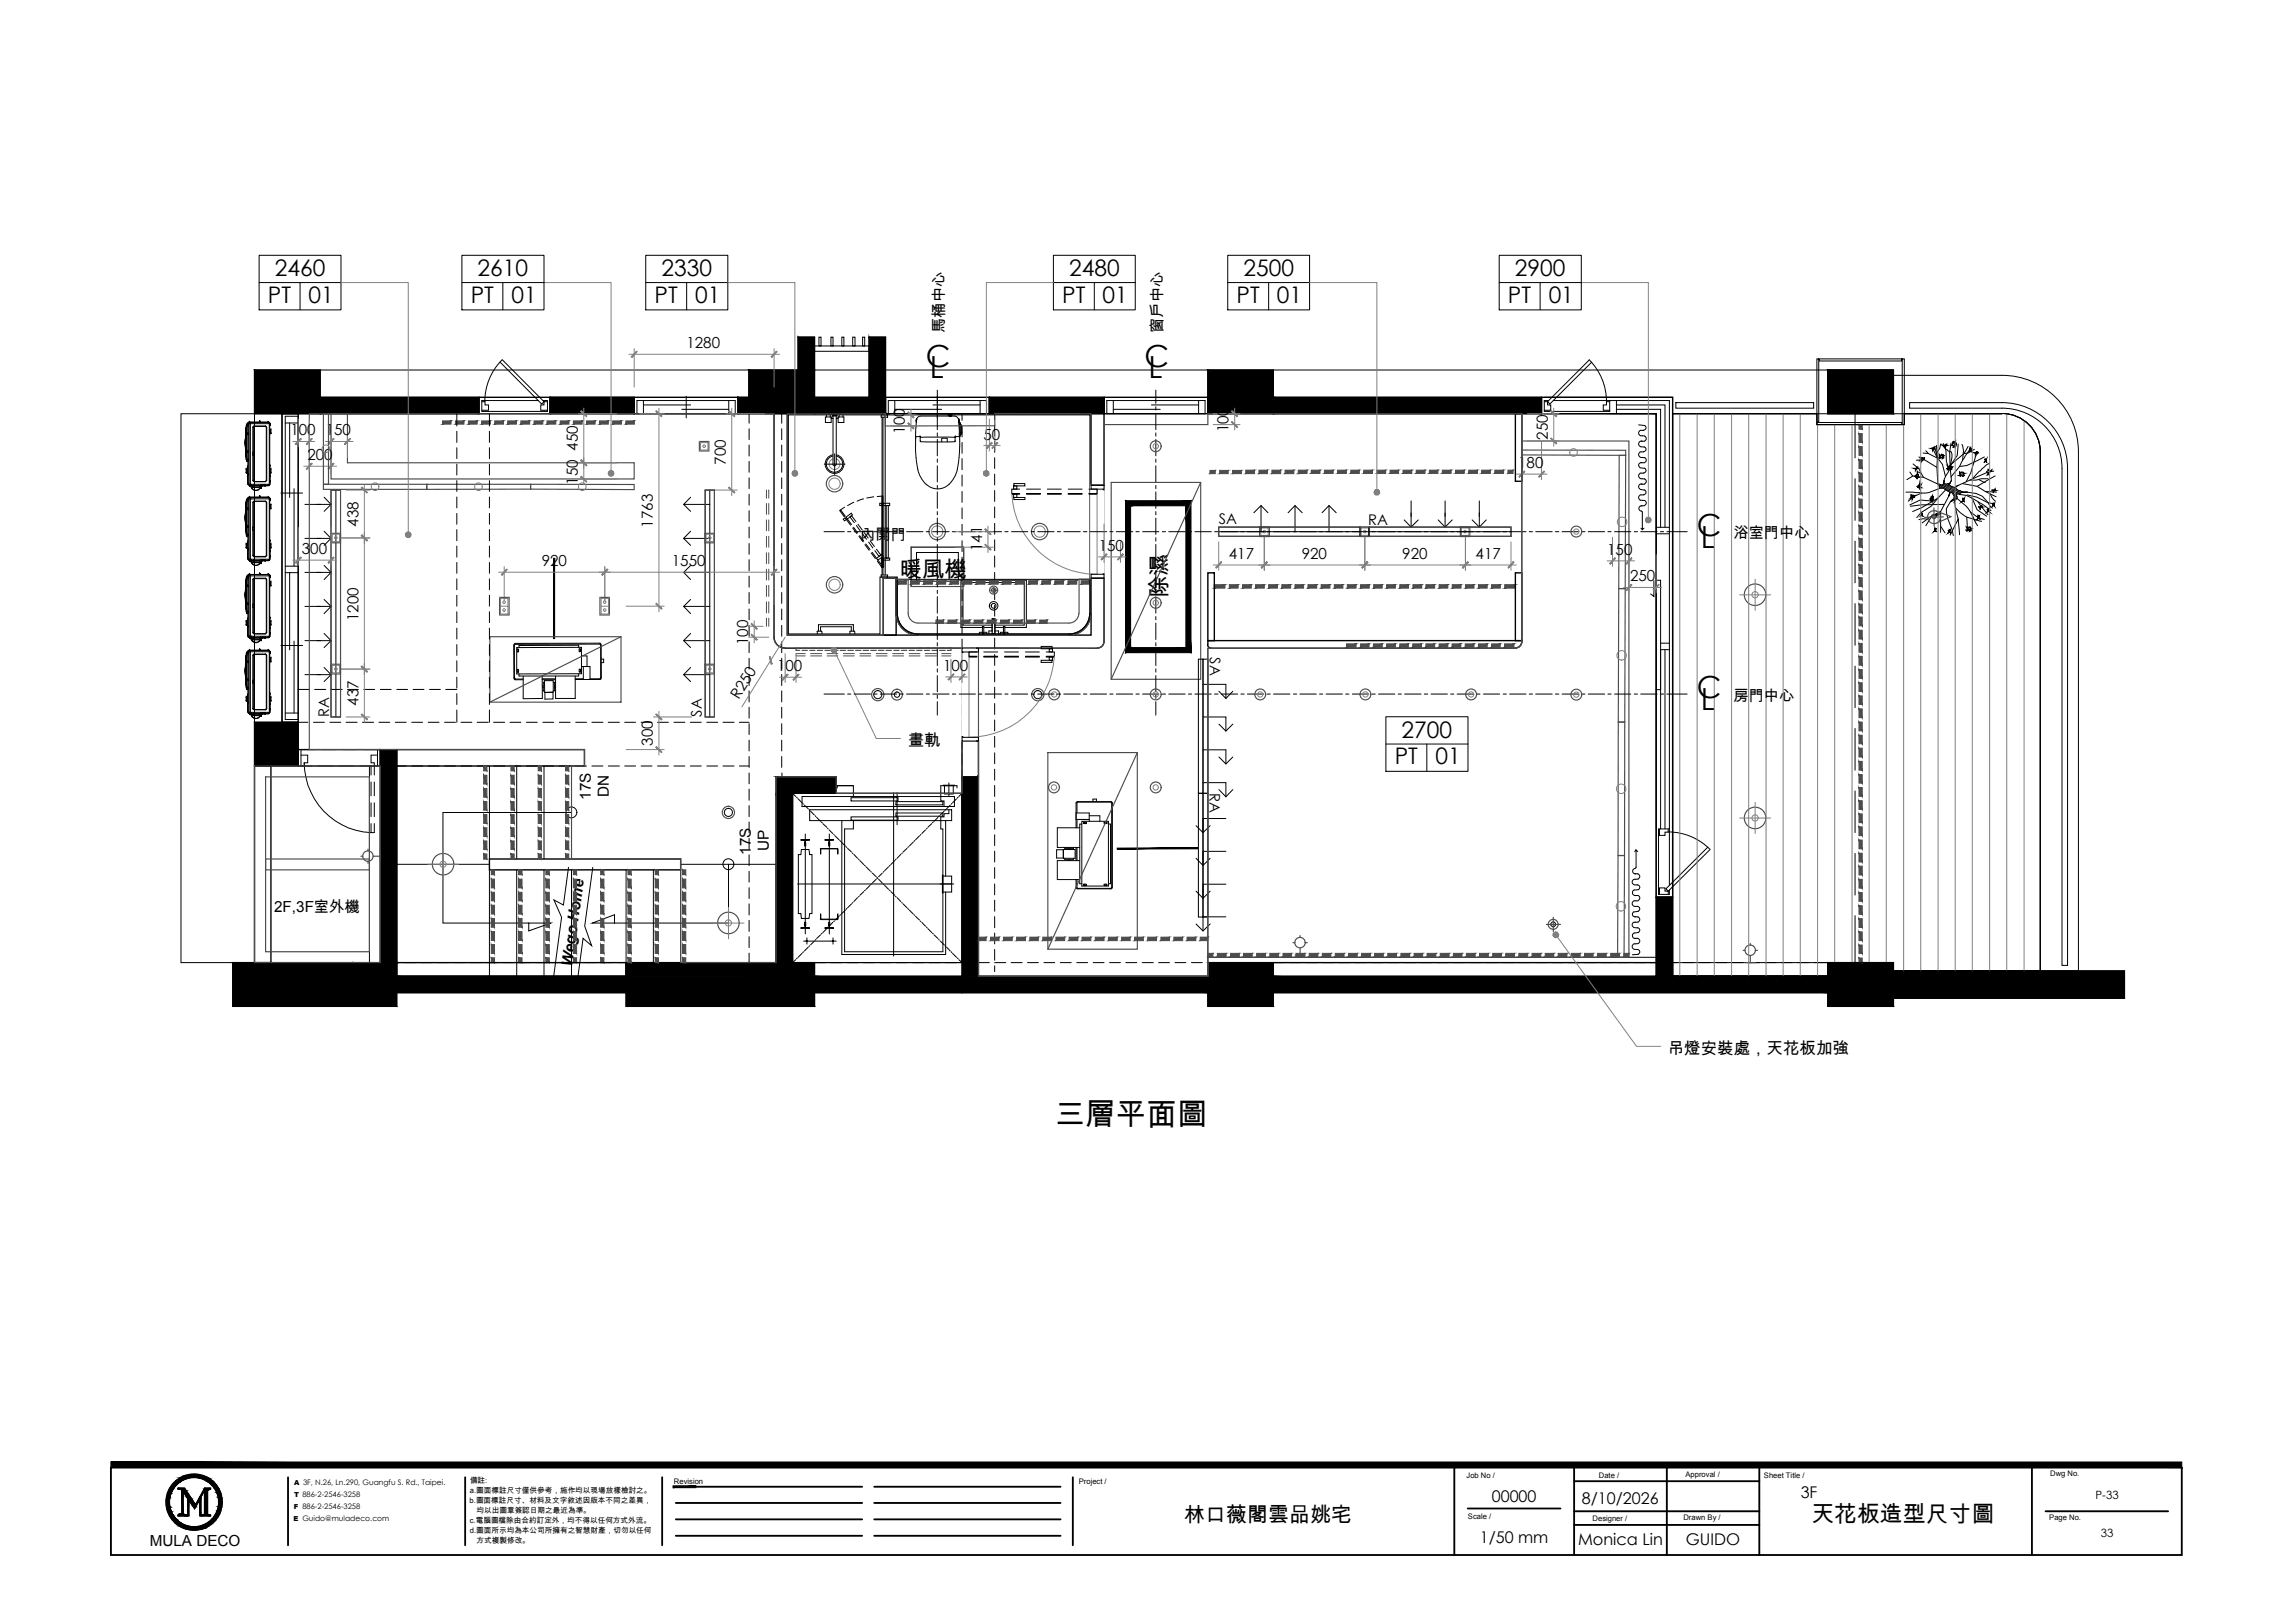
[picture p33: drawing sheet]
<svg xmlns="http://www.w3.org/2000/svg" width="420mm" height="297mm" viewBox="0 0 420 297" stroke-linecap="round" stroke-linejoin="round" font-family="sans-serif">
<defs><g id="words">
<g font-size="5.6">
<text x="169.5" y="67.1">C</text>
<text x="170.3" y="69.2">L</text>
<text x="209.5" y="67.1">C</text>
<text x="210.3" y="69.2">L</text>
<text x="310.7" y="98.1">C</text>
<text x="311.4" y="100.3">L</text>
<text x="310.7" y="127.8">C</text>
<text x="311.4" y="130">L</text>
<text x="193.1" y="205.9">三層平面圖</text>
</g>
<g font-size="4.2">
<text x="50.3" y="50.5">2460</text>
<text x="87.4" y="50.5">2610</text>
<text x="121.1" y="50.5">2330</text>
<text x="195.7" y="50.5">2480</text>
<text x="227.7" y="50.5">2500</text>
<text x="277.4" y="50.5">2900</text>
<text x="49.1" y="55.4">PT</text>
<text x="56.5" y="55.4">01</text>
<text x="86.2" y="55.4">PT</text>
<text x="93.6" y="55.4">01</text>
<text x="119.8" y="55.4">PT</text>
<text x="127.3" y="55.4">01</text>
<text x="194.5" y="55.4">PT</text>
<text x="201.9" y="55.4">01</text>
<text x="226.4" y="55.4">PT</text>
<text x="233.8" y="55.4">01</text>
<text x="276.1" y="55.4">PT</text>
<text x="283.5" y="55.4">01</text>
<text x="256.6" y="135">2700</text>
<text x="255.3" y="139.9">PT</text>
<text x="262.8" y="139.9">01</text>
<text x="331.6" y="278.5">天花板造型尺寸圖</text>
</g>
<g font-size="4.1">
<text x="164.7" y="105.6">暖風機</text>
<text x="213.7" y="109.5" transform="rotate(-90 213.7 109.5)">除濕</text>
</g>
<text font-size="3.8" x="216.8" y="278.6">林口薇閣雲品姚宅</text>
<g font-size="3">
<text x="166.2" y="136.6">畫軌</text>
<text x="305.3" y="192.9">吊燈安裝處，天花板加強</text>
<text x="273.1" y="274.9">00000</text>
<text x="289.6" y="275.3">8/10/2026</text>
<text x="329.7" y="274.1">3F</text>
<text x="270.9" y="282.4">1/50 mm</text>
<text x="288.9" y="282.8">Monica Lin</text>
<text x="308.6" y="282.8">GUIDO</text>
</g>
<g font-size="2.8">
<text x="125.7" y="63.7">1280</text>
<text x="172.8" y="60.9" transform="rotate(-90 172.8 60.9)">馬桶中心</text>
<text x="212.8" y="60.9" transform="rotate(-90 212.8 60.9)">窗戶中心</text>
<text x="53.2" y="79.7">100</text>
<text x="59.6" y="79.7">150</text>
<text x="105.8" y="82.5" transform="rotate(-90 105.8 82.5)">450</text>
<text x="165.7" y="79.4" transform="rotate(-90 165.7 79.4)">100</text>
<text x="180.1" y="80.5">50</text>
<text x="224.9" y="79.1" transform="rotate(-90 224.9 79.1)">100</text>
<text x="283.4" y="80.5" transform="rotate(-90 283.4 80.5)">250</text>
<text x="56.3" y="84.2">200</text>
<text x="105.8" y="88.7" transform="rotate(-90 105.8 88.7)">150</text>
<text x="132.9" y="85.1" transform="rotate(-90 132.9 85.1)">700</text>
<text x="277.9" y="85.7">180</text>
<text x="55.3" y="101.5">300</text>
<text x="65.6" y="96.4" transform="rotate(-90 65.6 96.4)">438</text>
<text x="119.5" y="96.5" transform="rotate(-90 119.5 96.5)">1763</text>
<text x="157.5" y="98.8">內開門</text>
<text x="179.8" y="100.9" transform="rotate(-90 179.8 100.9)">141</text>
<text x="201.2" y="100.9">150</text>
<text x="294.2" y="101.6">150</text>
<text x="317.4" y="98.5">浴室門中心</text>
<text x="99.2" y="103.6">920</text>
<text x="123" y="103.6">1550</text>
<text x="225" y="102.3">417</text>
<text x="238.3" y="102.3">920</text>
<text x="256.7" y="102.3">920</text>
<text x="270.2" y="102.3">417</text>
<text x="298.4" y="106.4">250</text>
<text x="65.6" y="113.7" transform="rotate(-90 65.6 113.7)">1200</text>
<text x="137" y="118.1" transform="rotate(-90 137 118.1)">100</text>
<text x="142.3" y="122.8">100</text>
<text x="172.7" y="122.8">100</text>
<text x="65.6" y="129.1" transform="rotate(-90 65.6 129.1)">437</text>
<text x="135.3" y="128.1" transform="rotate(-58 135.3 128.1)">R250</text>
<text x="317.4" y="128.3">房門中心</text>
<text x="119.5" y="136.5" transform="rotate(-90 119.5 136.5)">300</text>
<text x="108.1" y="146.3" transform="rotate(-90 108.1 146.3)">17S</text>
<text x="111.4" y="145.8" transform="rotate(-90 111.4 145.8)">DN</text>
<text x="140.8" y="155.8" transform="rotate(-90 140.8 155.8)">UP</text>
<text x="137.4" y="156.4" transform="rotate(-90 137.4 156.4)">17S</text>
<text x="50.2" y="166.9">2F,3F室外機</text>
<text x="104.8" y="177" transform="rotate(-82 104.8 177)">Wego Home</text>
<text x="27.4" y="282.9">MULA DECO</text>
</g>
<g font-size="2.7">
<text x="223.1" y="95.9">SA</text>
<text x="250.5" y="96.1">RA</text>
<text x="221.5" y="120.3" transform="rotate(90 221.5 120.3)">SA</text>
<text x="60.3" y="131.3" transform="rotate(-90 60.3 131.3)">RA</text>
<text x="128.5" y="131.2" transform="rotate(-90 128.5 131.2)">SA</text>
<text x="221.4" y="145.2" transform="rotate(90 221.4 145.2)">RA</text>
</g>
<g font-size="2.1">
<text x="383.7" y="274.4">P-33</text>
<text x="384.6" y="281.4">33</text>
</g>
<g font-size="1.4">
<text x="86" y="275">b.圖面標註尺寸、材料及文字敘述因版本不同之差異，</text>
<text x="86" y="273.2">a.圖面標註尺寸僅供參考，施作均以現場放樣檢討之。</text>
<text x="86" y="271.3">備註:</text>
<text x="123.4" y="271.5">Revision</text>
<text x="197.5" y="271.5">Project /</text>
<text x="268.5" y="270.5">Job No /</text>
<text x="292.7" y="270.5">Date /</text>
<text x="308.6" y="270.3">Approval /</text>
<text x="322.9" y="270.5">Sheet Title /</text>
<text x="375.4" y="270.2">Dwg No.</text>
<text x="86" y="278.8">c.電腦圖檔除由合約訂定外，均不得以任何方式外流。</text>
<text x="86" y="280.6">d.圖面所示均為本公司所擁有之智慧財產，切勿以任何</text>
<text x="87.3" y="276.9">均以出圖章簽認日期之最近為準。</text>
<text x="268.8" y="277.9">Scale /</text>
<text x="291.6" y="278.3">Designer /</text>
<text x="308.2" y="278.2">Drawn By /</text>
<text x="375.2" y="278.2">Page No.</text>
<text x="87.3" y="282.4">方式複製修改。</text>
</g>
<g font-size="1.3">
<text x="53.8" y="274">T 886-2-2546-3258</text>
<text x="53.9" y="271.7">A 3F, N.26, Ln.290, Guangfu S. Rd., Taipei.</text>
<text x="53.7" y="278.5">E Guido@muladeco.com</text>
<text x="53.8" y="276.2">F 886-2-2546-3258</text>
</g>
</g></defs>
<!-- layer: 0 -->
<g fill="#000" stroke="#000" stroke-width=".18">
<path d="M33.3 277.3h.3zM33.3 277.2h.3zM33.9 279.8h3.3l-.8 .1zM35.2 275.5h.7l-.3 .5zM35.5 275.8h.3l-.2 .2zM35.5 275.8h.2l-.1 .2zM34.7 269.9h1.7z"/>
<path d="M46.6 67.7l12 8v-8zM46.6 67.7l12 8h-12z"/>
<path d="M137.1 67.7l12 8v-8zM137.1 67.7l12 8h-12z"/>
<path d="M221.1 67.7l12 8v-8zM221.1 67.7l12 8h-12z"/>
<path d="M334.6 67.7l12.1 8v-8zM334.6 67.7l12.1 8h-12.1z"/>
<path d="M46.6 132.2l8 8v-8zM46.6 132.2l8 8h-8z"/>
<path d="M64.6 176.2l8 8v-8zM64.6 176.2l8 8h-8z"/>
<path d="M137.1 176.2l12 8v-8zM137.1 176.2l12 8h-12z"/>
<path d="M221.1 176.2l12 8v-8zM221.1 176.2l12 8h-12z"/>
<path d="M334.6 176.2l12.1 8v-8zM334.6 176.2l12.1 8h-12.1z"/>
<path d="M30.5 274.9l.3 .9-.1-.9zM30.5 274.9l.3 .9h-.2z"/>
<path d="M30.8 273.2h.3zM30.8 273.2h.3z"/>
<path d="M30.8 276.7h.3zM30.8 276.7h.3z"/>
<path d="M30.6 274l.2 .1zM30.6 274l.2 .1z"/>
<path d="M30.6 274.1l.1 .8 .1-.8zM30.6 274.1l.1 .8h-.2z"/>
<path d="M30.6 275.8h.2zM30.6 275.8h.2z"/>
<path d="M30.6 275.8l.5 .9-.3-.9zM30.6 275.8l.5 .9h-.3z"/>
<path d="M30.9 274.9l.2 .8-.1-.8zM30.9 274.9l.2 .8z"/>
<path d="M30.9 274.9l.2 .8-.1-.8zM30.9 274.9l.2 .8z"/>
<path d="M31 274.1v.8zM31 274.1v.8h-.1z"/>
<path d="M31 275.7l.1 .1zM31 275.7l.1 .1z"/>
<path d="M30.8 273.2v.8l.3-.8zM30.8 273.2v.8h-.2z"/>
<path d="M31 274.1v.8zM31 274.1v.8h-.1z"/>
<path d="M31 275.7l.1 .1zM31 275.7l.1 .1z"/>
<path d="M30.8 276.7l.6 .8-.3-.8zM30.8 276.7l.6 .8h-.3z"/>
<path d="M31 274.1h.1zM31 274.1h.1z"/>
<path d="M31 275.8l.3 .7-.2-.7zM31 275.8l.3 .7h-.1z"/>
<path d="M31 274.1h.1zM31 274.1h.1z"/>
<path d="M31 275.8l.3 .7-.2-.7zM31 275.8l.3 .7h-.1z"/>
<path d="M31.1 272.4h.3zM31.1 272.4h.3z"/>
<path d="M31.1 277.5h.3zM31.1 277.5h.3z"/>
<path d="M31.2 273.2l.1 .1zM31.2 273.2l.1 .1z"/>
<path d="M31.2 273.3l-.1 .8 .2-.8zM31.2 273.3l-.1 .8h-.1z"/>
<path d="M31.2 276.5l.1 .1zM31.2 276.5l.1 .1z"/>
<path d="M31.2 276.6l.5 .7zM31.2 276.6l.5 .7h-.1z"/>
<path d="M31.2 273.2l.1 .1zM31.2 273.2l.1 .1z"/>
<path d="M31.2 273.3l-.1 .8 .2-.8zM31.2 273.3l-.1 .8h-.1z"/>
<path d="M31.2 276.5l.1 .1zM31.2 276.5l.1 .1z"/>
<path d="M31.2 276.6l.5 .7zM31.2 276.6l.5 .7h-.1z"/>
<path d="M31.1 272.4v.8l.3-.8zM31.1 272.4v.8h-.3z"/>
<path d="M31.1 277.5l.9 .7-.6-.7zM31.1 277.5l.9 .7h-.3z"/>
<path d="M31.7 271.6h.3zM31.7 271.6h.3z"/>
<path d="M31.7 278.2h.3zM31.7 278.2h.3z"/>
<path d="M31.6 272.5l-.3 .7 .4-.7zM31.6 272.5l-.4 .7z"/>
<path d="M31.6 277.3l.1 .1zM31.6 277.3l.1 .1z"/>
<path d="M31.6 272.5l-.3 .7 .4-.7zM31.6 272.5l-.4 .7z"/>
<path d="M31.6 277.3l.1 .1zM31.6 277.3l.1 .1z"/>
<path d="M31.6 272.4h.1zM31.6 272.4l.1 .1z"/>
<path d="M31.6 277.4l.6 .6zM31.6 277.4l.6 .6z"/>
<path d="M31.6 272.4h.1zM31.6 272.4l.1 .1z"/>
<path d="M31.6 277.4l.6 .6zM31.6 277.4l.6 .6z"/>
<path d="M31.7 271.6l-.3 .8 .6-.8zM31.7 271.6l-.3 .8h-.3z"/>
<path d="M31.7 278.2l.9 .6-.6-.6zM31.7 278.2l.9 .6h-.4z"/>
<path d="M32.1 271.9l-.4 .5 .5-.5zM32.1 271.9l-.4 .5h-.1z"/>
<path d="M32.1 278l.2 .1zM32.1 278l.2 .1z"/>
<path d="M32.1 271.9l-.4 .5 .5-.5zM32.1 271.9l-.4 .5h-.1z"/>
<path d="M32.1 278l.2 .1zM32.1 278l.2 .1z"/>
<path d="M32.1 271.8h.2zM32.1 271.8l.1 .1z"/>
<path d="M32.1 278.1l.7 .4-.5-.4zM32.1 278.1l.7 .4z"/>
<path d="M32.1 271.8h.2zM32.1 271.8l.1 .1z"/>
<path d="M32.1 278.1l.7 .4-.5-.4zM32.1 278.1l.7 .4z"/>
<path d="M32.2 271l-.2 .6 .6-.6zM32.2 271l-.2 .6h-.3z"/>
<path d="M32.2 278.8h.5zM32.2 278.8h.5z"/>
<path d="M32.3 271h.4zM32.3 271h.3z"/>
<path d="M32.3 278.8l1.1 .5-.7-.5zM32.3 278.8l1.1 .5h-.5z"/>
<path d="M32.7 271.3l-.4 .5 .5-.5zM32.1 271.8l.6-.5-.4 .5z"/>
<path d="M32.7 278.5l.3 .2zM32.7 278.5l.3 .2z"/>
<path d="M32.7 271.3l-.4 .5 .5-.5zM32.1 271.8l.6-.5-.4 .5z"/>
<path d="M32.7 278.5l.3 .2zM32.7 278.5l.3 .2z"/>
<path d="M32.8 271.2h.2zM32.7 271.3h.1z"/>
<path d="M32.8 278.7l.7 .3zM32.8 278.7l.7 .3z"/>
<path d="M32.8 271.2h.2zM32.7 271.3h.1z"/>
<path d="M32.8 278.7l.7 .3zM32.8 278.7l.7 .3z"/>
<path d="M33.2 277.3h.5zM33.2 277.3h.5z"/>
<path d="M33.2 277.3h.5zM33.2 277.3h.5z"/>
<path d="M33.2 277.3h.5zM33.2 277.3h.5z"/>
<path d="M32.9 270.6l-.2 .4 .7-.4zM32.3 271l.6-.4-.2 .4z"/>
<path d="M32.9 279.3h.7zM32.9 279.3h.7z"/>
<path d="M33.3 272.8l.2 1.2v-1.2zM33.3 272.8l.2 1.2h-.2z"/>
<path d="M33.3 274l.2 3v-3zM33.3 274l.2 3h-.2z"/>
<path d="M33.3 277l.2 .1zM33.3 277l.2 .1z"/>
<path d="M33.3 277.1h.2zM33.3 277.1h.2z"/>
<path d="M33.3 277.1h.2zM33.3 277.1h.2zM33.3 277.1h.2zM33.3 277.1h.2z"/>
<path d="M33.3 272.8l.2 .4v-.4zM33.3 272.8l.2 .4h-.2z"/>
<path d="M33.3 273.2l.2 3.8v-3.8zM33.3 273.2l.2 3.8h-.2z"/>
<path d="M33.3 277l.2 .1zM33.3 277l.2 .1z"/>
<path d="M33.3 277.1h.2zM33.3 277.1h.2z"/>
<path d="M33.3 277.1h.2zM33.3 277.1h.2zM33.3 277.1h.2zM33.3 277.1h.2z"/>
<path d="M33.3 272.8l.2 4.2v-4.2zM33.3 272.8l.2 4.2h-.2z"/>
<path d="M33.3 277l.2 .1zM33.3 277l.2 .1z"/>
<path d="M33.3 277.1h.2zM33.3 277.1h.2z"/>
<path d="M33.3 277.1h.2zM33.3 277.1h.2zM33.3 277.1h.2zM33.3 277.1h.2z"/>
<path d="M33.3 277.1l.2 .1zM33.3 277.1l.2 .1zM33.3 277.2h.2zM33.3 277.2h.2z"/>
<path d="M33.3 277.2h.3zM33.3 277.2h.3zM33.3 277.2h.3z"/>
<path d="M33.3 270.8l-.3 .4 .5-.4zM32.8 271.2l.5-.4-.3 .4z"/>
<path d="M33.3 277.1l.2 .1zM33.3 277.1l.2 .1zM33.3 277.2h.2zM33.3 277.2h.2z"/>
<path d="M33.3 277.2h.3zM33.3 277.2h.3zM33.3 277.2h.3z"/>
<path d="M33.3 279l.5 .1zM33.3 279l.5 .1z"/>
<path d="M33.3 270.8l-.3 .4 .5-.4zM32.8 271.2l.5-.4-.3 .4z"/>
<path d="M33.3 277.1l.2 .1zM33.3 277.1l.2 .1zM33.3 277.2h.2zM33.3 277.2h.2z"/>
<path d="M33.3 277.2h.3zM33.3 277.2h.3zM33.3 277.2h.3z"/>
<path d="M33.3 279l.5 .1zM33.3 279l.5 .1z"/>
<path d="M33.3 277.2l.3 .1zM33.3 277.2l.3 .1zM33.2 277.3h.4z"/>
<path d="M33.3 277.2l.3 .1zM33.3 277.2l.3 .1zM33.2 277.3h.4z"/>
<path d="M33.3 277.2l.3 .1zM33.3 277.2l.3 .1zM33.2 277.3h.4z"/>
<path d="M33 270.5h.6zM32.9 270.6h.5z"/>
<path d="M33 279.3l1.2 .3-.6-.3zM33 279.3l1.2 .3h-.7z"/>
<path d="M33.2 277.3h.4zM33.2 277.3h.4z"/>
<path d="M33.2 277.3h.5zM33.2 277.3h.5z"/>
<path d="M33.2 277.3h.4zM33.2 277.3h.4z"/>
<path d="M33.2 277.3h.5zM33.2 277.3h.5z"/>
<path d="M33.2 277.3h.4zM33.2 277.3h.4z"/>
<path d="M33.2 277.3h.5zM33.2 277.3h.5z"/>
<path d="M33.2 277.3h.5zM33.1 277.3h.6zM33.1 277.3h.6zM33.1 277.3h.6z"/>
<path d="M33.2 277.3h.5zM33.1 277.3h.6zM33.1 277.3h.6zM33.1 277.3h.6z"/>
<path d="M33.2 277.3h.5zM33.1 277.3h.6zM33.1 277.3h.6zM33.1 277.3h.6z"/>
<path d="M33.1 277.3h.7zM33 277.3h.8z"/>
<path d="M33.1 277.3h.7zM33 277.3h.8z"/>
<path d="M33.1 277.3h.7zM33 277.3h.8z"/>
<path d="M32.6 272.4l1.2 .1zM32.6 272.4l1.2 .1z"/>
<path d="M33.5 270.7h.3zM33.3 270.8h.2z"/>
<path d="M32.6 272.4l1.2 .1zM32.6 272.4l1.2 .1z"/>
<path d="M33.5 279.1l.8 .2zM33.5 279.1l.8 .2z"/>
<path d="M33.5 270.7h.3zM33.3 270.8h.2z"/>
<path d="M32.6 272.4l1.2 .1zM32.6 272.4l1.2 .1z"/>
<path d="M33.5 279.1l.8 .2zM33.5 279.1l.8 .2z"/>
<path d="M33.1 272.5l.9 .3-.2-.3zM33.1 272.5l.9 .3h-.7z"/>
<path d="M33.1 272.5l.9 .3-.2-.3zM33.1 272.5l.9 .3h-.7z"/>
<path d="M33.1 272.5l.9 .3-.2-.3zM33.1 272.5l.9 .3h-.7z"/>
<path d="M33.9 279.8l.8 .1h1.7zM34.7 279.9h1.7z"/>
<path d="M33.3 272.8h.7zM33.3 272.8h.7z"/>
<path d="M33.3 272.8h.7zM33.3 272.8h.7z"/>
<path d="M33.3 272.8h.7zM33.3 272.8h.7z"/>
<path d="M33.5 272.8l1.3 1.2-.8-1.2zM33.5 272.8l1.3 1.2h-.6z"/>
<path d="M33.5 272.8l.8 .4-.3-.4zM33.5 272.8l.8 .4h-.5z"/>
<path d="M33.5 272.8l1.5 1.5-1-1.5zM33.5 272.8l1.5 1.5h-.6z"/>
<path d="M32.6 277.3l1.6 .1zM32.6 277.3l1.6 .1z"/>
<path d="M32.6 277.3l1.6 .1zM32.6 277.3l1.6 .1z"/>
<path d="M33.5 270.2l.1 .3 .6-.3zM33 270.5l.5-.3 .1 .3z"/>
<path d="M32.6 277.3l1.6 .1zM32.6 277.3l1.6 .1z"/>
<path d="M33.5 279.6l1.5 .1zM33.5 279.6l1.5 .1h-1.2z"/>
<path d="M33.8 270.7l.5-.2h-.3zM33.5 270.7l.5-.2-.2 .2z"/>
<path d="M33.8 273.2l1.2 1.1-.7-1.1zM33.8 273.2l1.2 1.1h-.6z"/>
<path d="M34 279.3l.9 .1zM34 279.3l.9 .1z"/>
<path d="M33.8 270.7l.5-.2h-.3zM33.5 270.7l.5-.2-.2 .2z"/>
<path d="M34 279.3l.9 .1zM34 279.3l.9 .1z"/>
<path d="M34.4 274.4l.1 1.1v-1.1zM34.4 274.4l.1 1.1h-.1z"/>
<path d="M34.4 275.5l.1 1.9v-1.9zM34.4 275.5l.1 1.9h-.1z"/>
<path d="M34.4 274.4l.1 .5v-.5zM34.4 274.4l.1 .5h-.1z"/>
<path d="M34.4 274.9l.1 2.5v-2.5zM34.4 274.9l.1 2.5h-.1z"/>
<path d="M34.4 274.4l.1 .5v-.5zM34.4 274.4l.1 .5h-.1z"/>
<path d="M34.4 274.9l.1 2.5v-2.5zM34.4 274.9l.1 2.5h-.1z"/>
<path d="M34.2 274l.8 .3-.2-.3zM34.2 274l.8 .3h-.6z"/>
<path d="M34.3 270.4v.1l.6-.1zM34 270.5l.3-.1v.1z"/>
<path d="M34.3 279.4l.8 .1zM34.3 279.4l.8 .1z"/>
<path d="M34.3 270.4v.1l.6-.1zM34 270.5l.3-.1v.1z"/>
<path d="M34.3 279.4l.8 .1zM34.3 279.4l.8 .1z"/>
<path d="M33.8 270.1l.4 .1 .8-.1zM33.5 270.2l.3-.1 .4 .1z"/>
<path d="M33.8 279.7l1.3 .1zM33.8 279.7l1.3 .1z"/>
<path d="M34.4 274.3l.7 .1-.1-.1zM34.4 274.3l.7 .1h-.7z"/>
<path d="M34.4 274.3l.7 .1-.1-.1zM34.4 274.3l.7 .1h-.7z"/>
<path d="M34.4 274.3l.7 .1-.1-.1zM34.4 274.3l.7 .1h-.7z"/>
<path d="M34.5 274.4l1.3 1.1-.7-1.1zM34.5 274.4l1.3 1.1h-.6z"/>
<path d="M34.5 274.4l.9 .5-.3-.5zM34.5 274.4l.9 .5h-.5z"/>
<path d="M34.5 274.4l.9 .5-.3-.5zM34.5 274.4l.9 .5h-.5z"/>
<path d="M34.6 270.4h.5zM34.3 270.4h.6z"/>
<path d="M33.9 270.1h1.2zM33.8 270.1h1.2z"/>
<path d="M34.6 270.4h.5zM34.3 270.4h.6z"/>
<path d="M34.9 274.9l.9 .6-.4-.6zM34.9 274.9l.9 .6h-.6z"/>
<path d="M34.9 274.9l.9 .6-.4-.6zM34.9 274.9l.9 .6h-.6z"/>
<path d="M35.2 275.5l.6 .3 .1-.3zM35.2 275.5l.6 .3h-.3z"/>
<path d="M35.2 275.5l.5 .3 .2-.3zM35.2 275.5l.5 .3h-.2z"/>
<path d="M35.1 270.3l1.5 .1zM34.6 270.4h2z"/>
<path d="M35.1 270.3l1.5 .1zM34.6 270.4h2z"/>
<path d="M36.1 274.9l-.2 .6zM36.1 274.9l-.3 .6z"/>
<path d="M34.7 269.9l2.5 .2-.8-.2zM33.9 270.1l.8-.2 2.5 .2z"/>
<path d="M36 270.4h.9zM36 270.4h.9z"/>
<path d="M34.6 279.5h2zM34.6 279.5l1.4 .1z"/>
<path d="M36 270.4h.9zM36 270.4h.9z"/>
<path d="M34.6 279.5h2zM34.6 279.5l1.4 .1z"/>
<path d="M36.5 274.3l-.6 1.2 .7-1.2zM36.5 274.3l-.7 1.2z"/>
<path d="M36.6 274.2v.1zM36.6 274.2l-.1 .1z"/>
<path d="M36.6 274.2l-.4 .7zM36.6 274.2l-.5 .7z"/>
<path d="M36.6 274.2l-.7 1.3zM36.6 274.2l-.8 1.3z"/>
<path d="M36.6 274l.1 .2zM36.6 274l.1 .2h-.1z"/>
<path d="M36.6 274.2l.1 .1zM36.6 274.2l.1 .1z"/>
<path d="M36.6 274.3l.1 3.1zM36.6 274.3l.1 3.1z"/>
<path d="M36.6 274l.1 .2zM36.6 274l.1 .2h-.1z"/>
<path d="M36.6 274.2l.1 3.2zM36.6 274.2l.1 3.2z"/>
<path d="M36.6 274l.1 .2zM36.6 274l.1 .2h-.1z"/>
<path d="M36.6 274.2l.1 3.2zM36.6 274.2l.1 3.2z"/>
<path d="M36.3 270.4l.8 .1zM36.3 270.4l.8 .1z"/>
<path d="M36.3 279.4h.6zM36 279.5h.6z"/>
<path d="M36.3 270.4l.8 .1zM36.3 270.4l.8 .1z"/>
<path d="M36.3 279.4h.6zM36 279.5h.6z"/>
<path d="M36.8 270.5l.9 .2zM36.8 270.5l.9 .2z"/>
<path d="M36.8 279.3l.1 .1 .2-.1zM36.3 279.4l.5-.1 .1 .1z"/>
<path d="M36.8 270.5l.9 .2zM36.8 270.5l.9 .2z"/>
<path d="M36.8 279.3l.1 .1 .2-.1zM36.3 279.4l.5-.1 .1 .1z"/>
<path d="M36 270.1h1.3zM36 270.1h1.3z"/>
<path d="M36.2 270.1l1.4 .1-.3-.1zM36.2 270.1l1.4 .1z"/>
<path d="M36.2 279.7h1.1zM36 279.8h1.2z"/>
<path d="M37.3 272.8l-.6 1.2zM37.3 272.8l-.7 1.2z"/>
<path d="M37.4 272.6v.2zM37.4 272.6l-.1 .2z"/>
<path d="M37.4 272.6l-.7 1.4zM37.4 272.6l-.8 1.4z"/>
<path d="M37.4 272.6l-.7 1.4zM37.4 272.6l-.8 1.4z"/>
<path d="M36.9 270.2l1.2 .3-.5-.3zM36.9 270.2l1.2 .3h-.6z"/>
<path d="M36.9 279.6l.4 .1 .3-.1zM36.2 279.7l.7-.1 .4 .1z"/>
<path d="M37.3 270.7l.5 .1zM37.3 270.7l.5 .1z"/>
<path d="M37.1 279.3l.6-.2h-.4zM36.8 279.3l.5-.2-.2 .2z"/>
<path d="M37.3 270.7l.5 .1zM37.3 270.7l.5 .1z"/>
<path d="M37.1 279.3l.6-.2h-.4zM36.8 279.3l.5-.2-.2 .2z"/>
<path d="M37.6 270.8l.8 .4zM37.6 270.8l.8 .4z"/>
<path d="M37.6 279h.2zM37.3 279.1h.4z"/>
<path d="M37.6 270.8l.8 .4zM37.6 270.8l.8 .4z"/>
<path d="M37.6 279h.2zM37.3 279.1h.4z"/>
<path d="M37.5 272.8l.5 4.2v-4.2zM37.5 272.8l.5 4.2h-.5z"/>
<path d="M37.5 277l.5 .1zM37.5 277l.5 .1z"/>
<path d="M37.5 277.1h.5zM37.5 277.1h.5z"/>
<path d="M37.5 277.1l.5 .1zM37.5 277.1l.5 .1z"/>
<path d="M37.5 272.8l.5 4.2v-4.2zM37.5 272.8l.5 4.2h-.5z"/>
<path d="M37.5 277l.5 .1zM37.5 277l.5 .1z"/>
<path d="M37.5 277.1h.5zM37.5 277.1h.5z"/>
<path d="M37.5 277.1l.5 .1zM37.5 277.1l.5 .1z"/>
<path d="M37.5 272.8l.5 4.2v-4.2zM37.5 272.8l.5 4.2h-.5z"/>
<path d="M37.5 277l.5 .1zM37.5 277l.5 .1z"/>
<path d="M37.5 277.1h.5zM37.5 277.1h.5z"/>
<path d="M37.5 277.1l.5 .1zM37.5 277.1l.5 .1z"/>
<path d="M37.5 277.2h.5zM37.5 277.2h.5z"/>
<path d="M37.5 277.2h.5zM37.5 277.2h.5z"/>
<path d="M37.5 277.2h.5zM37.5 277.2h.5z"/>
<path d="M37.5 277.2h.5zM37.4 277.2h.6z"/>
<path d="M37.4 277.2l.7 .1zM37.4 277.2l.7 .1z"/>
<path d="M37.5 277.2h.5zM37.4 277.2h.6z"/>
<path d="M37.4 277.2l.7 .1zM37.4 277.2l.7 .1z"/>
<path d="M37.5 277.2h.5zM37.4 277.2h.6z"/>
<path d="M37.4 277.2l.7 .1zM37.4 277.2l.7 .1z"/>
<path d="M37.4 277.3h.8zM37.4 277.3h.8z"/>
<path d="M37.4 277.3h.8zM37.4 277.3h.8z"/>
<path d="M37.4 277.3h.8zM37.4 277.3h.8z"/>
<path d="M37.5 272.6l.5 .2 .1-.2zM37.5 272.6l.5 .2h-.5z"/>
<path d="M37.5 272.6l.5 .2 .1-.2zM37.5 272.6l.5 .2h-.5z"/>
<path d="M37.5 270.5l.7 .1zM37.5 270.5l.7 .1z"/>
<path d="M37.5 272.6l.5 .2 .1-.2zM37.5 272.6l.5 .2h-.5z"/>
<path d="M37.5 279.3l.1 .3 .5-.3zM36.9 279.6l.6-.3 .1 .3z"/>
<path d="M37.5 272.5h.7zM37.5 272.5l.6 .1h-.7z"/>
<path d="M37.3 277.3h.9zM37.2 277.3h1z"/>
<path d="M37.5 272.5h.7zM37.5 272.5l.6 .1h-.7z"/>
<path d="M37.3 277.3h.9zM37.2 277.3h1z"/>
<path d="M37.5 272.5h.7zM37.5 272.5l.6 .1h-.7z"/>
<path d="M37.3 277.3h.9zM37.2 277.3h1z"/>
<path d="M37.2 277.3h1.1zM37.2 277.3h1.1z"/>
<path d="M37.2 277.3h1.1zM37.2 277.3h1.1z"/>
<path d="M37.7 270.6l1.1 .4-.6-.4zM37.7 270.6l1.1 .4h-.4z"/>
<path d="M37.2 277.3h1.1zM37.2 277.3h1.1z"/>
<path d="M37.7 279.3h.5zM37.5 279.3h.6z"/>
<path d="M38.2 271.2l.3 .1zM38.2 271.2l.3 .1z"/>
<path d="M37.8 279l.6-.3h-.2zM37.6 279l.6-.3-.4 .3z"/>
<path d="M38.2 271.2l.3 .1zM38.2 271.2l.3 .1z"/>
<path d="M37.8 279l.6-.3h-.2zM37.6 279l.6-.3-.4 .3z"/>
<path d="M38.3 271.3l.7 .5-.5-.5zM38.3 271.3l.7 .5h-.2z"/>
<path d="M38.3 278.5l.1 .2 .1-.2zM38.3 278.5l.1 .2h-.2z"/>
<path d="M38.3 271.3l.7 .5-.5-.5zM38.3 271.3l.7 .5h-.2z"/>
<path d="M38.3 278.5l.1 .2 .1-.2zM38.3 278.5l.1 .2h-.2z"/>
<path d="M37.5 272.4l1 .1zM37.5 272.4l1 .1h-1z"/>
<path d="M36.9 277.3l1.6 .1zM36.9 277.3l1.6 .1z"/>
<path d="M37.5 272.4l1 .1zM37.5 272.4l1 .1h-1z"/>
<path d="M36.9 277.3l1.6 .1zM36.9 277.3l1.6 .1z"/>
<path d="M37.5 272.4l1 .1zM37.5 272.4l1 .1h-1z"/>
<path d="M36.9 277.3l1.6 .1zM36.9 277.3l1.6 .1z"/>
<path d="M38.4 271h.5zM38.4 271h.5z"/>
<path d="M38.4 278.8l-.2 .5 .6-.5zM37.7 279.3l.7-.5-.2 .5z"/>
<path d="M38.5 271l1 .6-.6-.6zM38.5 271l1 .6h-.4z"/>
<path d="M38.5 278.8h.4zM38.4 278.8h.4z"/>
<path d="M38.8 271.8l.3 .1zM38.8 271.8l.3 .1z"/>
<path d="M38.8 278.1l-.3 .4 .5-.4zM38.3 278.5l.5-.4-.3 .4z"/>
<path d="M38.8 271.8l.3 .1zM38.8 271.8l.3 .1z"/>
<path d="M38.8 278.1l-.3 .4 .5-.4zM38.3 278.5l.5-.4-.3 .4z"/>
<path d="M38.9 271.9l.6 .5zM38.9 271.9l.6 .5z"/>
<path d="M38.9 278h.2zM38.9 278l.1 .1h-.2z"/>
<path d="M38.9 271.9l.6 .5zM38.9 271.9l.6 .5z"/>
<path d="M38.9 278h.2zM38.9 278l.1 .1h-.2z"/>
<path d="M39.1 271.6h.4zM39.1 271.6h.4z"/>
<path d="M39.1 278.2h.4zM39.1 278.2h.4z"/>
<path d="M39.1 271.6l.9 .8-.5-.8zM39.1 271.6l.9 .8h-.3z"/>
<path d="M39.1 278.2l-.2 .6 .6-.6zM38.5 278.8l.6-.6-.2 .6z"/>
<path d="M39.4 272.4l.2 .1zM39.4 272.4l.2 .1z"/>
<path d="M39.4 277.4l-.3 .6 .4-.6zM39.4 277.4l-.3 .6h-.2z"/>
<path d="M39.4 272.4l.2 .1zM39.4 272.4l.2 .1z"/>
<path d="M39.4 277.4l-.3 .6 .4-.6zM39.4 277.4l-.3 .6h-.2z"/>
<path d="M39.4 272.5l.5 .7-.3-.7zM39.4 272.5l.5 .7h-.1z"/>
<path d="M39.4 277.3h.2zM39.4 277.3l.1 .1z"/>
<path d="M39.4 272.5l.5 .7-.3-.7zM39.4 272.5l.5 .7h-.1z"/>
<path d="M39.4 277.3h.2zM39.4 277.3l.1 .1z"/>
<path d="M39.7 272.4h.3zM39.7 272.4h.3z"/>
<path d="M39.7 277.5h.3zM39.7 277.5h.3z"/>
<path d="M39.8 273.2l.1 .1zM39.8 273.2l.1 .1z"/>
<path d="M39.8 273.3l.4 .8zM39.8 273.3l.4 .8h-.2z"/>
<path d="M39.8 276.5l.1 .1zM39.8 276.5l.1 .1z"/>
<path d="M39.8 276.6l-.2 .7 .3-.7zM39.8 276.6l-.2 .7h-.2z"/>
<path d="M39.8 273.2l.1 .1zM39.8 273.2l.1 .1z"/>
<path d="M39.8 273.3l.4 .8zM39.8 273.3l.4 .8h-.2z"/>
<path d="M39.8 276.5l.1 .1zM39.8 276.5l.1 .1z"/>
<path d="M39.8 276.6l-.2 .7 .3-.7zM39.8 276.6l-.2 .7h-.2z"/>
<path d="M39.7 272.4l.7 .8-.4-.8zM39.7 272.4l.7 .8h-.3z"/>
<path d="M39.7 277.5l-.2 .7 .5-.7zM39.7 277.5l-.2 .7h-.4z"/>
<path d="M40.1 273.2h.3zM40.1 273.2h.3z"/>
<path d="M40.1 276.7h.3zM40.1 276.7h.3z"/>
<path d="M40 274.1h.2zM40 274.1h.2z"/>
<path d="M40 274.1l.2 .8v-.8zM40 274.1l.2 .8h-.1z"/>
<path d="M40 275.7l.2 .1zM40 275.7l.2 .1z"/>
<path d="M40 275.8l-.1 .7 .3-.7zM40 275.8l-.2 .7z"/>
<path d="M40 274.1h.2zM40 274.1h.2z"/>
<path d="M40 274.1l.2 .8v-.8zM40 274.1l.2 .8h-.1z"/>
<path d="M40 275.7l.2 .1zM40 275.7l.2 .1z"/>
<path d="M40 275.8l-.1 .7 .3-.7zM40 275.8l-.2 .7z"/>
<path d="M40.1 274.9l.1 .8v-.8zM40.1 274.9l.1 .8h-.2z"/>
<path d="M40.1 274.9l.1 .8v-.8zM40.1 274.9l.1 .8h-.2z"/>
<path d="M40.1 273.2l.5 .8-.2-.8zM40.1 273.2l.5 .8h-.3z"/>
<path d="M40.1 276.7l-.1 .8 .4-.8zM40.1 276.7l-.1 .8h-.3z"/>
<path d="M40.3 274l.3 .1zM40.3 274l.3 .1z"/>
<path d="M40.3 274.1l.4 .8-.1-.8zM40.3 274.1l.4 .8h-.3z"/>
<path d="M40.3 275.8h.3zM40.3 275.8h.3z"/>
<path d="M40.3 275.8l.1 .9 .2-.9zM40.3 275.8l.1 .9h-.3z"/>
<path d="M40.4 274.9l.2 .9 .1-.9zM40.4 274.9l.2 .9h-.3z"/>
<path d="M123.2 272.3h4.2v-.4zM123.2 271.9h4.2l-4.2 .4z"/>
<path d="M20.3 267.6l379.1 1v-1zM20.3 267.6l379.1 1h-379.1z"/>
</g>
<g fill="#000" stroke="#000" stroke-width=".18">
<path d="M100.7 72.7h15.4zM303.2 164.2h3z"/>
<path d="M58.6 72.7l29.1 3v-3zM58.6 72.7l29.1 3h-29.1z"/>
<path d="M100.7 72.7l15.4 3v-3zM100.7 72.7l15.4 3h-15.4z"/>
<path d="M135.1 72.7l2 3v-3zM135.1 72.7l2 3h-2z"/>
<path d="M146.1 61.7l3 6v-6zM146.1 61.7l3 6h-3z"/>
<path d="M159.1 61.7l3 11v-11zM159.1 61.7l3 11h-3z"/>
<path d="M149.1 72.7l13 3v-3zM149.1 72.7l13 3h-13z"/>
<path d="M181.1 72.7l21 3v-3zM181.1 72.7l21 3h-21z"/>
<path d="M233.1 72.7l49.1 3v-3zM233.1 72.7l49.1 3h-49.1z"/>
<path d="M69.6 137.2l3 39v-39zM69.6 137.2l3 39h-3z"/>
<path d="M142.1 145.2l3 31v-31zM142.1 145.2l3 31h-3z"/>
<path d="M142.1 142.2l11 3v-3zM142.1 142.2l11 3h-11z"/>
<path d="M176.1 142.2l3 36.5v-36.5zM176.1 142.2l3 36.5h-3z"/>
<path d="M42.6 176.2l22 8v-8zM42.6 176.2l22 8h-22z"/>
<path d="M114.6 176.2l22.5 2.5v-2.5zM114.6 176.2l22.5 2.5h-22.5z"/>
<path d="M72.6 178.7l64.5 3v-3zM72.6 178.7l64.5 3h-64.5z"/>
<path d="M149.1 178.7l72 3v-3zM149.1 178.7l72 3h-72z"/>
<path d="M303.2 164.2l3 14.5v-14.5zM303.2 164.2l3 14.5h-3z"/>
<path d="M303.2 178.7h31.4zM303.2 178.7h31.4z"/>
<path d="M233.1 178.7l101.5 3v-3zM233.1 178.7l101.5 3h-101.5z"/>
<path d="M346.7 177.7l42.2 5v-5zM346.7 177.7l42.2 5h-42.2z"/>
<path d="M114.6 181.7l22.5 2.5v-2.5zM114.6 181.7l22.5 2.5h-22.5z"/>
</g>
<path d="M46.6 67.7h12v8h-12zM137.1 67.7h12v8h-12zM221.1 67.7h12v8h-12zM334.6 67.7h12.1v8h-12.1zM46.6 132.2h8v8h-8zM64.6 176.2h8v8h-8zM137.1 176.2h12v8h-12zM221.1 176.2h12v8h-12zM334.6 176.2h12.1v8h-12.1z" fill="none" stroke="#000" stroke-width=".25"/>
<!-- layer: I-WALL -->
<g fill="none" stroke="#000" stroke-width=".25">
<path d="M51.6 75.7h3v56.5h-3zM58.6 72.7h29.1v3h-29.1zM87.7 72.7h13v3h-13zM100.7 72.7h15.4v3h-15.4zM116.1 72.7h19v3h-19zM135.1 72.7h2v3h-2zM141.7 75.8v40.8M146.1 61.7h3v6h-3zM159.1 61.7h3v14h-13v-3h10zM162.1 72.7h19v3h-19zM181.1 72.7h40v3h-19v-3v3h-21zM199.8 75.7v40.5h-55.7v-40.4"/>
<path d="M202.1 75.7v13.1h-2.3M233.1 72.7h49.1v3h-49.1zM277.4 75.7h1.2v12.4h-1.2zM282.2 72.7h24v91.5h-3v-88.5h-21zM141.7 116.6a2.01 2.01 0 0 0 2 2M143.7 118.6h57.2M161.7 105.8h2.4v10.4h-2.4zM164.1 105.8v6.5M164.1 112.2a4 4 0 0 0 4 4M199.7 112.2a4 4 0 0 1-4 4M199.8 105.8h2.3v11.6a1.21 1.21 0 0 1-1.2 1.2M221.1 118a.61 .61 0 0 0 .6 .6"/>
<path d="M221.1 104.8h1.2v12.4h-1.2zM221.1 118v-.8h57.5a1.22 1.22 0 0 1-1.2 1.4M221.7 118.6h55.7M277.4 104.8h1.2v12.4h-1.2zM54.6 137.2h15v3h-15zM69.6 137.2h3v39h-3zM72.6 137.2h34.4v3h-34.4zM46.6 140.2h3v36h-3zM89.6 157.2h35v2h-35zM142.1 142.2h11v3h-8v31h-3zM176.1 142.2h3v36.5h42v3h-72v-3h27zM176.1 142.2v-6.6h3v6.4h-.1v.2"/>
<path d="M42.6 176.2h22v8h-22zM72.6 178.7h42v-2.5h22.5v8h-22.5v-2.5h-42zM72.6 176.2h42v2.5h-42zM233.1 178.7h70.1v-14.5h3v14.5h28.4v3h-101.5zM233.1 176.2h70.1M346.7 177.7h42.2v5h-42.2z"/>
</g>
<!-- layer: I-WINDOW -->
<g fill="none" stroke="#000" stroke-width=".18">
<path d="M52.2 76.2h2.4v55.5h-2.4zM52.2 77.4h2.4M53 77.4v13.6M88.2 73.5h.6v.6h.6v1h-1.2M91.9 65.8a10.8 10.8 0 0 0-3.1 7.7M92 65.9l7.6 7.6-.4 .4-7.6-7.6M98.6 73.3h-10.4v2h12v-2h-.8M100.2 73.5h-.6v.6h-.6v1h1.2M116.6 73.3h18v2.4h-18zM117.8 74.1h8.6M117.8 73.3v2.4M124.8 74.9h8.6"/>
<path d="M133.4 73.3v2.4M162.6 73.3h18v2.4h-18zM163.8 73.3v2.4M163.8 74.9h8.6M170.8 74.1h8.6M171.6 72.5v4M179.4 73.3v2.4M202.6 73.3h18v2.4h-18zM203.8 74.9h8.6M203.8 73.3v2.4M210.8 74.1h8.6M219.4 73.3v2.4"/>
<path d="M282.7 73.5h.6v.6h.6v1h-1.2M283.5 73.3h-.8v2h12v-2M284.4 73.3h21.2v88.7M290.9 65.8a10.8 10.8 0 0 1 3.2 7.7M291 65.9l-7.7 7.6 .4 .4 7.7-7.6M294.7 73.5h-.6v.6h-.6v1h1.2M295.9 74.9h8.1v21.6M295.9 74.1h8.9v22.4M295.9 73.3v2.4M51.4 90.2h4M53.8 89.4v14.2M303.2 96.5h2.4"/>
<path d="M303.2 97.7h2.4M51.4 118.1h4M52.2 104.8h2.4M52.2 103.6h2.4M53 104.8v14.1M53.8 117.3v13.2M302.8 106.3v2.9l-.6-.5M303.2 106.2h.8v20h-.8M304 117.7h1.6M304.8 118.9v32.8M305.6 118.9h-1.6v32.8M52.2 130.5h2.4"/>
<path d="M303.8 151.7v1.2h1v-.6h.6v-.6M305.4 152.3a10.8 10.8 0 0 1 7.6 3.1M305.6 151.7h-2v12h2v-.8M312.7 155.1l-7.7 7.6 .4 .4 7.7-7.6M303.8 163.7v-1.2h1v.6h.6v.6"/>
</g>
<path d="M51.6 75.7v56.5M125.6 72.5v4M294.7 75.7h8.5v76" fill="none" stroke="#000" stroke-width=".18"/>
<path d="M282.7 72.7h23.5v91M282.7 75.7h20.5v88" fill="none" stroke="#000" stroke-width=".18"/>
<g fill="none" stroke="#000" stroke-width=".18">
<path d="M145.1 145.2h31v31h-31zM145.1 145.2l.6 .6M145.8 145.9l.2 .2M146.1 146.2l.7 .7M147 147.1l.1 .1M147.3 147.3l.7 .7M148.1 148.2l.1 .1M148.4 148.4l.7 .8M149.3 149.3l.1 .2M149.5 149.6l.7 .7M150.4 150.4l.1 .2M150.7 150.7l.7 .7"/>
<path d="M151.5 151.6l.1 .1M151.8 151.9l.7 .7M152.6 152.7l.2 .2M152.9 153l.7 .7M153.7 153.8l.2 .2M154 154.1l.8 .7M154.9 155l.2 .1M155.2 155.3l.7 .6M156 156.1l.2 .1M156.3 156.4l.7 .7M157.2 157.2l.1 .2M157.4 157.5l.7 .7"/>
<path d="M158.3 158.4l.1 .1M158.6 158.7l.7 .7M159.4 159.5l.1 .1M159.7 159.8l.7 .7M161.5 159.8l-.6 .7M161.8 159.5l-.1 .1M162.7 158.7l-.7 .7M163 158.4l-.2 .1M163.8 157.5l-.7 .7M164.1 157.2l-.2 .2M164.9 156.4l-.7 .7M165.2 156.1l-.1 .1"/>
<path d="M166.1 155.3l-.8 .6M166.4 155l-.2 .1M167.2 154.1l-.7 .7M167.5 153.8l-.2 .2M168.3 153l-.7 .7M168.6 152.7l-.1 .2M169.4 151.9l-.6 .7M169.7 151.6l-.1 .1M170.6 150.7l-.7 .7M170.9 150.4l-.2 .2M171.7 149.6l-.7 .7M172 149.3l-.1 .2"/>
<path d="M172.9 148.4l-.7 .8M173.1 148.2l-.1 .1M174 147.3l-.7 .7M174.3 147.1l-.2 .1M175.1 146.2l-.7 .7M175.4 145.9l-.2 .2M176.1 145.2l-.6 .6M145.7 175.6l-.6 .6M146 175.3l-.2 .2M146.8 174.5l-.7 .7M147.1 174.2l-.1 .2M148 173.3l-.7 .8"/>
<path d="M148.2 173.1l-.1 .1M149.1 172.2l-.7 .7M149.4 171.9l-.1 .2M150.2 171.1l-.7 .7M150.5 170.8l-.1 .1M151.4 170l-.7 .7M151.6 169.7l-.1 .1M152.5 168.8l-.7 .7M152.8 168.6l-.2 .1M153.6 167.7l-.7 .7M153.9 167.4l-.2 .1M154.8 166.6l-.8 .7"/>
<path d="M155.1 166.3l-.2 .1M155.9 165.4l-.7 .7M156.2 165.2l-.2 .1M157 164.3l-.7 .7M157.3 164l-.1 .2M158.1 163.2l-.7 .7M158.4 162.9l-.1 .1M159.3 162l-.7 .8M159.5 161.7l-.1 .2M160.4 160.9l-.7 .7M160.6 160.6l.1 .2M160.7 160.6l-.1 .2"/>
<path d="M160.9 160.9l.6 .7M161.7 161.7l.1 .2M162 162l.7 .8M162.8 162.9l.2 .1M163.1 163.2l.7 .7M163.9 164l.2 .2M164.2 164.3l.7 .7M165.1 165.2l.1 .1M165.3 165.4l.8 .7M166.2 166.3l.2 .1M166.5 166.6l.7 .7M167.3 167.4l.2 .1"/>
<path d="M167.6 167.7l.7 .7M168.5 168.6l.1 .1M168.8 168.8l.6 .7M169.6 169.7l.1 .1M169.9 170l.7 .7M170.7 170.8l.2 .1M171 171.1l.7 .7M171.9 171.9l.1 .2M172.2 172.2l.7 .7M173 173.1l.1 .1M173.3 173.3l.7 .8M174.1 174.2l.2 .2"/>
<path d="M174.4 174.5l.7 .7M175.2 175.3l.2 .2M175.5 175.6l.6 .6"/>
</g>
<!-- layer: I-FL-STAIR -->
<g fill="none" stroke="#000" stroke-width=".18">
<path d="M72.6 158.2h17M89.6 140.2v17M89.6 159.2v19.5M94.6 140.2v17M94.6 159.2v19.5M99.6 140.2v17M99.6 159.2v19.5M104.6 148.7h-23.5v20.2h19.7l-4 1.5v-1.5M104.6 140.2v17M104.6 159.2v19.5M114.6 159.2v19.5M119.6 159.2v17"/>
<path d="M124.6 158.2h17.5M124.6 159.2v17M133.4 158.2v10.7h-25l4.1-1.5v1.5"/>
<circle cx="104.6" cy="148.7" r=".99"/>
<circle cx="133.4" cy="158.2" r=".99"/>
</g>
<path d="M104.1 158.7l-.9 6.9-1.8-.9 1.4 3.2-1.5 11.1M108.5 158.7l-1.5 10.8 1.3 3.6-1.5-1.4-1 7.3M142.1 158.2v18h-27.5v2.5h-42v-38.5v36" fill="none" stroke="#000" stroke-width=".18"/>
<!-- layer: I-EQUIP -->
<g fill="none" stroke="#000" stroke-width=".18">
<path d="M44.9 79.9h.1M44.9 79.8v2.5M45 79.2h.1M45 79.5h.1M45 79.8h.1M45 79.1v4.1M45 79.1h.1M45 79.5v3.1M45 79.1v3.9M45 78.6v4.9M45 78.8v4.5v-4.4v4.3M45 78.8h.1"/>
<path d="M45 78.9h.1M45 78.9v.2M45.1 79.4v-1.2v1.2M45.1 78.4h.1M45.1 78.3v1.7M45.1 78.3v5.5M45.1 78.4l-.1 .2M45.1 78h.1M45.1 78.6l.1-.9-.1 2.3M45.1 77.8v.9M45.1 78v.2M45.2 77.8h.1"/>
<path d="M45.2 77.6v.1M45.2 77.6v.3M45.2 77.9v6.3M45.2 77.6h.2M45.3 77.9h.1M45.3 79.4h.1M45.3 77.9l.1 .1M45.3 79.4l.1 .1M45.4 77.8l-.1 .1M45.4 79.4h-.1M45.4 77.9h.1M45.4 78h.1"/>
<path d="M45.4 79.4h.1M45.4 77.5l.2-.3-.2 .3M45.4 77.8h.1M45.4 79.5h.1M45.4 77.5l.1 11.1-.1-5.9M45.4 77.5v5.2M45.4 77.4v.1M45.5 77.5h.2M45.5 77.4v.1M45.6 77.3l-.2 .2M45.7 77.3h.1M45.7 77.3h3.5"/>
<path d="M45.7 77.2v.1M45.7 77.5h.1M45.7 77.5v11.1M45.8 77.5h.1M45.8 77.3l-.1 .2M45.8 77.3v.2M45.8 77.5h3.5l.1 11.2M45.8 77.5v11.1M46.3 78.2l.1 4.7zM46.5 78l-.2 .2 .2-.2M46.6 78h2zM47.5 77.2h.1"/>
<path d="M47.5 77.3h.1M47.5 77.2v.1M47.5 77.2l.1 .1M47.6 77.2v.1M47.6 77.2h.1M47.6 77.3h.1M48.6 78l.2 .2M48.8 78.2v9.7zM49.1 77.2l.2 .3zM49.1 77.3h.1M49.2 77.3l.1 .2M49.2 77.4h.1"/>
<path d="M49.3 77.5h.1M49.4 77.6v.1M49.4 77.7h.1M49.4 77.8h.1M49.4 77.6h.1M49.4 77.9h.1M49.4 77.7v.1M49.4 78.6h.2h-.2M49.4 77.5h.1M49.4 77.5v11.2M49.4 79.4h.2M49.4 78.7h.2"/>
<path d="M49.4 79h.1M49.4 79v.1M49.5 79.2h.1M49.5 78.8h.1M49.6 79v.1M49.6 78.6h.1M49.6 79.4h.1M49.6 79.4h-.2h.2M49.6 78.6v.8M44.9 81.4h.1M44.9 80.8h.1M44.9 81.1h.1"/>
<path d="M44.9 81h.1M44.9 81v.1M44.9 80.6v.2M44.9 81.4v.1M44.9 81.2v.5M44.9 95.1h.1M44.9 94.5h.1M44.9 94.9h.1M44.9 94.7h.1M44.9 94.7v.2M44.9 94.4v.1M44.9 95.1v.1"/>
<path d="M44.9 94.9v.5M44.9 80.5v.9M44.9 94.3v.8M44.9 81.2h.1M44.9 80.5h.1M44.9 81.6h.1M44.9 94.3h.1M44.9 95.3h.1M44.9 81.1v.2M44.9 94.8v.2M44.9 80.8v.2M44.9 94.5v.2"/>
<path d="M44.9 81.4v.5M44.9 95.2v.4M44.9 80.2v.4M44.9 93.9v.4M44.9 82.2h.1M44.9 80.4v1.3M44.9 80.9v.3M44.9 80.4v.1M44.9 81.7h.1M44.9 80.4h.1M44.9 93.6h.1M44.9 96h.1"/>
<path d="M44.9 94.2v1.2M44.9 94.8h.1M44.9 94.2v.1M44.9 95.4h.1M44.9 94.2h.1M44.9 93.6v2.4v-2.4M44.9 93.6v2.4M45 82.9h.1M45 82.6h.1M45 82.3h.1M45 80.2h.1M45 81.9h.1"/>
<path d="M45 83h.1M45 82.9v-3.7v3.7M45 92.9h.1M45 96.6h.1M45 93.2h.1M45 96.3h.1M45 93.3h.1M45 93.6h.1M45 96h.1M45 93.9h.1M45 95.7h.1M45 92.8v4.1"/>
<path d="M45 92.8h.1M45 96.8h.1M45 92.9v3.7M45 96.3v-3.1v3.1M45 92.8v4M45 83.2h.1M45 92.3v4.9M45 92.5v4.6v-4.4M45 92.5h.1M45 96.9h.1M45 92.3v5M45 92.7v.1"/>
<path d="M45.1 85.8h.1M45.1 85.8h.2h-.2M45.1 86.6h.1M45.1 82.1h.1M45.1 80h.1M45.1 82.7v1.4M45.1 99.6h.1M45.1 99.6h.2h-.2M45.1 95.8h.1M45.1 93.8h.1M45.1 96.4v1.2v-1.1M45.1 92h.1"/>
<path d="M45.1 93.1v-1.1v1.2M45.1 92.1h.1M45.1 92.2h.1M45.1 92v1.7M45.1 85.8v.8M45.1 92v5.4M45.1 99.6v.7M45.1 85.9h.2M45.1 86.5h.2M45.1 95.8l.1 2.4M45.1 82.1l.1 2.1M45.1 99.6h.2"/>
<path d="M45.1 97.6v.2M45.1 92.2l-.1 .1M45.1 84.1h.1M45.1 84l.1 .4M45.1 97.9h.1M45.1 91.7h.1M45.1 97.7l.1 .5v-.2M45.1 97.1v.8v-.7M45.1 91.7v.7M45.1 83.4v.9M45.1 91.6v.2M45.1 97.9v.1"/>
<path d="M45.1 91.8v.2M45.1 82v.1M45.1 95.7v.1M45.2 91.5h.1M45.2 91.4l-.1 1M45.2 84.2v.2M45.2 91.4v.2M45.2 91.6l-.1 2.2M45.2 86.1v.1M45.2 86.3h.1M45.2 86.1h.1M45.2 91.3v.1"/>
<path d="M45.2 91.3v.3M45.2 91.6v6.4M45.2 84.5h.2M45.2 91.3h.2M45.2 98.2h.2M45.3 86.4h.1M45.3 86h.1M45.3 99.7h.1M45.3 86.1h.1M45.3 99.9h.1M45.3 86.2h.1M45.3 100h.1"/>
<path d="M45.3 85.8h.1M45.3 88h.1M45.3 88.3l.1 .2M45.3 86.6h-.2h.2M45.3 99.5h.1M45.3 99.9h-.2l.1 .1M45.3 82.7h.1M45.3 97.9h.1M45.3 86.9h.1M45.3 84.2h.1M45.3 91.6h.1M45.3 93.2h.1"/>
<path d="M45.3 96.4h.1M45.3 84.2l.1 .1M45.3 91.6l.1 .1M45.3 96.4l.1 .1M45.3 97.9l.1 .1M45.3 86.8h.1M45.4 86.8h-.1M45.4 82.6l-.1 .1M45.4 84.2h-.1M45.4 91.6h-.1M45.4 93.1h-.1M45.4 96.3l-.1 .1"/>
<path d="M45.4 97.9h-.1M45.4 86.9h.1M45.4 82.7h.1M45.4 84.2h.1M45.4 91.6h.1M45.4 91.7h.1M45.4 93.1h.1M45.4 93.2h.1M45.4 96.4h.1M45.4 96.5h.1M45.4 97.9h.1M45.4 98h.1"/>
<path d="M45.4 91.6v.1M45.4 93.1v.1M45.4 96.4v.1M45.4 97.9v.1M45.4 88.6v.1M45.4 86.8h.1M45.4 84.3h.1M45.4 84.1h.1M45.4 85.4v2.9M45.4 85.2l-.1 .2M45.4 99.1v3M45.4 98.9l-.1 .3"/>
<path d="M45.4 93.1l.1-1.8-.1 11M45.4 93.2v9.1M45.4 91.1v.2l.2-.3zM45.4 91.2v.1M45.4 88.7h.1M45.4 88.7l.3 .1M45.5 88.7h.1M45.5 91.2h.1M45.5 91.2l.2 .1M45.5 88.7l.2 .1M45.6 91l-.2 .2M45.7 91h.1"/>
<path d="M45.7 91h3.4M45.7 88.9h.1M45.7 88.8h.1M45.7 88.9h3.5M45.7 91l.1 .1M45.7 91.3h.1M45.7 91.3v11M45.7 88.6l-.2 .1M45.8 88.6h.1M45.8 88.9h-.1M45.8 91.3h.1M45.8 88.9h.1"/>
<path d="M45.8 88.6v.2l-.1-.2M45.8 91.1l-.1 .2M45.8 91.1v.2M45.8 88.6l3.5 .1M45.8 91.1h3.4M45.9 89l.1 .1M45.9 88.8l.2 .1M45.9 89h.1M45.9 89a.91 .91 0 0 0 .9 .8 .91 .91 0 0 0 .9-.8M45.9 88.8h.1M45.9 88.9h.1M46 88.9h.1"/>
<path d="M46 88.9v.2M46 89.2h.1M46 88.9v.3M46 88.9h1.7M46.1 88.9h.1M46.1 88.9v.3M46.1 89.2h.1M46.1 89.2h1.5M46.3 82.9h.1M46.3 83.3h.1M46.3 92l.1 4.6zM46.3 96.6h.1"/>
<path d="M46.3 97.1l.1 4.6zM46.3 97.1h.1M46.3 82.9v.4M46.3 96.6v.4M46.4 83.2v.1M46.4 83.3v4.6l-.1-4.6M46.4 82.9h.1M46.4 96.6h-.1M46.4 88.9h.1M46.5 88.9h.1M46.5 88.1l-.2-.2 .2 .2M46.5 91.7l-.2 .3 .2-.2"/>
<path d="M46.6 88.1h2M46.6 88.9h.1M46.6 91.8h2M47.5 90.9h.1M47.5 91h.1M47.6 91h.1M47.6 90.9h.1M47.6 89.2h.1M47.6 89.4h.1M47.6 88.9h.1M47.7 89.2h-.1M47.7 88.9h.1"/>
<path d="M47.7 89.4h.1M47.7 89.4h.1v-.5v.5M47.7 88.9l-.1 .3M47.7 89h.1M47.7 89v.1M47.7 88.8l-.1 .1M47.7 89.1l.1 .3M47.7 89.1l-.1 .3M47.8 88.8h.1M47.8 88.9h.1M47.8 89l-.1 .1M47.8 88.9l-.1 .4-.7 .4-.7-.1-.3-.5"/>
<path d="M47.8 89.1h.1M47.8 88.9v.2M47.8 89.4h.1M48 88.9h.1M48.1 88.9h.1M48.2 88.9h-.1M48.2 88.9h.1M48.5 88.9h.1M48.6 91.7l.2 .3M48.6 91.8l.2 .2M48.6 88.9h.1M48.6 91.7l-2 .1"/>
<path d="M48.6 91.7v.1M48.8 92v9.7zM48.8 87.9l-.2 .2M49 88.9h.1M49.1 91l.2 .3zM49.1 91l.1 .1M49.1 91h.1M49.1 91h-3.4M49.2 88.9h.1M49.2 91.1l.1 .2M49.2 91.1h.1M49.3 88.8l-3.6 .1"/>
<path d="M49.3 88.8h-.1h.1M49.3 91.3h.1M49.3 88.7v.1M49.3 88.8h.1M49.3 85.2v.1M49.3 99h.1M49.3 85.3h.1M49.3 88.7v.1zM49.3 85.2h.1M49.4 88.1h.1M49.4 86.1h.1M49.4 99.8h.1"/>
<path d="M49.4 91.3h.1M49.4 91.4v.1M49.4 85.2h.1M49.4 99h.1M49.4 91.5h.1M49.4 87.1v.1M49.4 99.9h.1M49.4 91.4h.1M49.4 88.1v.1M49.4 87.2h.1M49.4 86.1v.1M49.4 99.8v.1"/>
<path d="M49.4 85.3h.1M49.4 88.2h.1M49.4 86h.1M49.4 86.2h.1M49.4 85.4h.1M49.4 85.4v.6M49.4 85.9v.2M49.4 85.8v.1M49.4 88.7h-.1M49.4 86v.2M49.4 85.8h.2h-.2M49.4 85.5h.1"/>
<path d="M49.4 88.7h.1M49.4 91.6h.1M49.4 99.1h.1M49.4 99.1v.7M49.4 99.6v.2M49.4 91.5v.1M49.4 92.4h.2M49.4 93.1h.2zM49.4 99.2h.1M49.4 91.3v11.1M49.4 93.1h.2M49.4 100h.1"/>
<path d="M49.4 92.7h.1M49.4 92.8h.1M49.4 86.1v2.2M49.4 88.3v.2M49.4 99.6h.2h-.2M49.4 92.7v.1M49.4 99.9v1.9M49.4 85.9h.2M49.4 86.5h.2M49.4 99.6h.2M49.5 86.4h.1M49.5 86h.1"/>
<path d="M49.5 99.7h.1M49.5 92.9h.1M49.5 92.5h.1M49.6 86.1v.2M49.6 92.7v.1M49.6 99.9v.1M49.6 86.6h.1M49.6 86.6h-.2h.2M49.6 85.8h.1M49.6 99.6h.1M49.6 93.1h.1M49.6 92.4h.1"/>
<path d="M49.6 85.8v.8M49.6 92.4v.7M49.6 99.6v.7M44.9 109.2v.6M44.9 109.2h.1M44.9 108.6h.1M44.9 109h.1M44.9 108.8h.1M44.9 108.8v.2M44.9 109v.5M44.9 108.4v.8M44.9 108.4h.1"/>
<path d="M44.9 109.4h.1M44.9 108.9v.3M44.9 108.6v.2M44.9 108v.6M44.9 110.1h.1M44.9 107.7h.1M44.9 108.3v1.2M44.9 108.9h.1M44.9 108.3v.1M44.9 109.5h.1M44.9 108.3h.1M44.9 107.7v2.4"/>
<path d="M45 107h.1M45 110.8h.1M45 110.7h.1M45 107.3h.1M45 110.4h.1M45 107.4h.1M45 107.7h.1M45 110.1h.1M45 108h.1M45 109.8h.1M45 106.9v4.1M45 106.9h.1"/>
<path d="M45 110.9h.1M45 107v3.8M45 110.4v-3.1v3.1M45 106.9v4M45 106.4v4.9M45 106.6v4.6v-4.4v4.2M45 106.6h.1M45 106.8h.1M45 106.4v5M45 106.8v.1M45.1 100.3h.1M45.1 114.4h.2"/>
<path d="M45.1 113.7h.1M45.1 114.4h.1M45.1 109.9h.1M45.1 107.9h.1M45.1 109.9l.1 2.4-.1-.4M45.1 110.6v1.3M45.1 106.1h.1M45.1 107.2v-1.1v1.2M45.1 106.3h.1M45.1 106.2v1.6M45.1 106.1v5.6M45.1 113.7v.7"/>
<path d="M45.1 100.3h.2M45.1 106.3l-.1 .1M45.1 112h.1M45.1 105.8h.1M45.1 111.2v.8v-.7M45.1 105.9h.1M45.1 119.7h.1M45.1 105.7v.9M45.1 112v.1M45.1 119.6v.9M45.1 105.9v.2M45.1 119.7v.3"/>
<path d="M45.1 109.8v.1M45.2 105.6h.1M45.2 105.6l-.1 .9M45.2 119.5h.1M45.2 119.6v-.1l-.1 .9M45.2 105.7l-.1 2.2M45.2 119.6l-.1 2.2M45.2 105.5v.2zM45.2 100h.1M45.2 114.1h.1M45.2 112.1v.1M45.2 119.4h.1"/>
<path d="M45.2 119.4v.2M45.2 105.7v6.4M45.2 119.6v6.4M45.2 112.3h.2M45.2 119.4h.2M45.3 100.1h.1M45.3 114.2h.1M45.3 113.8h.1M45.3 113.9v.1M45.3 114.1h.1M45.3 101.7h.1M45.3 102.1l.1 .2"/>
<path d="M45.3 100.3h-.2h.2M45.3 113.6h.1M45.3 115.8h.1M45.3 116.1l.1 .3M45.3 113.7h-.2M45.3 113.9l-.2 .1 .1 .1M45.3 105.8h.1M45.3 112h.1M45.3 100.6h.1M45.3 114.7h.1M45.3 107.3h.1M45.3 110.6h.1"/>
<path d="M45.3 119.7h.1M45.3 112l.1 .1M45.3 105.7h.1M45.3 110.5h.1M45.4 100.5l-.1 .1M45.4 114.6l-.1 .1M45.4 105.7h-.1M45.4 107.2h-.1M45.4 110.5h-.1M45.4 112h-.1M45.4 119.6h-.1M45.4 100.6h.1"/>
<path d="M45.4 114.7h.1M45.4 114.8h.1M45.4 105.7h.1M45.4 105.8h.1M45.4 107.3h.1M45.4 110.5h.1M45.4 110.6h.1M45.4 112h.1M45.4 112.1h.1M45.4 119.6h.1M45.4 119.7h.1M45.4 110.5v.1"/>
<path d="M45.4 112v.1M45.4 119.6v.1M45.4 102.3v.1M45.4 116.4v.2M45.4 116.4v.1M45.4 100.7h.1M45.4 100.5h.1M45.4 114.6h.1M45.4 107.2h.1M45.4 113.3v2.8M45.4 113l-.1 .3M45.4 105.4l.1 11z"/>
<path d="M45.4 119.3v11M45.4 119.3v.3M45.4 119.7v4.7M45.4 105.4l-.2 .1M45.4 105.2v.2l.2-.3zM45.4 119.2l.2-.2-.2 .3M45.4 105.3v.1M45.4 119.2v.1M45.4 102.4h.1M45.4 116.6h.1M45.4 116.6l.3 .1M45.5 102.4v.1"/>
<path d="M45.5 105.3l.2 .1M45.5 116.5v.1M45.5 119.2h.1M45.5 119.2l.2 .1M45.5 102.4l.2 .2-.3-.2M45.5 116.5l.2 .2M45.6 119l-.2 .2M45.6 105.1l-.2 .2M45.7 105.1h.1M45.7 119h.1M45.7 105.1h3.4M45.7 119l3.5 .1"/>
<path d="M45.7 102.6h.1M45.7 116.7h.1M45.7 102.6h3.5M45.7 105.1l.1 .1M45.7 116.7h3.5M45.7 119l.1 .1M45.7 105.4h.1M45.7 105.4v11.1M45.7 116.7l.1 .1M45.7 116.8h.1M45.7 119.3h.1M45.7 119.3v11.1"/>
<path d="M45.7 102.3l-.2 .1M45.7 116.4l-.2 .1M45.8 102.3h.1M45.8 116.4h.1M45.8 102.6h-.1M45.8 116.7h-.1M45.8 105.4h.1M45.8 119.2v.1M45.8 102.6h.1M45.8 116.7h.1M45.8 102.3v.2l-.1-.2M45.8 116.4v.2l-.1-.2"/>
<path d="M45.8 105.2l-.1 .2M45.8 119.1l-.1 .1M45.8 105.2v.2M45.8 119.1v.2M45.8 102.3l3.6 .1M45.8 102.3v-11h3.5l.1 11.1M45.8 116.4l3.6 .1M45.8 116.4v-11h3.5l.1 11.1M45.8 119.3v11.1M45.8 119.3h3.6M45.8 119.3h.1M45.9 102.8h.1"/>
<path d="M45.9 116.9h.1M45.9 116.7h.1M45.9 102.7h.1M45.9 102.7a.91 .91 0 0 0 .9 .8 .91 .91 0 0 0 .9-.8M45.9 116.9a.91 .91 0 0 0 .9 .7 .91 .91 0 0 0 .9-.7M45.9 102.6h.1M46 102.6h.1M46 102.6v.2M46 116.7h.1M46 116.7v.2M46 102.9l.1 .1M46 117l.1 .1"/>
<path d="M46 116.8h.1M46 102.6v.3M46 116.7v.3M46 102.6h1.7M46 116.7h1.7M46 102.9h.1M46 117h.1M46.1 102.6h-.2M46.1 116.7l-.1 .1M46.1 102.6h.1M46.1 116.7h.1M46.1 102.6v.3"/>
<path d="M46.1 116.7v.4M46.1 103h.1M46.1 117.1h.1M46.1 102.9h.1M46.1 117h.1M46.1 103h1.5M46.1 102.9h1.5M46.1 102.9v.1M46.1 117.1h1.5M46.3 106.1l.1 4.6zM46.3 110.7h.1M46.3 111.2h.1"/>
<path d="M46.3 120l.1 4.6zM46.3 115.7l.2 .3M46.3 115.7l.2 .2M46.3 110.7l.1 .4M46.4 110.7l-.1 .1v.3M46.4 111.1l-.1 4.7M46.4 111.2l-.1 4.6M46.4 110.7h.1M46.4 102.6h.1M46.4 116.7h.1M46.5 102.6h.1M46.5 116.7h.1"/>
<path d="M46.5 116.7v.1M46.5 101.8l-.2-.2 .2 .3M46.5 105.8l-.2 .3 .2-.2M46.5 119.7l-.2 .2 .2-.2M46.6 101.8h2M46.6 102.6h.1M46.6 116h2M46.6 105.8l2 .1zM46.6 116.7h.1M46.6 119.7l2 .1zM47.5 105.1h.1M47.5 118.9v.1"/>
<path d="M47.5 119h.1M47.6 105.1h.1M47.6 119h.1M47.6 118.9v.1M47.6 102.9h.1M47.6 117h.1M47.6 103h.1M47.6 117.1h.1M47.6 103.2h.1M47.6 117.2h.1M47.6 102.9v.1M47.6 117.2l.2-.2v.2"/>
<path d="M47.6 102.6h.1M47.6 116.7l.1 .1M47.7 102.9h-.1M47.7 117h-.1M47.7 102.6h.1M47.7 103.2h.1M47.7 116.7h.1M47.7 117.2h.1M47.7 117.2h.1v-.5v.5M47.7 102.6l-.1 .3M47.7 116.7l-.1 .4M47.7 102.6l-.1 .4"/>
<path d="M47.7 116.8h.1M47.7 102.7h.1M47.7 116.9h.1M47.7 102.7v.1M47.7 116.9v.1M47.7 102.9l.1 .3M47.8 116.7v.2M47.8 102.6h.1M47.8 116.7h.1M47.8 102.6h-.2M47.8 102.8l-.2 .3M47.8 116.9h-.1"/>
<path d="M47.8 102.6l-.3 .6-.4 .2h-.6l-.3-.2-.2-.4M47.8 102.8h.1M47.8 116.7l-.2 .5-.5 .3h-.6l-.4-.3-.1-.3M47.8 116.9h.1M47.8 102.6v.2M47.8 102.9h.1M47.8 103.2h.1M47.8 103.1v-.5v.6M47.8 117h.1M47.8 117.2h.1M48 102.6h.1M48 116.7h.1"/>
<path d="M48.1 102.6h.1M48.1 116.7h.1M48.1 116.7h-.1M48.2 102.6h-.1M48.2 102.6h.1M48.5 102.6h.1M48.5 116.7h.1M48.5 116.7v.1M48.5 116.8h.1M48.6 105.8l.2 .3M48.6 105.9l.2 .2M48.6 119.7l.2 .2"/>
<path d="M48.6 102.6h-.1M48.6 116.7h-.1M48.6 102.6h.1M48.6 116.7h.1M48.6 116.7l-.1 .1M48.8 106.1v9.7zM48.8 120v9.7zM48.8 101.6l-.2 .2M48.8 115.7l-.2 .2M48.8 101.6l-.2 .3M48.8 115.7l-.2 .3M49 102.6h.1"/>
<path d="M49 116.7h.1M49.1 105.1l.2 .3zM49.1 105.1l.1 .1h-3.4M49.1 119l.2 .3M49.1 105.1h.1M49.1 119h.1M49.2 102.6h.1M49.2 116.7h.1M49.2 119.1l-.1-.1 .2 .3M49.2 105.2l.1 .2M49.2 119l.1 .3M49.2 105.2h.1"/>
<path d="M49.2 119.1h.1M49.3 102.6h-.1M49.3 116.7h-.1M49.3 102.6h-3.6M49.3 116.7h-3.6M49.3 102.5v-.1l-.1 .2M49.3 105.4h.1M49.3 119.3h.1M49.3 102.4v.1M49.3 116.5v.1M49.3 119.3l.1 11.1M49.3 102.5v.1"/>
<path d="M49.3 116.6v.1M49.3 113v.1M49.3 113.1h.1M49.3 119.3l.1 .1M49.3 116.5l-.1 .2M49.4 101.8h.1M49.4 115.9h.1M49.4 113.9h.1M49.4 105.4v.1M49.4 105.5v.1M49.4 119.5h.1M49.4 113.1h.1"/>
<path d="M49.4 105.6h.1M49.4 119.5v.1M49.4 100.9h.1M49.4 115h.1M49.4 114h.1M49.4 105.5h.1M49.4 119.4h.1M49.4 101.9h.1M49.4 116h.1M49.4 113.9v.1M49.4 102.4h.1M49.4 105.4h.1"/>
<path d="M49.4 105.7h.1M49.4 113.2h.1M49.4 113.2v.7M49.4 113.8v.1M49.4 105.6v.1M49.4 106.5h.2h-.2M49.4 107.2h.2zM49.4 113.3h.1M49.4 116.5h.1M49.4 119.6h.1M49.4 119.7h.1M49.4 119.3h.1"/>
<path d="M49.4 105.4v11.1M49.4 119.3v11.1M49.4 107.2h.2M49.4 106.5h.2M49.4 114.1h.1M49.4 106.8h.1M49.4 106.9h.1M49.4 101.9v.2M49.4 102.1v.1M49.4 101h.1M49.4 116v.1M49.4 116.1v.2"/>
<path d="M49.4 106.8v.1M49.4 114v1.9M49.4 100.3h.2M49.5 100.1h.1M49.5 114.2h.1M49.5 113.8h.1M49.5 107.1h.1M49.5 106.6h.1M49.6 106.8v.1M49.6 114v.1M49.6 100.3h.1M49.6 100.3h-.2h.2"/>
<path d="M49.6 113.7h-.2v.1M49.6 114.4h-.2M49.6 113.7h.1M49.6 114.4h.1M49.6 106.5h.1M49.6 107.2h.1M49.6 106.5v.7M49.6 113.7v.7M44.9 123.1h.1M44.9 122.5h.1M44.9 122.9h.1M44.9 122.7h.1"/>
<path d="M44.9 122.7v.2M44.9 122.4v.1M44.9 123.1v.1M44.9 122.9v.5M44.9 122.8h.1M44.9 122.3v.8M44.9 122.3h.1M44.9 123.3h.1M44.9 122.8v.2M44.9 122.5v.2M44.9 123.2v.4M44.9 121.9v.5"/>
<path d="M44.9 121.6h.1M44.9 124h.1M44.9 122.2v1.2M44.9 122.2v.1M44.9 123.4h.1M44.9 122.2h.1M44.9 121.6v2.4M45 120.9h.1M45 124.7h.1M45 121h.1M45 124.6h.1M45 121.3h.1"/>
<path d="M45 124.3h.1M45 121.6h.1M45 124h.1M45 121.9h.1M45 123.7h.1M45 124.8v-4v4.1M45 124.8h.1M45 124.7v-3.8v3.8M45 121.3v3M45 120.3v5zM45 120.5v4.6M45 120.6h.1"/>
<path d="M45 124.9v-4.2v4.3M45 124.9h.1M45 120.7h.1M45 120.7v.1M45.1 127.6h.1M45.1 127.6h.2h-.2M45.1 128.3h.1M45.1 123.8h.1M45.1 121.8h.1M45.1 124.5v1.3M45.1 121.1v-1.1v1.2M45.1 120.2h.1"/>
<path d="M45.1 120v1.7M45.1 120v5.6M45.1 127.6v.7M45.1 127.6h.2M45.1 128.3h.2M45.1 123.8l.1 2.2M45.1 120.2l-.1 .1M45.1 125.9h.1M45.1 125.8l.1 .3M45.1 125.8h.1M45.1 125.1v.9M45.2 126v.1"/>
<path d="M45.2 127.8v.2M45.2 128h.1M45.2 127.9h.1M45.2 125.9v.2M45.2 126.2h.2M45.3 128.2h.1M45.3 127.7h.1M45.3 127.8h.1M45.3 128h.1M45.3 127.5h.1M45.3 129.7h.1M45.3 130l.1 .3"/>
<path d="M45.3 128.3h-.2h.2M45.3 124.4h.1M45.3 128.6h.1M45.3 121.2h.1M45.3 126h.1M45.3 124.4l.1 .1M45.3 128.5v.1M45.3 121.1h.1M45.3 125.9h.1M45.4 128.5h-.1M45.4 121.1h-.1M45.4 124.4h-.1"/>
<path d="M45.4 125.9h-.1M45.4 128.6h.1M45.4 121.1h.1M45.4 121.2h.1M45.4 124.4h.1M45.4 124.5h.1M45.4 125.9h.1M45.4 126h.1M45.4 121.1v.1M45.4 124.4v.1M45.4 125.9v.1M45.4 130.3v.2"/>
<path d="M45.4 130.3v.1M45.4 128.7h.1M45.4 127.2v2.8M45.4 126.9l-.1 .3M45.4 124.5v-.1v5.9M45.4 130.5h.1M45.4 130.5l.3 .1M45.5 130.5h.1M45.5 130.4l.2 .2M45.7 130.6h.1M45.7 130.6h3.5M45.7 130.4l-.2 .1"/>
<path d="M45.8 130.4h.1M45.8 130.6h-.1M45.8 130.6h.1M45.8 130.4v.1l-.1-.1M45.8 130.7h.1M45.8 130.4l3.5 .1M45.8 130.3v.1M45.9 130.7l.1 .1M45.9 130.6h.2M45.9 130.7v.1M45.9 130.8a.91 .91 0 0 0 .9 .7 .91 .91 0 0 0 .9-.7M45.9 130.6h.1"/>
<path d="M46 130.6h.1M46 130.6v.2M46 130.7h.1M46 130.9l.1 .1M46 130.6v.3M46 130.7h1.7M46.1 130.7h.1M46.1 130.7v.3M46.1 130.9h.1M46.1 131h.1M46.1 131h1.5M46.3 124.6h.1"/>
<path d="M46.3 125h.1M46.3 124.6l.1 .1M46.3 124.6v.4M46.4 125h.1M46.4 125v4.7l-.1-4.7M46.4 124.6h.1M46.4 130.6h.1M46.5 130.6h.1M46.5 130.7h.1M46.5 129.9l-.2-.2 .2 .2M46.6 129.9h2M46.6 130.7h.1"/>
<path d="M46.6 130.6h.1M47.6 130.9h.1M47.6 131h.1M47.6 131.1h.1M47.6 130.6h.1M47.6 130.6h.2M47.7 130.9l-.1 .1M47.7 130.7h.1M47.7 131.1h.1M47.7 131.1h.1v-.5v.5M47.7 130.7l-.1 .3M47.7 130.6h.1"/>
<path d="M47.7 130.6l-.1 .4M47.7 130.7v.1M47.7 130.9l.1 .2M47.7 130.8l-.1 .3M47.8 130.7l-.1 .1M47.8 130.6h.1M47.8 130.6l-.1 .4-.7 .5-.7-.2-.3-.5M47.8 130.8h.1M47.8 130.6v.2M47.8 130.9h.1M47.8 131.1h.1M48 130.6h.1"/>
<path d="M48.1 130.7h.1M48.1 130.6h.1M48.2 130.6h-.1M48.2 130.6h.1M48.5 130.6h.1M48.5 130.7h.1M48.6 130.6h.1M48.6 129.9h.1M48.8 129.7l-.2 .2M49 130.6h.1M49.2 130.6h.1M49.3 130.6h-3.6"/>
<path d="M49.3 130.4v.2M49.3 130.6h.1M49.3 127h.1M49.3 130.4l-.1 .2 .1-.1M49.4 129.8h.1M49.4 127.8h.1M49.4 127h.1M49.4 128.9h.1M49.4 127.9h.1M49.4 129.9h.1M49.4 127.2h.1M49.4 127.2v.6"/>
<path d="M49.4 127.7v.1M49.4 127.5v.2M49.4 130.4l-.1 .1M49.4 127.8v.1M49.4 127.6h.2h-.2M49.4 120.4h.2M49.4 130.4h.1M49.4 128h.1M49.4 120.7h.1M49.4 120.8h.1M49.4 127.8l.1 .1M49.4 129.9v.2"/>
<path d="M49.4 130.1v.1M49.4 120.7v.1M49.4 127.9v2M49.4 127.6h.2M49.4 128.3h.2M49.5 128.2h.1M49.5 127.7h.1M49.5 121h.1M49.5 120.5h.1M49.6 120.7v.1M49.6 127.9v.1M49.6 128.3h.1"/>
<path d="M49.6 128.3h-.2h.2M49.6 127.6h.1M49.6 121.1h-.2M49.6 121.1h.1M49.6 120.4h.1M49.6 120.4v.7M49.6 127.6v.7M145.1 145.2h31v31h-31zM146.6 153.7h1.6v.1h-.7v1h-.2v-1h-.7zM146.7 155.5h1.4l.1 .9h.5v10.8h-.5l-.1 .9h-1.4l-.1-.9h-.4v-10.8h.4zM146.8 145.8h27.9v1.8h-27.9zM147.4 152.6v18.3"/>
<path d="M148.2 148.2h26v2h-26zM150.2 155.4v.9l.1-.9M150.3 155.3l-.1 .1M150.4 155.3h2.9M151 153.7h1.6v.1h-.7v1h-.2l.1-1h-.8zM151.8 152.6v18.3M153.3 155.3l.1 .1M153.3 155.3v.1M153.3 155.3l-3 .1M153.4 155.4v.9v-.9M154.1 150.2v24.5h19v-11.4M155.8 149.5h8.6v.6h-8.6z"/>
<path d="M155.8 146h8.6v.6h-8.6zM156.2 143.8h-3v.4v-.4h3v2M163.6 145.1v29.9M164 146.7h8.6v.6h-8.6zM164 148.8h8.6v.6h-8.6zM164.2 145.1v5.8M172.7 143.7l2 .1zM172.9 143.8v1.5h1.6v-1.5M173.1 150.2v10.1M173.7 148.2v.7h-.9v.6h-.6v2.2h.4v22.5h-18v-22.5h1.6v-1.5M173.7 143.3v2.4M175.2 144.2v-.4h-3v2.8h.6v1"/>
<path d="M146 161.8h28.6M147.1 172.2h6M147.3 168.8h.2v.9l.7 .1v.1h-1.6v-.1l.7-.1zM147.7 171.6v1.2M150.2 168.2l.1 .1h3M150.2 168.2l.1-.9v.9h3M151.7 168.8h.2v.9l.7 .1v.1h-1.6v-.1l.8-.1zM152.5 171.6v1.2M153.3 168.2h.1M153.4 168.2v-.9v.9l-.1 .1M172.5 160.2l.1 3.2zM172.6 160.3h1.6v3h-1.6"/>
<circle cx="147.7" cy="172.2" r=".11"/>
<circle cx="152.5" cy="172.2" r=".11"/>
</g>
<path d="M46.6 75.7h-13.5v100.5h13.5M346.7 68.7h19.8a14 14 0 0 1 14 14M380.5 82.7v95h-33.8M46.6 140.2v36h18" fill="none" stroke="#000" stroke-width=".18"/>
<path d="M46.6 75.7v56.5M58.6 67.7h78.5M149.1 67.7h72M233.1 67.7h101.5M306.2 75.7h28.4M346.7 75.7h19.9M366.5 75.7a7 7 0 0 1 7 7M373.5 82.7v95M67.6 140.2v36" fill="none" stroke="#000" stroke-width=".18"/>
<path d="M339.6 75.2v8.6M339.6 87.6v7.6M339.6 99v7.7M339.6 110.5v7.6M339.6 121.9v7.6M339.6 133.3v7.7M339.6 144.8v7.6M339.6 156.2v7.6M339.6 167.6v8.6" fill="none" stroke="#000" stroke-width=".18"/>
<!-- layer: I-DOOR -->
<g fill="none" stroke="#000" stroke-width=".18">
<path d="M185.6 90.5h.6v.5h-.6zM185.6 88.9h.6v.6h-.6zM185.6 91h2v.4h-2zM185.6 88.5h2v.4h-2zM186.7 89.5h-1.5v.8h1.5h-1.3v.2h1.3M187.9 90.3h2.6M187.9 89.5h2.6M187.9 90.5h2.6M191.8 90.3h2.5M191.8 89.5h2.5M191.8 90.5h2.5M195.6 90.3h2.5"/>
<path d="M195.6 89.5h2.5M195.6 90.5h2.5M199.4 89.5h1.5v.8h-1.5h1.3v.2h-1.3M199.8 88.8h2.3v.8l-.1-.1h-2.2zM176.1 118.6h3v.7h-2.8l-.2 .2zM178.8 119.3h-1.4v.8h1.4h-1.3v.2h1.3M180.1 119.3h2.6M183.9 119.3h2.6M187.7 119.3h2.6M190.6 118.3h2v.4h-2zM191.5 119.3h1.5v.8h-1.5h1.4v.2h-1.4M192.1 118.7h.6v.6h-.6z"/>
<path d="M199.8 105.1l2.3-.1v.8h-2.3zM55.1 138.2h1.2v1.4h-.6v.6h-.6M55.7 139.6a12.8 12.8 0 0 0 12.2 12.8M57.7 137.2h-2.6v3M59 137.2h2.5M62.8 137.2h2.5M66.6 137.2h2.5v3h-.6v-.6h-.6v-1.4h1.2M176.1 134.8l.2 .1h2.8v.7h-3zM180.1 120.1h2.6M180.1 120.3h2.6M183.9 120.1h2.6M183.9 120.3h2.6"/>
<path d="M187.7 120.1h2.6M187.7 120.3h2.6M190.6 120.8h2v.4h-2zM192.1 120.3h.6v.5h-.6zM55.1 140.2h2M58.3 140.2h2.6M62.1 140.2h2.6M65.9 140.2h2M67.9 141.8v-1.6h.6v1.6M67.9 150.7v1.7h.6v-1.7M67.9 143.1v2.6M67.9 146.9v2.6"/>
<path d="M68.5 143.1v2.6M68.5 146.9v2.6"/>
</g>
<path d="M306.8 73.7h25.2v1h-25.2zM334.6 67.7h12.1v8h-12.1zM377.5 85.7a11 11 0 0 0-11-11h-16.9v-1h17a12 12 0 0 1 11.9 12M377.5 85.7v91h1v-91" fill="none" stroke="#000" stroke-width=".18"/>
<path d="M332.6 65.7h.4v11.5h-.4zM332.6 77.3h15.6v.4h-15.6zM333.1 65.7h15.1v.4h-15.1zM348.3 65.7h.3v12h-.3z" fill="none" stroke="#000" stroke-width=".18"/>
<path d="M149.1 63.3h10v1h-10zM149.9 61.7h.4v1.6h-.4zM152.1 61.7h.4v1.6h-.4zM154.1 61.7h.4v1.6h-.4zM156.1 61.7h.4v1.6h-.4zM157.9 61.7h.4v1.6h-.4z" fill="none" stroke="#000" stroke-width=".18"/>
<!-- layer: I-FL-LEGN -->
<path d="M366.5 75.7a7 7 0 0 1 7 7M366.6 75.7h-18v2h-16v-2h-26.4v103h28.4v-2.5h12.1v1.5h26.8v-95" fill="none" stroke="#000" stroke-width=".18"/>
<!-- layer: DS-DRAPERY -->
<g fill="none" stroke="#000" stroke-width=".18">
<path d="M300 77.8l1.1 .1M300.4 79.7l.7 .1M300.4 78.7a.53 .53 0 0 0-.4 .5 .53 .53 0 0 0 .4 .6M300.4 78.8h.5M300.7 79.8h.1M301 77.9a.44 .44 0 0 1 .3 .5 .44 .44 0 0 1-.4 .3M301.1 79.8a.49 .49 0 0 1 .3 .5 .49 .49 0 0 1-.4 .4M300.3 85.6l.8 .1M300.4 91.6h.7M300.4 82.7a.53 .53 0 0 0-.4 .5 .53 .53 0 0 0 .4 .5l.7 .1M300.4 90.5a.53 .53 0 0 0-.4 .6 .53 .53 0 0 0 .4 .5M300.4 86.6a.53 .53 0 0 0-.4 .5 .53 .53 0 0 0 .4 .5l.7 .1"/>
<path d="M300.4 80.8h.7M300.4 84.7h.7M300.4 81.8h.7M300.4 82.7h.5M300.4 89.6l.7 .1M300.4 90.6h.5M300.4 88.6h.7M300.4 86.6h.5M300.4 92.6h.7M300.4 96.7l.3 .2M300.6 84.7a.49 .49 0 0 0-.6 .3 .49 .49 0 0 0 .3 .6M300.6 92.6a.52 .52 0 0 0-.6 .5 .52 .52 0 0 0 .6 .5l.1 3.3 .3-.2"/>
<path d="M300.6 80.7a.53 .53 0 0 0-.6 .4 .53 .53 0 0 0 .4 .7M300.6 88.6a.53 .53 0 0 0-.6 .4 .53 .53 0 0 0 .4 .6M300.7 83.7h.1M300.7 91.6h.1M300.7 87.6h.1M301 81.8a.44 .44 0 0 1 .3 .5 .44 .44 0 0 1-.4 .4M301 89.7a.44 .44 0 0 1 .3 .5 .44 .44 0 0 1-.4 .3M301 85.7a.44 .44 0 0 1 .3 .5 .44 .44 0 0 1-.4 .4M301.1 83.7a.49 .49 0 0 1 .3 .5 .49 .49 0 0 1-.4 .5M301.1 91.6a.49 .49 0 0 1 .3 .5 .49 .49 0 0 1-.4 .4M301.1 87.6a.49 .49 0 0 1 .3 .5 .49 .49 0 0 1-.4 .5M299.3 159.9h.6"/>
<path d="M299.4 158.9a.49 .49 0 0 0-.5 .6 .49 .49 0 0 0 .6 .4M299.5 155.6l-.2 .3M299.8 155.9l-.3-.3v3.1l-.1 .2M299.8 159.9a.49 .49 0 0 1 .4 .5 .49 .49 0 0 1-.3 .5M299.1 166.9a.49 .49 0 0 0-.2 .6 .49 .49 0 0 0 .6 .3M299.2 172.7a.53 .53 0 0 0-.4 .6 .53 .53 0 0 0 .4 .5M299.2 168.7a.53 .53 0 0 0-.4 .6 .53 .53 0 0 0 .4 .5M299.2 160.9a.53 .53 0 0 0-.4 .5 .53 .53 0 0 0 .4 .5M299.2 164.9a.53 .53 0 0 0-.4 .5 .53 .53 0 0 0 .4 .5M299.2 164.9h.7M299.3 170.7a.53 .53 0 0 0-.4 .7 .53 .53 0 0 0 .6 .4M299.3 162.9a.53 .53 0 0 0-.4 .6 .53 .53 0 0 0 .6 .4"/>
<path d="M299.3 173.8h.5M299.3 171.7h.6M299.3 167.8h.6M299.3 169.8h.5M299.3 162h.5M299.3 163.9h.6M299.3 165.9h.5M299.5 172.7h.1M299.5 168.7h.1M299.5 160.9h.1M299.5 164.9h.1M299.7 173.8a.44 .44 0 0 1 .5 .3 .44 .44 0 0 1-.3 .5"/>
<path d="M299.7 169.8a.44 .44 0 0 1 .5 .3 .44 .44 0 0 1-.3 .6M299.7 162a.44 .44 0 0 1 .5 .3 .44 .44 0 0 1-.3 .5M299.7 165.9a.44 .44 0 0 1 .5 .3 .44 .44 0 0 1-.3 .6M299.8 171.7a.49 .49 0 0 1 .4 .5 .49 .49 0 0 1-.3 .5M299.8 167.8a.49 .49 0 0 1 .4 .5 .49 .49 0 0 1-.3 .4M299.8 163.9a.49 .49 0 0 1 .4 .4 .49 .49 0 0 1-.3 .5M299.9 172.7h-.7M299.9 168.8h-.7M299.9 160.9h-.7M300 174.7h-1.1M300 170.7l-.7 .1M300 162.8l-.7 .1"/>
<path d="M300 166.8l-.8 .1"/>
</g>
<!-- layer: I-GLAZE -->
<path d="M161.3 75.9h1.2v.5h-1.2zM161.5 76.4v28.8M161.7 76.4v28.8M162.1 75.7h.1M162.2 75.7h.1M161.3 105.2h1.2v.4h-1.2z" fill="none" stroke="#000" stroke-width=".18"/>
<!-- layer: I-P-FIXT -->
<g fill="none" stroke="#000" stroke-width=".18">
<path d="M151.1 76.3h1.1v1h-1.1zM151.3 75.9v.4M152 75.9v.4M152.2 76.6h.3M152.4 75.9h.8v.2h-.8zM152.4 76.1h.8M152.5 76.1v8.8M153.1 76.1v8.8a.32 .32 0 0 1-.3 .3 .32 .32 0 0 1-.3-.3M153.1 76.6h.3M153.4 76.3h1.1v1h-1.1zM153.7 75.9v.4M154.3 75.9v.4"/>
<path d="M167.6 79.8l.1 .1M167.8 77.2l-.1 .1M167.8 77.1h.1M167.8 76.8v.3M167.8 79.9h.6M167.8 76.8h.1M167.8 76.9v.2M167.8 77.1l-.2 3M167.8 77.2h.1M167.8 76.8v.1M168.4 80h.1M168.5 80v.8"/>
<path d="M168.6 76.1a.78 .78 0 0 0-.8 .7M168.6 76.1h6.1M173.6 75.9l.8 .1zM173.8 76.1h.1M173.8 76.1h.4M173.8 75.8h.4v.1M173.8 76v.1M173.8 75.8v.1M173.8 75.9v-.1h.3v.1M174.1 76l.1 .1M174.2 76.1h.1M174.2 76v.1"/>
<path d="M174.7 76.1a.78 .78 0 0 1 .8 .7M174.9 80v.8M174.9 80h.1M174.9 79.9h.7M175.5 76.8v.1M175.5 77.1h.1M175.5 76.8h.1M175.5 77.3l.1 .5M175.5 76.9v.2M175.5 76.8v.2M175.5 77.1l.1 .1M175.5 77.2v.1"/>
<path d="M175.5 77.2h.1M175.6 77.1l-.1 .1M175.6 77.2h.1M175.6 77.2v.1M175.6 77.3h.1M175.6 77.8v1.5M175.6 76.8v.3M175.6 77.1h.1M175.6 77.3l.1 .2M175.6 79.3v.4M175.6 77.2l.1 .2M175.6 79.7v.1"/>
<path d="M175.7 79.8l-.1 .1M175.7 79.9h.1M175.7 79.8h.1M175.7 77.4v.1M175.7 77.6h.1M175.7 77.6l.1 1.7M175.7 79.7v.1M175.7 77.5h.1M175.7 79.9v.2M175.7 77.6l.1 .4M175.7 77.5v.1M175.8 77.5h.1"/>
<path d="M175.8 78h.1M175.8 78v.3M175.8 79.8l-.1 .1M175.8 78.3v.8M175.8 79.5h.1M175.8 77.6h.1M175.8 79.3v.1M175.8 79.5l-.1 .3M175.8 79.1v.3M175.8 79.4h.1M175.9 79.4h.2M175.9 79.4h.1"/>
<path d="M175.9 79.5l-.2 .3M175.9 79.5h.1M175.9 78h.1M176 78h.1M176 78v1.4M176 77.9v.3M176 79.4h.1M176.1 79.4h.1M176.1 78.3v1.1M150.9 84.9h2M152.4 83.2a1.71 1.71 0 0 0-1 2.7 1.71 1.71 0 0 0 2.8 0 1.71 1.71 0 0 0-1.1-2.7M152.5 83.5a1.5 1.5 0 0 0-1 2.3 1.5 1.5 0 0 0 2.5 0 1.5 1.5 0 0 0-.9-2.3"/>
<path d="M152.8 83v3.9M152.9 84.9h1.8M154.4 95l.3-.2 .3 .3-.4 .2zM154.6 92.8l-.8 .6M154.8 94.5l-.9-1.2-.2 .1 .9 1.2M154.9 94.6l1-.7 .2 .4-1 .7zM155 95.1l.7 1M155.1 95l.8 1M156.1 96.6l.8 1M156.3 96.5l.7 1M156.3 91.9l-1.1 .6M156.7 95.4l-.8-1-.3 .2 .8 1.1"/>
<path d="M156.8 96.2l.7 1M157.1 96l.7 1M157.3 98.2l.7 1M157.4 98l.7 1M157.9 97.7l.8 1M158.1 91.3l-1.2 .4M158.2 97.5l.7 1M158.4 99.7l.7 1M158.5 99.6l.8 1M159 99.2l.8 1.1M159.3 99l.8 1M160 90.9l-1.3 .2"/>
<path d="M161.1 92.1h.4v.4h-.4zM161.5 90.8h.2v13h-.2zM161.6 90.8l-1 .1M161.7 92.1h1.2v.4h-1.2zM162.2 92.5h.4v9.6h-.4zM167.6 80.2h.1M167.6 80.1h.1M167.6 80.4l.1 3.3M167.6 80.1v.2M167.7 83.8a7.2 7.2 0 0 0 1.8 4.8M168.5 80.8h6.4M168.5 80h6.4"/>
<path d="M168.5 80h.1M168.5 80.1h.1M168.5 80.8h.1M172.5 80.2l-.1 .7M172.5 80.2l.9 .1M173.4 80.3v.6M174.9 80.8h.1M174.9 80.1h.1M175.3 85.9a4.2 4.2 0 0 1-3.6 3.6 2.98 2.98 0 0 1-2.1-.9M175.6 83.8l-.3 2.1M175.7 80.1v.2M175.7 80.4l-.1 3.3"/>
<path d="M159.5 101.2l.8 1M159.7 101.1l.7 1M160.5 100.5l.8 1.1-.4 .2-.7-1M160.5 102.2l.9-.7 .3 .3-1 .7zM160.8 102.6l.8 1.2-.1 .1-.9-1.2M161.5 102.3h-.1v1.5l.4-.1v-1.4h-.1M161.7 102.1h1.2v.4h-1.2zM164.3 112.3v-6.3h35.2v6.3M164.3 112.2a3.8 3.8 0 0 0 3.8 3.8h27.6a3.8 3.8 0 0 0 3.8-3.8M179.9 114.7h.2v1.3h-.2zM179.9 115.7h-.6v.3M179.9 114.8h-4v-8.6h12v8.6h-3.9"/>
<path d="M180.1 114.8h1.5M180.1 115.7h.6v.3M181.6 113.2h.6v2.7h-.6zM181.6 114.4h-5.3v-7.8h11.2v7.8h-5.3M181.6 113.7v1.9M181.6 115.5h-.6v.5M182.2 114.8h1.5M182.2 115.5h.6v.5M183.7 114.7h.3v1.3h-.3zM183.7 115.7h-.5v.3M184 115.7h.5v.3"/>
<circle cx="180" cy="115.9" r=".11"/>
<circle cx="181.9" cy="113.5" r=".15"/>
<circle cx="181.9" cy="110.9" r=".44"/>
<circle cx="181.9" cy="110.9" r=".78"/>
<circle cx="183.8" cy="115.9" r=".11"/>
</g>
<!-- layer: ref -->
<g fill="none" stroke="#808080" stroke-width=".18">
<path d="M307.5 75.7v103M310.7 75.7v103M313.8 75.7v103M317 75.7v103M320.2 75.7v103M323.3 75.7v103M326.5 75.7v103M329.6 75.7v103M332.8 77.7v101M335.9 77.7v98.5M339.1 77.7v98.5M342.2 77.7v98.5"/>
<path d="M345.3 77.7v98.5M348.5 77.7v100M351.6 75.7v102M354.8 75.7v102M358 75.7v102M361.1 75.7v102M364.3 75.7v102M367.4 75.8v101.9M370.6 77v100.7M152.5 84a.99 .99 0 0 0-.5 1.5 .99 .99 0 0 0 1.6 0 .99 .99 0 0 0-.5-1.5"/>
</g>
<!-- layer: L-PLANTS -->
<g fill="none" stroke="#000" stroke-width=".18">
<path d="M349.7 86.4l.5 .7M350 91.1h.1M350 90.7h.1M350.1 91h.1M350.3 90.7h.1M350.3 84.9l1 .9 .9 1.6M350.3 90.7l-.3 .1-.3 .4 .3-.1 .1 .3v-.4l.3 .1v-.3l.3-.1-.4 .1-.5-.2 .2 .1-.2 .1h.3M350.5 91h.1M350.8 85.9h.1M350.8 86.9v.5l.2 .3-.1-.3h.5l-.4-.1 .3-.4h-.2l-.1-.4v.4l-.5 .3h.3l-.1 .2 .1-.3v.1M350.9 85.5v.1l.2-.1v.1l-.2 .1h.3l-.3 .1-.2 .3v-.3l-.4-.1h.5l.1-.2M351 87.4h.1"/>
<path d="M351 86.3l.7 .3M351.2 86.9h.1M351.3 88.7v.6l.2 .2-.1-.3 .4 .1-.3-.2 .1-.1 .1-.3-.1 .1-.1-.4v.4l-.6 .3 .3-.1-.1 .3 .1-.3h.1M351.3 83.6l3.3 1.9M351.5 89.2h.1M351.5 89.1h.1M351.6 84.1h.1M351.7 84.1h.1M351.7 93.8l.2 .3 .1-.2-.1 .4 .2 .2-.4-.2-.1 .2 .2-.4-.2-.1 .2 .1zM351.8 84.1h.1M351.8 90.2l-1.5 .7-.9 .8M351.9 94.2h.1"/>
<path d="M352 83.9h.1M352.1 83.7l-.6 .6 .2-.2 .1 .4v-.4h.4l.2-.4-.3 .2-.5-.2 .1 .1-.1 .2h.2M352.1 82.9l.9 .1 1.8 .9M352.2 84.1h.1M352.3 84.1l-1.5 .1M352.6 82.5l.4 .5M353 95l-.9-.1-.8 .2M353.5 82.1h.5v-.2l.1 .1 .1-.1-.1 .3h.2h-.4l-.1 .3v-.3zM353.6 91h.1M353.6 91v.5l.1 .3 .1-.4 .3 .1-.4-.2 .3-.2-.2-.1v-.3l-.1 .3-.4 .3h.2v.2l.1-.2M353.6 91.1h.1M353.7 91.5h.1"/>
<path d="M353.7 94.4l-1.1 1.8M353.7 81.9l1 1.9M353.9 91.7l-2.1 1.2-1.6 .7M354 91h.1M354.1 94.2h.5v-.2l.1 .1 .2-.1-.2 .2h.3l-.5 .2-.1 .2v-.3zM354.1 96.8h.1v-.2l.2 .2 .1-.1-.1 .5 .2 .2-.2-.2-.4 .2 .3-.5-.2-.1M354.1 81.7l.7 2.2 .8 1.1 .6 2.2M354.2 97.2h.1M354.5 81.5l.3 7.1-2.6-1.2-2-.3-1.1 .7M354.8 91.2l-1.2 1.5-1.9 1.1-.8 .9M354.8 88.6l.5 .1 .2 .1a.72 .72 0 0 0 .4-.8v.4a.86 .86 0 0 0 1.3-.4h.1l-.5 .7a1.22 1.22 0 0 0 1.7 .1l-.6 .5 .7 .5h.2a1.69 1.69 0 0 0 1.4 .3h-1l-.4 .4-.5-.1-.1 .3 .1 .2a.48 .48 0 0 1-.3 .6l-.2 .2 .2-.4-.2 .2-.7 .3 .5-.5a.77 .77 0 0 0-.4-1.1h-.2l-.2 .6 .1-.7-.7-.5a.77 .77 0 0 0-1-.2zM355 88.6l-.1 .2"/>
<path d="M355 83.2l.1 .1h.4l.2-.1 .1 .1h-.2l.4 .1-.4 .2 .3 .2-.3 .2v-.3l-.5 .2 .1-.2-.2 .1-.1-.1 .3-.1zM355.1 83.9h.1M355.2 89.4a6.2 6.2 0 0 1-4.4 .8l-1.9-.1M355.2 88.7l-.2 .1M355.3 93.6v3.8M355.3 81.3l-.2 .8-.5 .7M355.3 96.3l.8 1.2M355.4 88.8l-.4 .2M355.5 81.3l.7 .9 .4 .3 .6 .2 .2 .4v.6l-.3 1.3a4.4 4.4 0 0 1-.9 2.2l-.3 .8M355.5 83.3h.1M355.8 81.2l.5 1.2v2.1l.6 1.4M355.9 88.5l-.8 .8"/>
<path d="M355.9 92.3l-4.2 .1-2 .3M355.9 88.2v.1M356 81.6h.1M356.2 81.7h.1M356.2 88.6l-.8 .8M356.3 81.3v.1l.1-.1-.1 .2h.3l-.4 .2-.1 .3-.1-.4-.3-.1h.6v-.1M356.5 85.3h.8l-.2 .1 .4 .1-.2 .1-.1-.1 .2 .4-.4 .1 .2-.1-.1-.2-.5 .3 .2-.3-.5 .1h.3l.1-.2zM356.5 88.6l-.9 .8M356.6 86h.1M356.8 90.8l-1.5 2.8-1.6 .8-1.8 1.3M356.9 96.9v.3l.2-.3-.2 .5 .3 .2-.3-.2-.3 .2 .3-.3-.2-.2 .2 .1zM356.9 97.4h.1"/>
<path d="M356.9 88.8l-.8 .7M356.9 85.4h.1M356.9 90.4v.1M357 88.8l-2.1 2.3-1 .6-2.3-.2-1.9 .9M357 88.4l-1.1 1M357.1 91.8a2.88 2.88 0 0 0-.5 3.1l.8 1.9 .2 1.2M357.1 88.2l-.1 .1M357.2 81.1l-.3 1.7 .1 2.5M357.2 89l-.8 .8M357.4 89.1l-.8 .8M357.5 80.9l.2 .1 .3-.2-.2 .3h.4v.3l-.1-.1-.2 .1v.4l-.1-.3-.1 .4h-.2l.1-.4h-.4h.2zM357.6 89.2l-.8 .7"/>
<path d="M357.8 81.5h.1M357.8 91.7l.2 1.2 .8 .9 1.3 .8 2.7 .8M357.9 81.8h.1M358 89.2l-1.1 1M358 92.9l.5 2.1M358.1 89.4l-.9 .8M358.2 89.5l-.8 .7M358.2 90.7l-.5 .4M358.3 90.8l-1 .9M358.3 91.3a7.3 7.3 0 0 1 2.9 3.3l.9 1.6M358.3 89.6l-.8 .8M358.3 91.1l-.3 .3"/>
<path d="M358.5 81.3l-.2 2-1.3 2 .3 2.7M358.5 89.8l-.8 .8M358.8 97.9l-.3-2.9-1.5 2.9M358.8 86.5h.7v.1h.2l-.3 .1 .2 .3-.3 .2 .1-.2-.2-.1-.4 .3 .2-.3-.4 .1 .3-.1zM358.8 86.5h.1M358.8 90.5l1.2 .2 1 .5 1 2.1 1.7 1.2M358.8 89.8l-1.1 1M358.8 86.6h.1M358.8 87.2h.1M358.9 89.9l-.5 .5M359.2 86.5h.1M359.2 81.4l.3 1.1-.2 1.7"/>
<path d="M359.2 89.9l-.5 .6M359.3 88.5l2.7 .5 1.5 .9 1.9 1M359.4 86.6h.1M359.4 91.2l.1 .2 .1-.2v.5l.1 .2-.2-.2-.4 .2 .4-.4-.2-.2 .1 .1zM359.4 91.7h.1M359.4 90.1h.1M359.6 91.6h.1M359.7 90.1h.1M360 96.5a.59 .59 0 0 0 .8 0v.2l.2 .1h-.3l.3 .3-.4 .2 .1-.3-.2-.1-.3 .3v-.2h-.3l.3-.2zM360 90.1h.1M360.1 94.6l.1 1.9 .3 .5M360.2 96.6h.1"/>
<path d="M360.2 97.2h.1M360.2 90.6l1.8 .4 1.9 1 1.2 .2M360.2 90.1a4.1 4.1 0 0 1 4.1 2.6l.5 .3M360.2 97h.1M360.3 81.7l-.8 1.4-2.4 2M360.5 96.6h.1M360.6 97.3h.1M360.7 96.6h.1M360.7 82l.1 .2 .2-.2-.2 .5 .2 .2-.2-.2-.3 .2 .3-.4-.2-.1h.2zM360.8 93.7l1.3 1 1.2 .4M360.8 82.4h.1M360.8 81.8l-1.5 2.4-.5 1.2-1.6 1.9"/>
<path d="M361 91.2l2.1 1.2 1.4 1.1M361.5 82.2l-1.2 .7-.7 .1M361.8 82.7v.1h-.5l.3 .2v.3l.1-.3 .4-.1-.2-.1 .2-.1-.2 .1v-.1M362.1 92.7l.6 .1v-.2v.1l.2-.1-.1 .2h.2l-.4 .1-.1 .4v-.3zM362.1 91.9l1.9 2.3M362.1 94.3l.1 .3 .2-.2-.1 .4 .2 .2-.4-.2-.2 .3 .3-.5-.1-.1v.1zM362.2 82.7l-.5 .7-.9 3.1-.8 1.6M362.3 87.8l1.2 .5M362.3 94.8h.1M362.6 92.9h.1M363.3 83.6l-3.2 1.6-1.3 .2M363.4 84.1h.1v.1l.2-.2-.1 .5 .2 .2-.3-.2-.3 .2 .3-.4-.1-.2"/>
<path d="M363.5 84.5h.1M363.5 89.9l2 .2M363.9 85.9h.2l.2 .4 .4-.3-.1 .2-.5 .3 .1 .4h-.4l.2-.4-.3-.2 .4-.3M364 93.1l.1 .3 .2-.3-.1 .4h-.1l.2 .3-.2-.2-.4 .2 .3-.3-.2-.2h.2zM364 93.6h.1M364 87.6h-1.3l-1 .3h-1M364.3 84.8l-.5 .2-.9 .8-1.8 1.8M364.3 90.4l.5 .8 .5 .5M364.6 89.7l.5 .1v-.3l.1 .2 .1-.2-.1 .3h.2l-.4 .1-.1 .3v-.4zM364.9 89.8h.1M364.9 92.1l.1 .2 .2-.2-.2 .4 .2 .2-.2-.1-.3 .1 .2-.3-.1-.2 .1 .1zM365 86.2l-1.2 .3-5.3 2.3"/>
<path d="M365 92.5h.1M365 89.9h.1M365.3 87.1l-3.3 1.9"/>
</g>
<g fill="#000">
<circle cx="357.5" cy="81.2" r=".17"/>
<circle cx="357.6" cy="81" r=".17"/>
<circle cx="358" cy="81.3" r=".17"/>
</g>
<!-- layer: I-WALL-FNS -->
<path d="M164.3 112.3v-6.7h-3.2v10.4h-16.8v-40.1h55.2v36.4M164.3 112.2a3.8 3.8 0 0 0 3.8 3.8h27.6a3.8 3.8 0 0 0 3.8-3.8M221.1 175.2h82.1M306.2 176.2h28.4v2.5h-28.4z" fill="none" stroke="#000" stroke-width=".18"/>
<!-- layer: S-BEAM -->
<g fill="none" stroke="#000" stroke-width=".18">
<path d="M83.6 75.7v2.3M83.6 78.9v2.1M89.6 75.7v2.3M89.6 78.9v2.1M137.1 75.7v1.8M137.1 78.5v2M143.1 75.7v1.8M143.1 78.5v2M176.1 75.7v1.2M176.1 78v2M182.1 75.7v1.1M182.1 77.8v2"/>
<path d="M83.6 81.9v2M83.6 84.9v2M83.6 88v1.9M83.6 91v1.9M83.6 94v2M83.6 96.9v2.1M83.6 99.9v2.1M89.6 81.9v2M89.6 84.9v2M89.6 88v1.9M89.6 91v1.9M89.6 94v2"/>
<path d="M89.6 96.9v2.1M89.6 99.9v2.1M137.1 81.4v2.1M137.1 84.4v2M137.1 87.4v2M137.1 90.5v1.9M137.1 93.5v1.9M137.1 96.5v2M137.1 99.5v2M143.1 81.4v2.1M143.1 84.4v2M143.1 87.4v2"/>
<path d="M143.1 90.5v1.9M143.1 93.5v1.9M143.1 96.5v2M143.1 99.5v2M176.1 81v2M176.1 83.9v2.1M176.1 86.9v2.1M176.1 89.9v2M176.1 92.9v2M176.1 96v1.9M176.1 99v2M182.1 80.8v2"/>
<path d="M182.1 83.8v2M182.1 86.8v2M182.1 89.8v2M182.1 92.8v2M182.1 95.8v2M182.1 98.8v2M83.6 102.9v2M83.6 105.9v2M83.6 109v1.9M83.6 112v1.9M83.6 115v2M83.6 118v2"/>
<path d="M89.6 102.9v2M89.6 105.9v2M89.6 109v1.9M89.6 112v1.9M89.6 115v2M89.6 118v2M137.1 102.4v2.1M137.1 105.4v2.1M137.1 108.4v2M137.1 111.4v2M137.1 114.5v1.9M137.1 117.5v2"/>
<path d="M143.1 102.4v2.1M143.1 105.4v2.1M143.1 108.4v2M143.1 111.4v2M143.1 114.5v1.9M143.1 117.5v2M176.1 102v2M176.1 104.9v2.1M176.1 107.9v2.1M176.1 110.9v2M176.1 113.9v2M176.1 117v1.9"/>
<path d="M176.1 120v1.9M182.1 101.8v2M182.1 104.8v2M182.1 107.8v2M182.1 110.8v2M182.1 113.8v2M182.1 116.8v2M182.1 119.8v2M54.6 132.2h1.8M54.6 126.2h2M57.4 132.2h2M57.6 126.2h2"/>
<path d="M60.4 132.2h2M60.6 126.2h2M63.4 132.2h2M63.6 126.2h2M66.4 132.2h2M66.6 126.2h2M69.4 132.2h2M69.6 126.2h2M72.4 132.2h2M72.6 126.2h2M75.4 132.2h2M75.6 126.2h2"/>
<path d="M78.4 132.2h2M78.6 126.2h2M81.4 132.2h2M81.6 126.2h2M83.6 120.9v2.1M83.6 123.9v2M83.6 126.9v2M83.6 129.9v2.3M84.4 132.2h2M87.4 132.2h2M89.6 120.9v2.1M89.6 123.9v2"/>
<path d="M89.6 126.9v2M89.6 129.9v2.3M90.4 132.2h2M93.4 132.2h2M96.4 132.2h2M99.4 132.2h2M102.4 132.2h2M105.4 132.2h2M108.4 132.2h2M111.4 132.2h2M114.4 132.2h2M117.4 132.2h2"/>
<path d="M120.4 132.2h2M123.4 132.2h2M126.4 132.2h2M129.4 132.2h2M132.4 132.2h2M135.4 132.2h1.7M137.1 120.5v2M137.1 123.4v2.1M137.1 126.4v2.1M137.1 129.4v2M137.1 132.4v2M137.1 135.5v1.9"/>
<path d="M137.1 138.5v1.9M143.1 120.5v2M143.1 123.4v2.1M143.1 126.4v2.1M143.1 129.4v2M143.1 132.4v2M143.1 135.5v1.9M143.1 138.5v1.9M176.1 123v2M176.1 125.9v2.1M176.1 128.9v2.1M176.1 131.9v2"/>
<path d="M176.1 134.9v2M176.1 138v1.9M182.1 122.8v2M182.1 125.8v2M182.1 128.8v2M182.1 131.8v2M182.1 134.8v2M182.1 137.8v2M72.6 140.2h1.8M75.4 140.2h2M78.4 140.2h2M81.4 140.2h2"/>
<path d="M84.4 140.2h2M87.4 140.2h2M90.4 140.2h2M93.4 140.2h2M96.4 140.2h2M99.4 140.2h2M102.4 140.2h2M105.4 140.2h2M108.4 140.2h2M111.4 140.2h2M114.4 140.2h2M117.4 140.2h2"/>
<path d="M120.4 140.2h2M123.4 140.2h2M126.4 140.2h2M129.4 140.2h2M132.4 140.2h2M135.4 140.2h1.7M137.1 141.5v2M137.1 144.4v2.1M137.1 147.4v2.1M137.1 150.4v2M137.1 153.4v2M137.1 156.4v2"/>
<path d="M137.1 159.5v1.9M143.2 141.5v2M143.2 144.4v2.1M143.2 147.4v2.1M143.2 150.4v2M143.2 153.4v2M143.2 156.4v2M143.2 159.5v1.9M176.1 141v1.2M182.1 140.8v2M182.1 143.7v2.1M182.1 146.8v2"/>
<path d="M182.1 149.8v2M182.1 152.8v2M182.1 155.8v2M182.1 158.8v2M58.6 176.2h2.5M62.1 176.2h2M65.1 176.2h2M68.1 176.2h2M71.1 176.2h2M74.1 176.2h2M77.1 176.2h2M80.1 176.2h2"/>
<path d="M83.1 176.2h2M86.1 176.2h2M89.1 176.2h2M92.1 176.2h2M95.1 176.2h2M98.1 176.2h2M101.1 176.2h2M104.1 176.2h2M107.1 176.2h2M110.1 176.2h2M113.1 176.2h2M116.1 176.2h2"/>
<path d="M119.1 176.2h2M122.1 176.2h2M125.1 176.2h2M128.1 176.2h2M131.1 176.2h2M134.1 176.2h2M137.1 176.2h2M137.1 162.5v2M137.1 165.4v2.1M137.1 168.4v2.1M137.1 171.4v2M137.1 174.4v1.8"/>
<path d="M140.1 176.2h2M143.1 176.2h2M143.2 162.5v2M143.2 165.4v2.1M143.2 168.4v2.1M143.2 171.4v2M143.2 174.4v1.8M146.1 176.2h2M149.1 176.2h2M152.1 176.2h2M155.1 176.2h2M158.1 176.2h2"/>
<path d="M161.1 176.2h2M164.1 176.2h2M167.1 176.2h2M170.1 176.2h2M173.1 176.2h2M176.1 176.2h2M179.1 176.2h2M182.1 161.8v2M182.1 164.7v2.1M182.1 167.8v2M182.1 170.8v1.9M182.1 173.8v2"/>
<path d="M182.1 176.8v1M182.1 176.2h2M185.1 176.2h2M188.1 176.2h2M191.1 176.2h2M194.1 176.2h2M197.1 176.2h2M200.1 176.2h2M203.1 176.2h2M206.1 176.2h2M209.1 176.2h2M212.1 176.2h2"/>
<path d="M215.1 176.2h2M218.1 176.2h2M221.1 176.2h2M224.1 176.2h2M227.1 176.2h2M230.1 176.2h2M233.1 176.2h2M236.1 176.2h2M239.1 176.2h2M242.1 176.2h2M245.1 176.2h2M248.1 176.2h2"/>
<path d="M251.1 176.2h2M254.1 176.2h2M257.1 176.2h2M260.1 176.2h2M263.1 176.2h2M266.1 176.2h2M269.1 176.2h2M272.1 176.2h2M275.1 176.2h2M278.1 176.2h2M281.1 176.2h2M284.1 176.2h2"/>
<path d="M287.1 176.2h2M290.1 176.2h2M293.1 176.2h2M296.1 176.2h2M299.1 176.2h2M302.1 176.2h2.1M305.1 176.2h2M308.1 176.2h2M311.1 176.2h2M314.1 176.2h2M317.1 176.2h2M320.1 176.2h2"/>
<path d="M323.1 176.2h2M326.1 176.2h2M329.1 176.2h2M332.1 176.2h2.5"/>
</g>
<!-- layer: I-CLNG-AC-LEGN -->
<g fill="none" stroke="#000" stroke-width=".18">
<path d="M55.8 98.5h4.8M55.8 92.3h4.8M59.3 97.2l1.3 1.3-1.3 1.3M59.3 91l1.3 1.3-1.3 1.3M60.6 89.7h1.7v41.5h-1.7zM61.5 89.7v41.5M125.2 98.5h4.7M125.2 92.3h4.7M126.4 97.2l-1.2 1.3 1.2 1.3M126.4 91l-1.2 1.3 1.2 1.3M129.1 89.7h1.7v41.5h-1.7zM129.9 89.7v41.5"/>
<path d="M223.1 96.5h25.9v1.7h-25.9zM223.1 97.3h25.9M229.6 93.8l1.3-1.3 1.2 1.3M230.9 92.5v4.8M235.8 93.8l1.3-1.3 1.3 1.3M237.1 92.5v4.8M242 93.8l1.3-1.3 1.3 1.3M243.3 92.5v4.8M250.6 96.5h26v1.7h-26zM250.6 97.3h26M257.1 95.2l1.2 1.3 1.4-1.3M258.3 91.7v4.8"/>
<path d="M263.3 95.2l1.3 1.3 1.3-1.3M264.6 91.7v4.8M269.5 95.2l1.3 1.3 1.3-1.3M270.8 91.7v4.8M55.8 117.2h4.8M55.8 111h4.8M55.8 104.8h4.8M59.3 115.9l1.3 1.3-1.3 1.3M59.3 109.7l1.3 1.3-1.3 1.3M59.3 103.5l1.3 1.3-1.3 1.3M94.6 118.5h11.9v4.8h-11.9zM94.7 118.8l.2 .1v.3l-.1 .1-.1-.1z"/>
<path d="M105.9 118.5v-.4h-10.9v.4M106.3 119.1l-.1 .2-.2-.1 .1-.5h.1l.1 .4M125.2 117.2h4.7M125.2 111h4.7M125.2 104.8h4.7M126.4 115.9l-1.2 1.3 1.2 1.3M126.4 109.7l-1.2 1.3 1.2 1.3M126.4 103.5l-1.2 1.3 1.2 1.3M166.8 107.2l.1 .1M166.8 100.2v7M166.9 100.1l-.1 .1M166.9 107.3h9.4"/>
<path d="M166.9 100.1h9.4M167.8 101.1h7.7v5.3h-7.7zM176.3 100.1l.1 .1M176.4 107.2l-.1 .1M176.4 100.2v7M55.8 123.5h4.8M59.3 122.2l1.3 1.3-1.3 1.2M94.9 122.7v.3h-.1l-.1-.5h.2v.2M95 123.3v.4h10.9M99.3 123.7v4.1l-3.5 .1v-4.1M99.3 124.2h2.4M99.3 124.4h2.4"/>
<path d="M99.3 125.5h.2M99.3 125.8h.2M99.7 124.9h-.2v1.6h.2M99.7 124.6h1.6v2.1h-1.6zM99.8 126.7h1.4v1.2l-1.4 .1zM101.3 124.9h.2v1.5l-.2 .1M101.5 125.5h.2M101.5 125.8h.2M101.7 123.7v4.1h3.6v-4.1M105.3 124.4l4.7-.1 .1-6.3-.2-.3-15.6 .1-.2 .3v6.1l.2 .2h1.5M105.3 124.2h1.5M105.9 123.3v.4"/>
<path d="M106.3 122.6v.4h-.2v-.5h.1l.1 .2M106.5 120h1v2M106.5 122h1.5v2.4M106.8 122v2.4M108 124.2l2-.1-.1-6.2h-15.6l-.1 6.2 .1 .2h1.5M110.1 120.6h.4v.7h-.4M125.2 123.5h4.7M126.4 122.2l-1.2 1.3 1.2 1.2M219.4 120.6h.8v24.6h-.8zM220.2 120.6h.9v24.6h-.9zM220.2 131.2h4.2v2.6M220.2 125.3h4.2v2.5"/>
<path d="M220.2 137.2h4.2v2.6M223.2 132.5l1.2 1.3 1.3-1.3M223.2 126.5l1.2 1.3 1.3-1.3M223.2 138.5l1.2 1.3 1.3-1.3M193.4 155.5h1.3v1.5h-1.3zM194.7 155.5h2.1v1.6h-2.1zM194.9 155.5v-.2h1.6v.2M194.9 157.3h1.6M194.9 157.1v.2M195.6 155.1v.2M195.6 157.3v.2M195.9 155.1v.2"/>
<path d="M195.9 157.3v.2M196.5 157.1v.2M197 151.5v-4.6l.1-.1 6.4-.1 .2 .2v15.6l-.2 .2h-6.3l-.2-.2v-1.5M197 150h2.4M197 148.8h2.4v1.5M197 155.1v2.4M197.2 148.8l.1-2h6.1l.1 .1v15.6l-.1 .1h-6.1l-.1-1.6M197.2 150v1.5M197.2 155.1v2.4M197.7 151.5h-4.1v3.6h4.1M197.7 157.5h-4.1v3.5h4.1M198.1 150.8h-.4v10.9h.4"/>
<path d="M198.1 150.3h4.8v11.9h-4.8zM198.4 150.6l.5-.1v.2h-.4zM199.4 149.3h2v1M200.1 146.7v-.5h.6v.5M202.1 150.5h.5l.1 .2h-.5zM202.9 150.8h.4v10.9h-.4M219 157.1l1.2 1.3 1.4-1.3M219 151.1l1.2 1.3 1.4-1.3M219.4 145.2h.8v22.6h-.8zM220.2 145.2h.9v22.6h-.9zM220.2 143.2h4.2v2.6M223.2 144.5l1.2 1.3 1.3-1.3"/>
<path d="M224.4 155.8h-4.2v2.6M224.4 149.8h-4.2v2.6M198.4 161.9l.4-.1 .1 .2-.5 .1zM202.1 161.9l.5-.1 .1 .2-.5 .1zM219 163.1l1.2 1.3 1.4-1.3M219 169.1l1.2 1.3 1.4-1.3M224.4 161.8h-4.2v2.6M224.4 167.8h-4.2v2.6"/>
</g>
<g fill="#000" stroke="#000" stroke-width=".18">
<path d="M206.1 91.6l.9 1 11-1zM207 92.6l11-1-.9 1zM218 91.6l-.9 1 .9 26.9zM217.1 92.6l.9 26.9-.9-1zM206.1 119.5h11.9l-.9-1zM207 118.5h10.1l-11 1zM206.1 91.6v27.9l.9-1zM206.1 91.6l.9 1v25.9z"/>
<path d="M101.5 102.2v14.7h-.2zM101.3 102.2v14.7l.2-14.7z"/>
<path d="M204.5 155.2v.2l14.7-.3zM204.5 155.4l14.7-.3v.2z"/>
</g>
<!-- layer: I-CLNG-PATT -->
<g fill="none" stroke="#4c4c4c" stroke-width=".21">
<path d="M60.6 75.7h3v9h52.5v3h-55.5zM144.1 75.8l18-.1v30.1h-.4v10.4h-17.6zM162.1 75.8v30h2v6.5M162.1 75.7v2.3l20-.1v-2.2h17.7v36.5M278.6 75.7v41.6M60.6 89.7h1.7v41.5h-1.7zM129.1 89.7h1.7v41.5h-1.7zM203.4 88.3h16.4v36h-16.4zM219.8 88.3l-16.4 36M223.1 96.5h53.5v1.7h-53.5zM89.7 116.5h24v12h-24zM113.7 116.5l-24 12"/>
<path d="M141.7 116.6a2.01 2.01 0 0 0 2 2M141.7 116.6v-40.9h-85.1v61.5h50.4v3h-2.4v17h20v19h17.5v-34h11v3h23v-26.6h-32.4M146.4 118.6h-.7v.4h.7M146.8 118.6h1M146.8 119h1M148.2 118.6h1M148.2 119h1M149.6 118.6h1M149.6 119h1M151 118.6h1M151 119h1M152.4 118.6h1"/>
<path d="M152.4 119h1M153.8 118.6h1M153.8 119h1M155.2 118.6h1M155.2 119h1M156.6 118.6h1M156.6 119h1M158 118.6h1M158 119h1M159.4 118.6h1M159.4 119h1M160.8 118.6h1"/>
<path d="M160.8 119h1M162.2 118.6h1M162.2 119h1M163.6 118.6h1M163.6 119h1M164.1 106h2.2v6.3M165 118.6h1M165 119h1M166.3 112.2a1.8 1.8 0 0 0 1.8 1.8h27.6a1.8 1.8 0 0 0 1.8-1.8M166.4 118.6h1M166.4 119h1M166.8 100.1h9.6v7.2h-9.6z"/>
<path d="M167.8 118.6h1M167.8 119h1M169.2 118.6h1M169.2 119h1M170.6 118.6h1M170.6 119h1M172 118.6h1M172 119h1M173.4 118.6h.7v.4h-.7M199.7 112.2a4 4 0 0 1-3.9 4h-27.7a4 4 0 0 1-4-4M199.8 106h-2.2v6.3M200.9 118.6a1.21 1.21 0 0 0 1.2-1.2v-39.7h19v-2h57.5v5h19.6v94.5h-77.1v3.5h-42v-60.1h21.8"/>
<path d="M277.4 118.6h-56.3v60.1M278.6 117.3a1.21 1.21 0 0 1-1.2 1.3M191.8 137.7h16.4v36h-16.4zM208.2 137.7l-16.4 36M46.6 140.2h23v36h-23zM48.6 142.2h19v32h-19zM48.6 157.2h19v2h-19z"/>
</g>
<!-- layer: I-CLNG-LITE -->
<g fill="none" stroke="#4c4c4c" stroke-width=".21">
<path d="M59.2 75.7h.9v12.9h-.9zM59.2 88.6h18.9v1h-18.9zM60.6 97.6h1.7v1.7h-1.7zM78.1 88.6h19v.9l-19 .1zM97.1 88.6l19 .1v.9l-19-.1zM128 80.8h1.8v1.7h-1.8zM129.1 97.6h1.7v1.7h-1.7zM230.6 96.5h1.8v1.7h-1.8zM249 96.5h1.7v1.7h-1.7zM267.4 96.5h1.7v1.7h-1.7zM278.6 82.4h19v.9h-19zM296.4 83.3h1.2l-.1 24.4h-1.1z"/>
<path d="M354.1 92.9v3.4M354.5 93.5l2.7 1.1-2.5 1.1M355.8 94.6l-3.4 .1M91.5 109.3h1.7v3.3h-1.7zM109.8 109.3h1.8v3.3h-1.8zM181.4 108h1M181.9 107.5v1.1M296.4 107.7h1.1v24.5h-1.2zM60.6 121.6h1.7v1.7h-1.7zM129.1 121.6h1.7v1.7h-1.7zM296.3 132.2h1.2l-.1 24.4h-1.2zM66.1 156.7h.3"/>
<path d="M67.4 155.4v.4M67.4 157.6v.4M68.3 156.7h1.3M69.6 155.8v1.8M296.2 156.6h1.2l-.1 18.6h-1.2zM236.7 172.5h.4M237.1 174.8h1.9M238 171.2v.4M238 173.5v1.3M239 172.5h.3M283.1 169.2h2.6M284.4 167.9v2.6"/>
<path d="M319.1 173.9h.4M319.5 176.2h1.9M320.4 172.7v.3M320.4 174.9v1.3M321.4 173.9h.4"/>
<circle cx="152.8" cy="88.5" r="1.5"/>
<circle cx="171.6" cy="97.3" r="1.5"/>
<circle cx="190.3" cy="97.3" r="1.5"/>
<circle cx="211.6" cy="81.7" r=".99"/>
<circle cx="288.6" cy="97.3" r=".99"/>
<circle cx="354.1" cy="94.6" r=".32"/>
<circle cx="354.1" cy="94.6" r="1.17"/>
<circle cx="152.8" cy="107" r="1.5"/>
<circle cx="181.9" cy="108" r=".74"/>
<circle cx="181.9" cy="108" r=".4"/>
<circle cx="211.6" cy="110.3" r=".99"/>
<circle cx="160.7" cy="127.1" r="1.12"/>
<circle cx="164.2" cy="127.1" r=".99"/>
<circle cx="190" cy="127.1" r="1.12"/>
<circle cx="193" cy="127.1" r=".99"/>
<circle cx="211.6" cy="127.1" r=".99"/>
<circle cx="230.7" cy="127.1" r=".99"/>
<circle cx="250" cy="127.1" r=".99"/>
<circle cx="269.3" cy="127.1" r=".99"/>
<circle cx="288.6" cy="127.1" r=".99"/>
<circle cx="67.4" cy="156.7" r=".95"/>
<circle cx="133.4" cy="148.7" r="1.12"/>
<circle cx="193" cy="144.1" r=".99"/>
<circle cx="211.6" cy="144.1" r=".99"/>
<circle cx="238" cy="172.5" r=".95"/>
<circle cx="284.4" cy="169.2" r=".91"/>
<circle cx="320.4" cy="173.9" r=".95"/>
</g>
<g fill="none" stroke="#000" stroke-width=".18">
<circle cx="160.7" cy="127.1" r=".74"/>
<circle cx="164.2" cy="127.1" r=".49"/>
<circle cx="190" cy="127.1" r=".74"/>
<circle cx="133.4" cy="148.7" r=".74"/>
<circle cx="284.4" cy="169.2" r=".44"/>
</g>
<g fill="none" stroke="#808080" stroke-width=".18">
<path d="M60.6 97.6l.2 .2h1.4v1.3h-1.4v-1.3M60.8 99.1l-.2 .2M62.2 99.1l.1 .2M62.3 97.6l-.1 .2M128 80.8l.3 .2h1.3v1.4h-1.3v-1.4M128.3 82.4l-.3 .1M129.1 97.6l.2 .2h1.3v1.3h-1.3v-1.3M129.3 99.1l-.2 .2M129.6 82.4l.2 .1M129.8 80.8l-.2 .2M130.6 99.1l.2 .2M130.8 97.6l-.2 .2"/>
<path d="M230.6 96.5l.2 .1h1.4v1.4h-1.4v-1.4M230.8 98l-.2 .2M232.2 98l.2 .2M232.4 96.5l-.2 .1M249 96.5l.2 .1h1.4v1.4h-1.4v-1.4M249.2 98l-.2 .2M250.6 98l.1 .2M250.7 96.5l-.1 .1M267.4 96.5l.2 .1h1.3v1.4h-1.3v-1.4M267.6 98l-.2 .2M268.9 98l.2 .2M269.1 96.5l-.2 .1"/>
<path d="M91.5 109.3l.1 .2M91.6 110.9h1.4M91.6 112.4l-.1 .2M93 112.4l.2 .2M93.2 109.3l-.2 .2h-1.4v2.9h1.4v-2.9M109.8 109.3l.3 .2M110.1 112.4l-.3 .2M110.1 110.9h1.3M111.4 112.4l.2 .2M111.6 109.3l-.2 .2h-1.3v2.9h1.3v-2.9M318.5 108.9h5.7M321.3 106v5.7"/>
<path d="M60.6 121.6l.2 .2h1.4v1.3h-1.4v-1.3M60.8 123.1l-.2 .2M62.2 123.1l.1 .2M62.3 121.6l-.1 .2M129.1 121.6l.2 .2h1.3v1.3h-1.3v-1.3M129.3 123.1l-.2 .2M130.6 123.1l.2 .2M130.8 121.6l-.2 .2M78.3 158.2h5.7M81.1 155.3v5.8M318.5 149.7h5.7M321.3 146.8v5.8"/>
<path d="M130.5 168.9h5.7M133.4 166.1v5.7"/>
<circle cx="59.7" cy="82.1" r=".7"/>
<circle cx="61.5" cy="98.4" r=".23"/>
<circle cx="68.7" cy="89.1" r=".7"/>
<circle cx="87.6" cy="89.1" r=".7"/>
<circle cx="106.6" cy="89.1" r=".7"/>
<circle cx="128.9" cy="81.7" r=".23"/>
<circle cx="129.9" cy="98.4" r=".23"/>
<circle cx="152.8" cy="88.5" r="1.04"/>
<circle cx="171.6" cy="97.3" r="1.04"/>
<circle cx="190.3" cy="97.3" r="1.04"/>
<circle cx="211.6" cy="81.7" r=".49"/>
<circle cx="231.5" cy="97.3" r=".23"/>
<circle cx="249.9" cy="97.3" r=".23"/>
<circle cx="268.2" cy="97.3" r=".23"/>
<circle cx="288.1" cy="82.8" r=".7"/>
<circle cx="288.6" cy="97.3" r=".49"/>
<circle cx="297" cy="95.5" r=".87"/>
<circle cx="92.3" cy="111.6" r=".23"/>
<circle cx="92.3" cy="110.2" r=".23"/>
<circle cx="110.7" cy="110.2" r=".23"/>
<circle cx="110.7" cy="111.6" r=".23"/>
<circle cx="152.8" cy="107" r="1.04"/>
<circle cx="211.6" cy="110.3" r=".49"/>
<circle cx="296.9" cy="119.9" r=".87"/>
<circle cx="321.3" cy="108.8" r=".57"/>
<circle cx="61.5" cy="122.4" r=".23"/>
<circle cx="129.9" cy="122.4" r=".23"/>
<circle cx="193" cy="127.1" r=".49"/>
<circle cx="211.6" cy="127.1" r=".49"/>
<circle cx="230.7" cy="127.1" r=".49"/>
<circle cx="250" cy="127.1" r=".49"/>
<circle cx="269.3" cy="127.1" r=".49"/>
<circle cx="288.6" cy="127.1" r=".49"/>
<circle cx="81.1" cy="158.2" r=".57"/>
<circle cx="193" cy="144.1" r=".49"/>
<circle cx="211.6" cy="144.1" r=".49"/>
<circle cx="296.8" cy="144.4" r=".87"/>
<circle cx="321.3" cy="149.7" r=".57"/>
<circle cx="133.4" cy="168.9" r=".57"/>
<circle cx="296.8" cy="165.9" r=".87"/>
</g>
<!-- layer: FF-FIXT -->
<path d="M149.6 115.6v.4M149.8 115.5v-1.2h6.4v1.2M150.2 115.5v-.8h5.7v.8M150.4 115.5v.1M150.4 115.5l-.8 .1M150.5 115.6v.4M155.6 115.6v.4M155.7 115.5l-.1 .1M155.7 115.5l.7 .1M156.5 115.6v.4" fill="none" stroke="#000" stroke-width=".18"/>
<!-- layer: I-CLNG-LITE -->
<g fill="#4c4c4c" stroke="#4c4c4c" stroke-width=".18">
<path d="M297.3 175.1h.9v-.6zM297.3 174.5h.9l-.9 .6z"/>
<path d="M294.9 175.1h1.6v-.6zM294.9 174.5h1.6l-1.6 .6z"/>
<path d="M292.5 175.1h1.6v-.6zM292.5 174.5h1.6l-1.6 .6z"/>
<path d="M290.1 175.1h1.6v-.6zM290.1 174.5h1.6l-1.6 .6z"/>
<path d="M287.7 175.1h1.6v-.6zM287.7 174.5h1.6l-1.6 .6z"/>
<path d="M285.3 175.1h1.6v-.6zM285.3 174.5h1.6l-1.6 .6z"/>
<path d="M282.9 175.1h1.6v-.6zM282.9 174.5h1.6l-1.6 .6z"/>
<path d="M280.5 175.1h1.6v-.6zM280.5 174.5h1.6l-1.6 .6z"/>
<path d="M278.1 175.1h1.6v-.6zM278.1 174.5h1.6l-1.6 .6z"/>
<path d="M275.7 175.1h1.6v-.6zM275.7 174.5h1.6l-1.6 .6z"/>
<path d="M273.3 175.1h1.6v-.6zM273.3 174.5h1.6l-1.6 .6z"/>
<path d="M270.9 175.1h1.6v-.6zM270.9 174.5h1.6l-1.6 .6z"/>
<path d="M268.5 175.1h1.6v-.6zM268.5 174.5h1.6l-1.6 .6z"/>
<path d="M266.1 175.1h1.6v-.6zM266.1 174.5h1.6l-1.6 .6z"/>
<path d="M263.7 175.1h1.6v-.6zM263.7 174.5h1.6l-1.6 .6z"/>
<path d="M261.3 175.1h1.6v-.6zM261.3 174.5h1.6l-1.6 .6z"/>
<path d="M258.9 175.1h1.6v-.6zM258.9 174.5h1.6l-1.6 .6z"/>
<path d="M256.5 175.1h1.6v-.6zM256.5 174.5h1.6l-1.6 .6z"/>
<path d="M254.1 175.1h1.6v-.6zM254.1 174.5h1.6l-1.6 .6z"/>
<path d="M251.7 175.1h1.6v-.6zM251.7 174.5h1.6l-1.6 .6z"/>
<path d="M249.3 175.1h1.6v-.6zM249.3 174.5h1.6l-1.6 .6z"/>
<path d="M246.9 175.1h1.6v-.6zM246.9 174.5h1.6l-1.6 .6z"/>
<path d="M244.5 175.1h1.6v-.6zM244.5 174.5h1.6l-1.6 .6z"/>
<path d="M242.1 175.1h1.6v-.6zM242.1 174.5h1.6l-1.6 .6z"/>
<path d="M239.7 175.1h1.6v-.6zM239.7 174.5h1.6l-1.6 .6z"/>
<path d="M237.3 175.1h1.6v-.6zM237.3 174.5h1.6l-1.6 .6z"/>
<path d="M234.9 175.1h1.6v-.6zM234.9 174.5h1.6l-1.6 .6z"/>
<path d="M232.5 175.1h1.6v-.6zM232.5 174.5h1.6l-1.6 .6z"/>
<path d="M230.1 175.1h1.6v-.6zM230.1 174.5h1.6l-1.6 .6z"/>
<path d="M227.7 175.1h1.6v-.6zM227.7 174.5h1.6l-1.6 .6z"/>
<path d="M225.3 175.1h1.6v-.6zM225.3 174.5h1.6l-1.6 .6z"/>
<path d="M222.9 175.1h1.6v-.6zM222.9 174.5h1.6l-1.6 .6z"/>
<path d="M221.1 175.1h1v-.6zM221.1 174.5h1l-1 .6z"/>
<path d="M103.5 140.2l.6 .9v-.9zM103.5 140.2l.6 .9h-.6z"/>
<path d="M103.5 141.9l.6 1.6v-1.6zM103.5 141.9l.6 1.6h-.6z"/>
<path d="M103.5 144.3l.6 1.6v-1.6zM103.5 144.3l.6 1.6h-.6z"/>
<path d="M103.5 146.7l.6 1.6v-1.6zM103.5 146.7l.6 1.6h-.6z"/>
<path d="M103.5 149.1l.6 1.6v-1.6zM103.5 149.1l.6 1.6h-.6z"/>
<path d="M103.5 151.5l.6 1.6v-1.6zM103.5 151.5l.6 1.6h-.6z"/>
<path d="M103.5 153.9l.6 1.6v-1.6zM103.5 153.9l.6 1.6h-.6z"/>
<path d="M103.5 156.3l.6 .9v-.9zM103.5 156.3l.6 .9h-.6z"/>
<path d="M98.5 140.2l.6 .9v-.9zM98.5 140.2l.6 .9h-.6z"/>
<path d="M98.5 141.9l.6 1.6v-1.6zM98.5 141.9l.6 1.6h-.6z"/>
<path d="M98.5 144.3l.6 1.6v-1.6zM98.5 144.3l.6 1.6h-.6z"/>
<path d="M98.5 146.7l.6 1.6v-1.6zM98.5 146.7l.6 1.6h-.6z"/>
<path d="M98.5 149.1l.6 1.6v-1.6zM98.5 149.1l.6 1.6h-.6z"/>
<path d="M98.5 151.5l.6 1.6v-1.6zM98.5 151.5l.6 1.6h-.6z"/>
<path d="M98.5 153.9l.6 1.6v-1.6zM98.5 153.9l.6 1.6h-.6z"/>
<path d="M98.5 156.3l.6 .9v-.9zM98.5 156.3l.6 .9h-.6z"/>
<path d="M93.5 140.2l.6 .9v-.9zM93.5 140.2l.6 .9h-.6z"/>
<path d="M93.5 141.9l.6 1.6v-1.6zM93.5 141.9l.6 1.6h-.6z"/>
<path d="M93.5 144.3l.6 1.6v-1.6zM93.5 144.3l.6 1.6h-.6z"/>
<path d="M93.5 146.7l.6 1.6v-1.6zM93.5 146.7l.6 1.6h-.6z"/>
<path d="M93.5 149.1l.6 1.6v-1.6zM93.5 149.1l.6 1.6h-.6z"/>
<path d="M93.5 151.5l.6 1.6v-1.6zM93.5 151.5l.6 1.6h-.6z"/>
<path d="M93.5 153.9l.6 1.6v-1.6zM93.5 153.9l.6 1.6h-.6z"/>
<path d="M93.5 156.3l.6 .9v-.9zM93.5 156.3l.6 .9h-.6z"/>
<path d="M88.5 140.2l.6 .9v-.9zM88.5 140.2l.6 .9h-.6z"/>
<path d="M88.5 141.9l.6 1.6v-1.6zM88.5 141.9l.6 1.6h-.6z"/>
<path d="M88.5 144.3l.6 1.6v-1.6zM88.5 144.3l.6 1.6h-.6z"/>
<path d="M88.5 146.7l.6 1.6v-1.6zM88.5 146.7l.6 1.6h-.6z"/>
<path d="M88.5 149.1l.6 1.6v-1.6zM88.5 149.1l.6 1.6h-.6z"/>
<path d="M88.5 151.5l.6 1.6v-1.6zM88.5 151.5l.6 1.6h-.6z"/>
<path d="M88.5 153.9l.6 1.6v-1.6zM88.5 153.9l.6 1.6h-.6z"/>
<path d="M88.5 156.3l.6 .9v-.9zM88.5 156.3l.6 .9h-.6z"/>
<path d="M99.9 159.2l.7 .9v-.9zM99.9 159.2l.7 .9h-.7z"/>
<path d="M99.9 160.9l.7 1.6v-1.6zM99.9 160.9l.7 1.6h-.7z"/>
<path d="M99.9 163.3l.7 1.6v-1.6zM99.9 163.3l.7 1.6h-.7z"/>
<path d="M99.9 165.7l.7 1.6v-1.6zM99.9 165.7l.7 1.6h-.7z"/>
<path d="M99.9 168.1l.7 1.6v-1.6zM99.9 168.1l.7 1.6h-.7z"/>
<path d="M99.9 170.5l.7 1.6v-1.6zM99.9 170.5l.7 1.6h-.7z"/>
<path d="M99.9 172.9l.7 1.6v-1.6zM99.9 172.9l.7 1.6h-.7z"/>
<path d="M99.9 175.3l.7 .9v-.9zM99.9 175.3l.7 .9h-.7z"/>
<path d="M94.9 159.2l.7 .9v-.9zM94.9 159.2l.7 .9h-.7z"/>
<path d="M94.9 160.9l.7 1.6v-1.6zM94.9 160.9l.7 1.6h-.7z"/>
<path d="M94.9 163.3l.7 1.6v-1.6zM94.9 163.3l.7 1.6h-.7z"/>
<path d="M94.9 165.7l.7 1.6v-1.6zM94.9 165.7l.7 1.6h-.7z"/>
<path d="M94.9 168.1l.7 1.6v-1.6zM94.9 168.1l.7 1.6h-.7z"/>
<path d="M94.9 170.5l.7 1.6v-1.6zM94.9 170.5l.7 1.6h-.7z"/>
<path d="M94.9 172.9l.7 1.6v-1.6zM94.9 172.9l.7 1.6h-.7z"/>
<path d="M94.9 175.3l.7 .9v-.9zM94.9 175.3l.7 .9h-.7z"/>
<path d="M89.9 159.2l.6 .9v-.9zM89.9 159.2l.6 .9h-.6z"/>
<path d="M89.9 160.9l.6 1.6v-1.6zM89.9 160.9l.6 1.6h-.6z"/>
<path d="M89.9 163.3l.6 1.6v-1.6zM89.9 163.3l.6 1.6h-.6z"/>
<path d="M89.9 165.7l.6 1.6v-1.6zM89.9 165.7l.6 1.6h-.6z"/>
<path d="M89.9 168.1l.6 1.6v-1.6zM89.9 168.1l.6 1.6h-.6z"/>
<path d="M89.9 170.5l.6 1.6v-1.6zM89.9 170.5l.6 1.6h-.6z"/>
<path d="M89.9 172.9l.6 1.6v-1.6zM89.9 172.9l.6 1.6h-.6z"/>
<path d="M89.9 175.3l.6 .9v-.9zM89.9 175.3l.6 .9h-.6z"/>
<path d="M105 159.2l.6 .9v-.9zM105 159.2l.6 .9h-.6z"/>
<path d="M105 160.9l.6 1.6v-1.6zM105 160.9l.6 1.6h-.6z"/>
<path d="M105 163.3l.6 1.6v-1.6zM105 163.3l.6 1.6h-.6z"/>
<path d="M105 165.7l.6 1.6v-1.6zM105 165.7l.6 1.6h-.6z"/>
<path d="M105 168.1l.6 1.6v-1.6zM105 168.1l.6 1.6h-.6z"/>
<path d="M105 170.5l.6 1.6v-1.6zM105 170.5l.6 1.6h-.6z"/>
<path d="M105 172.9l.6 1.6v-1.6zM105 172.9l.6 1.6h-.6z"/>
<path d="M105 175.3l.6 .9v-.9zM105 175.3l.6 .9h-.6z"/>
<path d="M110 159.2l.6 .9v-.9zM110 159.2l.6 .9h-.6z"/>
<path d="M110 160.9l.6 1.6v-1.6zM110 160.9l.6 1.6h-.6z"/>
<path d="M110 163.3l.6 1.6v-1.6zM110 163.3l.6 1.6h-.6z"/>
<path d="M110 165.7l.6 1.6v-1.6zM110 165.7l.6 1.6h-.6z"/>
<path d="M110 168.1l.6 1.6v-1.6zM110 168.1l.6 1.6h-.6z"/>
<path d="M110 170.5l.6 1.6v-1.6zM110 170.5l.6 1.6h-.6z"/>
<path d="M110 172.9l.6 1.6v-1.6zM110 172.9l.6 1.6h-.6z"/>
<path d="M110 175.3l.6 .9v-.9zM110 175.3l.6 .9h-.6z"/>
<path d="M115 159.2l.6 .9v-.9zM115 159.2l.6 .9h-.6z"/>
<path d="M115 160.9l.6 1.6v-1.6zM115 160.9l.6 1.6h-.6z"/>
<path d="M115 163.3l.6 1.6v-1.6zM115 163.3l.6 1.6h-.6z"/>
<path d="M115 165.7l.6 1.6v-1.6zM115 165.7l.6 1.6h-.6z"/>
<path d="M115 168.1l.6 1.6v-1.6zM115 168.1l.6 1.6h-.6z"/>
<path d="M115 170.5l.6 1.6v-1.6zM115 170.5l.6 1.6h-.6z"/>
<path d="M115 172.9l.6 1.6v-1.6zM115 172.9l.6 1.6h-.6z"/>
<path d="M115 175.3l.6 .9v-.9zM115 175.3l.6 .9h-.6z"/>
<path d="M120 159.2l.6 .9v-.9zM120 159.2l.6 .9h-.6z"/>
<path d="M120 160.9l.6 1.6v-1.6zM120 160.9l.6 1.6h-.6z"/>
<path d="M120 163.3l.6 1.6v-1.6zM120 163.3l.6 1.6h-.6z"/>
<path d="M120 165.7l.6 1.6v-1.6zM120 165.7l.6 1.6h-.6z"/>
<path d="M120 168.1l.6 1.6v-1.6zM120 168.1l.6 1.6h-.6z"/>
<path d="M120 170.5l.6 1.6v-1.6zM120 170.5l.6 1.6h-.6z"/>
<path d="M120 172.9l.6 1.6v-1.6zM120 172.9l.6 1.6h-.6z"/>
<path d="M120 175.3l.6 .9v-.9zM120 175.3l.6 .9h-.6z"/>
<path d="M125 159.2l.5 .9v-.9zM125 159.2l.5 .9h-.5z"/>
<path d="M125 160.9l.5 1.6v-1.6zM125 160.9l.5 1.6h-.5z"/>
<path d="M125 163.3l.5 1.6v-1.6zM125 163.3l.5 1.6h-.5z"/>
<path d="M125 165.7l.5 1.6v-1.6zM125 165.7l.5 1.6h-.5z"/>
<path d="M125 168.1l.5 1.6v-1.6zM125 168.1l.5 1.6h-.5z"/>
<path d="M125 170.5l.5 1.6v-1.6zM125 170.5l.5 1.6h-.5z"/>
<path d="M125 172.9l.5 1.6v-1.6zM125 172.9l.5 1.6h-.5z"/>
<path d="M125 175.3l.5 .9v-.9zM125 175.3l.5 .9h-.5z"/>
<path d="M275.5 107.6h1.9v-.6zM275.5 107h1.9l-1.9 .6z"/>
<path d="M273.1 107.6h1.6v-.6zM273.1 107h1.6l-1.6 .6z"/>
<path d="M270.7 107.6h1.6v-.6zM270.7 107h1.6l-1.6 .6z"/>
<path d="M268.3 107.6h1.6v-.6zM268.3 107h1.6l-1.6 .6z"/>
<path d="M265.9 107.6h1.6v-.6zM265.9 107h1.6l-1.6 .6z"/>
<path d="M263.5 107.6h1.6v-.6zM263.5 107h1.6l-1.6 .6z"/>
<path d="M261.1 107.6h1.6v-.6zM261.1 107h1.6l-1.6 .6z"/>
<path d="M258.7 107.6h1.6v-.6zM258.7 107h1.6l-1.6 .6z"/>
<path d="M256.3 107.6h1.6v-.6zM256.3 107h1.6l-1.6 .6z"/>
<path d="M253.9 107.6h1.6v-.6zM253.9 107h1.6l-1.6 .6z"/>
<path d="M251.5 107.6h1.6v-.6zM251.5 107h1.6l-1.6 .6z"/>
<path d="M249.1 107.6h1.6v-.6zM249.1 107h1.6l-1.6 .6z"/>
<path d="M246.7 107.6h1.6v-.6zM246.7 107h1.6l-1.6 .6z"/>
<path d="M244.3 107.6h1.6v-.6zM244.3 107h1.6l-1.6 .6z"/>
<path d="M241.9 107.6h1.6v-.6zM241.9 107h1.6l-1.6 .6z"/>
<path d="M239.5 107.6h1.6v-.6zM239.5 107h1.6l-1.6 .6z"/>
<path d="M237.1 107.6h1.6v-.6zM237.1 107h1.6l-1.6 .6z"/>
<path d="M234.7 107.6h1.6v-.6zM234.7 107h1.6l-1.6 .6z"/>
<path d="M232.3 107.6h1.6v-.6zM232.3 107h1.6l-1.6 .6z"/>
<path d="M229.9 107.6h1.6v-.6zM229.9 107h1.6l-1.6 .6z"/>
<path d="M227.5 107.6h1.6v-.6zM227.5 107h1.6l-1.6 .6z"/>
<path d="M225.1 107.6h1.6v-.6zM225.1 107h1.6l-1.6 .6z"/>
<path d="M222.3 107.6h2v-.6zM222.3 107h2l-2 .6z"/>
<path d="M276.1 86.6h.9v-.6zM276.1 86h.9l-.9 .6z"/>
<path d="M273.7 86.6h1.6v-.6zM273.7 86h1.6l-1.6 .6z"/>
<path d="M271.3 86.6h1.6v-.6zM271.3 86h1.6l-1.6 .6z"/>
<path d="M268.9 86.6h1.6v-.6zM268.9 86h1.6l-1.6 .6z"/>
<path d="M266.5 86.6h1.6v-.6zM266.5 86h1.6l-1.6 .6z"/>
<path d="M264.1 86.6h1.6v-.6zM264.1 86h1.6l-1.6 .6z"/>
<path d="M261.7 86.6h1.6v-.6zM261.7 86h1.6l-1.6 .6z"/>
<path d="M259.3 86.6h1.6v-.6zM259.3 86h1.6l-1.6 .6z"/>
<path d="M256.9 86.6h1.6v-.6zM256.9 86h1.6l-1.6 .6z"/>
<path d="M254.5 86.6h1.6v-.6zM254.5 86h1.6l-1.6 .6z"/>
<path d="M252.1 86.6h1.6v-.6zM252.1 86h1.6l-1.6 .6z"/>
<path d="M249.7 86.6h1.6v-.6zM249.7 86h1.6l-1.6 .6z"/>
<path d="M247.3 86.6h1.6v-.6zM247.3 86h1.6l-1.6 .6z"/>
<path d="M244.9 86.6h1.6v-.6zM244.9 86h1.6l-1.6 .6z"/>
<path d="M242.5 86.6h1.6v-.6zM242.5 86h1.6l-1.6 .6z"/>
<path d="M240.1 86.6h1.6v-.6zM240.1 86h1.6l-1.6 .6z"/>
<path d="M237.7 86.7l1.6-.1v-.6zM237.7 86h1.6l-1.6 .7z"/>
<path d="M235.3 86.7h1.6v-.7zM235.3 86h1.6l-1.6 .7z"/>
<path d="M232.9 86.7h1.6v-.7zM232.9 86h1.6l-1.6 .7z"/>
<path d="M230.5 86.7h1.6v-.7zM230.5 86h1.6l-1.6 .7z"/>
<path d="M228.1 86.7h1.6v-.7zM228.1 86h1.6l-1.6 .7z"/>
<path d="M225.7 86.7h1.6v-.6zM225.7 86.1h1.6l-1.6 .6z"/>
<path d="M223.3 86.7h1.6v-.6zM223.3 86.1h1.6l-1.6 .6z"/>
<path d="M221.5 86.7h1v-.6zM221.5 86.1h1l-1 .6z"/>
<path d="M219.7 172.2h1.4v-.7zM219.7 171.5h1.4l-1.4 .7z"/>
<path d="M217.3 172.2h1.6v-.7zM217.3 171.5h1.6l-1.6 .7z"/>
<path d="M214.9 172.2h1.6v-.7zM214.9 171.5h1.6l-1.6 .7z"/>
<path d="M212.5 172.2h1.6v-.7zM212.5 171.5h1.6l-1.6 .7z"/>
<path d="M210.1 172.2h1.6v-.7zM210.1 171.5h1.6l-1.6 .7z"/>
<path d="M207.7 172.2h1.6v-.7zM207.7 171.5h1.6l-1.6 .7z"/>
<path d="M205.3 172.2h1.6v-.7zM205.3 171.5h1.6l-1.6 .7z"/>
<path d="M202.9 172.2h1.6v-.7zM202.9 171.5h1.6l-1.6 .7z"/>
<path d="M200.5 172.2h1.6v-.7zM200.5 171.5h1.6l-1.6 .7z"/>
<path d="M198.1 172.2h1.6v-.7zM198.1 171.5h1.6l-1.6 .7z"/>
<path d="M195.7 172.2h1.6v-.7zM195.7 171.5h1.6l-1.6 .7z"/>
<path d="M193.3 172.2h1.6v-.7zM193.3 171.5h1.6l-1.6 .7z"/>
<path d="M190.9 172.2h1.6v-.7zM190.9 171.5h1.6l-1.6 .7z"/>
<path d="M188.5 172.2h1.6v-.7zM188.5 171.5h1.6l-1.6 .7z"/>
<path d="M186.1 172.2h1.6v-.7zM186.1 171.5h1.6l-1.6 .7z"/>
<path d="M183.7 172.2h1.6v-.7zM183.7 171.5h1.6l-1.6 .7z"/>
<path d="M181.3 172.2h1.6v-.7zM181.3 171.5h1.6l-1.6 .7z"/>
<path d="M179.1 172.2h1.4v-.7zM179.1 171.5h1.4l-1.4 .7z"/>
<path d="M81 77v.6l1.6-.6zM81 77.6l1.6-.6v.6z"/>
<path d="M83.4 77v.6l1.5-.6zM83.4 77.6l1.5-.6v.6z"/>
<path d="M85.8 77v.6l1.6-.6zM85.8 77.6l1.6-.6v.6z"/>
<path d="M88.2 77v.6l1.6-.6zM88.2 77.6l1.6-.6v.6z"/>
<path d="M90.6 77v.6l1.6-.6zM90.6 77.6l1.6-.6v.6z"/>
<path d="M92.9 77v.6l1.7-.6zM92.9 77.6l1.7-.6v.6z"/>
<path d="M95.4 77v.6l1.6-.6zM95.4 77.6l1.6-.6v.6z"/>
<path d="M97.8 77v.6l1.6-.6zM97.8 77.6l1.6-.6v.6z"/>
<path d="M100.1 77v.6l1.7-.6zM100.1 77.6l1.7-.6v.6z"/>
<path d="M102.6 77v.6l1.6-.6zM102.6 77.6l1.6-.6v.6z"/>
<path d="M105 77v.6l1.6-.6zM105 77.6l1.6-.6v.6z"/>
<path d="M107.4 77v.6l1.6-.6zM107.4 77.6l1.6-.6v.6z"/>
<path d="M109.8 77v.6l1.6-.6zM109.8 77.6l1.6-.6v.6z"/>
<path d="M112.2 77v.6l1.6-.6zM112.2 77.6l1.6-.6v.6z"/>
<path d="M114.6 77v.6l1.5-.6zM114.6 77.6l1.5-.6v.6z"/>
<path d="M190.4 114.1h1.3v-.6zM190.4 113.5h1.3l-1.3 .6z"/>
<path d="M187.9 114.1h1.7v-.6zM187.9 113.5h1.7l-1.7 .6z"/>
<path d="M185.6 114.1h1.5v-.6zM185.6 113.5h1.5l-1.5 .6z"/>
<path d="M183.2 114.1h1.6v-.6zM183.2 113.5h1.6l-1.6 .6z"/>
<path d="M180.7 114.1h1.7v-.6zM180.7 113.5h1.7l-1.7 .6z"/>
<path d="M178.3 114.1h1.6v-.6zM178.3 113.5h1.6l-1.6 .6z"/>
<path d="M176 114.1h1.6v-.6zM176 113.5h1.6l-1.6 .6z"/>
<path d="M173.6 114.1h1.6v-.6zM173.6 113.5h1.6l-1.6 .6z"/>
<path d="M171.4 114.1h1.3v-.6zM171.4 113.5h1.3l-1.3 .6z"/>
<path d="M340.3 175.3v.9h.6zM340.3 175.3h.6v.9z"/>
<path d="M340.3 173v1.5h.6zM340.3 173h.6v1.5z"/>
<path d="M340.3 170.5v1.7h.6zM340.3 170.5h.6v1.7z"/>
<path d="M340.3 168.1v1.6h.6zM340.3 168.1h.6v1.6z"/>
<path d="M340.3 165.8v1.5h.6zM340.3 165.8h.6v1.5z"/>
<path d="M340.3 163.4v1.6h.6zM340.3 163.4h.6v1.6z"/>
<path d="M340.3 160.9v1.6h.6zM340.3 160.9h.6v1.6z"/>
<path d="M340.3 158.5v1.6h.6zM340.3 158.5h.6v1.6z"/>
<path d="M340.3 156.2v1.6h.6zM340.3 156.2h.6v1.6z"/>
<path d="M340.3 153.7v1.6h.6zM340.3 153.7h.6v1.6z"/>
<path d="M340.3 151.3v1.6h.6zM340.3 151.3h.6v1.6z"/>
<path d="M340.3 149v1.6h.6zM340.3 149h.6v1.6z"/>
<path d="M340.3 146.5v1.7h.6zM340.3 146.5h.6v1.7z"/>
<path d="M340.3 144.1v1.6h.6zM340.3 144.1h.6v1.6z"/>
<path d="M340.3 141.8v1.5h.6zM340.3 141.8h.6v1.5z"/>
<path d="M340.3 139.3v1.7h.6zM340.3 139.3h.6v1.7z"/>
<path d="M340.3 136.9v1.6h.6zM340.3 136.9h.6v1.6z"/>
<path d="M340.3 134.6v1.5h.6zM340.3 134.6h.6v1.5z"/>
<path d="M340.3 132.2v1.6h.6zM340.3 132.2h.6v1.6z"/>
<path d="M340.3 129.7v1.6h.6zM340.3 129.7h.6v1.6z"/>
<path d="M340.3 127.4v1.5h.6zM340.3 127.4h.6v1.5z"/>
<path d="M340.3 125v1.6h.6zM340.3 125h.6v1.6z"/>
<path d="M340.3 122.5v1.6h.6zM340.3 122.5h.6v1.6z"/>
<path d="M340.3 120.1v1.6h.6zM340.3 120.1h.6v1.6z"/>
<path d="M340.3 117.8v1.6h.6zM340.3 117.8h.6v1.6z"/>
<path d="M340.3 115.3v1.7h.6zM340.3 115.3h.6v1.7z"/>
<path d="M340.3 112.9v1.6h.6zM340.3 112.9h.6v1.6z"/>
<path d="M340.3 110.6v1.6h.6zM340.3 110.6h.6v1.6z"/>
<path d="M340.3 108.1v1.7h.6zM340.3 108.1h.6v1.7z"/>
<path d="M340.3 105.7v1.6h.6zM340.3 105.7h.6v1.6z"/>
<path d="M340.3 103.4v1.5h.6zM340.3 103.4h.6v1.5z"/>
<path d="M340.3 101v1.6h.6zM340.3 101h.6v1.6z"/>
<path d="M340.3 98.5v1.6h.6zM340.3 98.5h.6v1.6z"/>
<path d="M340.3 96.2v1.5h.6zM340.3 96.2h.6v1.5z"/>
<path d="M340.3 93.8v1.6h.6zM340.3 93.8h.6v1.6z"/>
<path d="M340.3 91.3v1.6h.6zM340.3 91.3h.6v1.6z"/>
<path d="M340.3 89v1.5h.6zM340.3 89h.6v1.5z"/>
<path d="M340.3 86.6v1.6h.6zM340.3 86.6h.6v1.6z"/>
<path d="M340.3 84.1v1.7h.6zM340.3 84.1h.6v1.7z"/>
<path d="M340.3 81.7v1.6h.6zM340.3 81.7h.6v1.6z"/>
<path d="M340.3 79.4v1.6h.6zM340.3 79.4h.6v1.6z"/>
<path d="M340.3 77.7v.9h.6zM340.3 77.7h.6v.9z"/>
<path d="M275.4 118.4h1.8v-.6zM275.4 117.8h1.8l-1.8 .6z"/>
<path d="M273.1 118.4h1.5v-.6zM273.1 117.8h1.5l-1.5 .6z"/>
<path d="M270.7 118.4h1.6v-.6zM270.7 117.8h1.6l-1.6 .6z"/>
<path d="M268.3 118.4h1.6v-.6zM268.3 117.8h1.6l-1.6 .6z"/>
<path d="M265.8 118.4h1.6v-.6zM265.8 117.8h1.6l-1.6 .6z"/>
<path d="M263.5 118.4h1.6v-.6zM263.5 117.8h1.6l-1.6 .6z"/>
<path d="M261.1 118.4h1.6v-.6zM261.1 117.8h1.6l-1.6 .6z"/>
<path d="M258.6 118.4h1.7v-.6zM258.6 117.8h1.7l-1.7 .6z"/>
<path d="M256.3 118.4h1.5v-.6zM256.3 117.8h1.5l-1.5 .6z"/>
<path d="M253.9 118.4h1.6v-.6zM253.9 117.8h1.6l-1.6 .6z"/>
<path d="M251.4 118.4h1.7v-.6zM251.4 117.8h1.7l-1.7 .6z"/>
<path d="M249.1 118.4h1.5v-.6zM249.1 117.8h1.5l-1.5 .6z"/>
<path d="M246.5 118.4h1.8v-.6zM246.5 117.8h1.8l-1.8 .6z"/>
<path d="M197.9 106.9h1.6v-.6zM197.9 106.3h1.6l-1.6 .6z"/>
<path d="M195.5 106.9h1.6v-.6zM195.5 106.3h1.6l-1.6 .6z"/>
<path d="M193.1 106.9h1.6v-.6zM193.1 106.3h1.6l-1.6 .6z"/>
<path d="M190.7 106.9h1.6v-.6zM190.7 106.3h1.6l-1.6 .6z"/>
<path d="M188.3 106.9h1.6v-.6zM188.3 106.3h1.6l-1.6 .6z"/>
<path d="M185.9 106.9h1.6v-.6zM185.9 106.3h1.6l-1.6 .6z"/>
<path d="M183.5 106.9h1.6v-.6zM183.5 106.3h1.6l-1.6 .6z"/>
<path d="M181.1 106.9h1.6v-.6zM181.1 106.3h1.6l-1.6 .6z"/>
<path d="M178.7 106.9h1.6v-.6zM178.7 106.3h1.6l-1.6 .6z"/>
<path d="M176.3 106.9h1.6v-.6zM176.3 106.3h1.6l-1.6 .6z"/>
<path d="M173.9 106.9h1.6v-.6zM173.9 106.3h1.6l-1.6 .6z"/>
<path d="M171.5 106.9h1.6v-.6zM171.5 106.3h1.6l-1.6 .6z"/>
<path d="M169.1 106.9h1.6v-.6zM169.1 106.3h1.6l-1.6 .6z"/>
<path d="M166.7 106.9h1.6v-.6zM166.7 106.3h1.6l-1.6 .6z"/>
<path d="M164.3 106.9h1.6v-.6zM164.3 106.3h1.6l-1.6 .6z"/>
</g>
<g fill="none" stroke="#4c4c4c" stroke-width=".18">
<path d="M116.1 77v.6M340.3 77.7h.6M140.3 89.7v1.5M140.3 92.1v2M140.3 95.2v1.9M140.3 98.2v1.9M140.7 89.7v1.5M140.7 92.1v2M140.7 95.2v1.9M140.7 98.2v1.9M140.3 101.2v2M140.3 104.2v2"/>
<path d="M140.3 107.1v2.1M140.3 110.1v2.1M140.3 113.1v1.5M140.7 101.2v2M140.7 104.2v2M140.7 107.1v2.1M140.7 110.1v2.1M140.7 113.1v1.5M145.7 119.6h1.7M148.4 119.6h2M151.4 119.6h2M154.4 119.6h2"/>
<path d="M157.4 119.6h2M160.4 119.6h2M163.4 119.6h2M164.3 106.3v.6M166.4 119.6h2M169.4 119.6h2M171.4 113.5v.6M172.4 119.6h1.7M222.3 107v.6M246.5 117.8v.6M145.7 120h1.7M148.4 120h2"/>
<path d="M151.4 120h2M154.4 120h2M157.4 120h2M160.4 120h2M163.4 120h2M166.4 120h2M169.4 120h2M172.4 120h1.7M88.5 157.2h.6M93.5 157.2h.6M98.5 157.2h.6M103.5 157.2h.6"/>
<path d="M89.9 176.2h.6M94.9 176.2h.7M99.9 176.2h.7M105 176.2h.6M110 176.2h.6M115 176.2h.6M120 176.2h.6M125 176.2h.5M179.1 171.5v.7M221.1 174.5v.6"/>
</g>
<g fill="none" stroke="#4c4c4c" stroke-width=".21">
<circle cx="321.3" cy="108.8" r="1.97"/>
<circle cx="81.1" cy="158.2" r="1.97"/>
<circle cx="321.3" cy="149.7" r="1.97"/>
<circle cx="133.4" cy="168.9" r="1.97"/>
</g>
<!-- layer: I-CLNG-TAG -->
<g fill="none" stroke="#000" stroke-width=".18">
<path d="M47.4 46.7h15v10h-15zM47.4 51.7h15M54.9 51.7v5M84.6 46.7h15v10h-15zM84.6 51.7h15M92.1 51.7v5M118.2 46.7h15.1v10h-15.1zM118.2 51.7h15.1M125.7 51.7v5M192.9 46.7h14.9v10h-14.9zM192.9 51.7h14.9M200.3 51.7v5"/>
<path d="M224.8 46.7h15v10h-15zM224.8 51.7h15M232.3 51.7v5M274.5 46.7h15v10h-15zM274.5 51.7h15M282 51.7v5M253.7 131.2h15.1v10h-15.1zM253.7 136.2h15.1M261.2 136.2v5"/>
</g>
<!-- layer: I-CLNG-PATT-DIM -->
<g fill="none" stroke="#808080" stroke-width=".18">
<path d="M54.6 76.7v5.1M56.6 76.7v9.6M60.6 79.3v7.4M63.6 79.8v3.9M105.9 75.7h7M106.9 74.7v11M115.1 64.8h27.6M116.1 63.8v7.1M117.1 75.7h4.5M120.6 74.7v37.3M133 75.7h7M134 74.7v16"/>
<path d="M141.7 63.8v7.1M163.1 75.9h4.7M163.1 78h4.7M166.8 75v3.9M181.1 76.7v5.8M182.1 78.9v3.6M222.1 75.7h4.9M222.1 77.7h4.9M226 74.7v4M279.6 75.7h5.8M284.5 74.7v7M53.6 80.8h4"/>
<path d="M54.6 96.5v7M55.6 85.3h6M59.6 80.8h5M60.6 96.5v7M62.5 98.5h5.2M63.4 89.7h4.3M66.7 88.7v43.5M105.9 84.7h7M105.9 87.7h7M106.9 83.7v5M130.9 89.7h4.1M174.9 97.3h6.9"/>
<path d="M180.1 81.5h3M180.9 96.3v4.8M202.1 95.9v7M205.1 99.2v3.7M223.1 99.2v5.2M231.5 98.3v6.1M249.9 98.3v6.1M268.3 98.3v6.1M276.6 99.2v5.2M277.6 86.8h5.6M278.6 80.8v7M279.6 80.7h5.8"/>
<path d="M282.2 80.8v7M295.2 98.3v5.4M298.2 96.7v11.8M53.6 102.5h8M91.3 104.7h51.4M92.3 103.7v6.3M110.7 103.7v6.3M114.6 110.9h7M137.1 116.6h3.6M137.1 114.6h2.6M138.1 113.6v4M141.7 103.7v7"/>
<path d="M143.7 116.6l-7.9 12.8M143.7 119.6v5.3M145.7 119.6v5.3M174.9 100.1h6.9M176.1 119.6v5.3M201.1 101.9h5M222.1 103.4h55.5M294.2 102.6h5M297.3 107.5h6.9M303.2 101.5v7M62.5 122.5h5.2M63.4 131.2h4.3"/>
<path d="M114.6 137.2h7M119.6 131.2h7M120.6 130.2v8M142.7 123.9h4.1M173.1 123.9h4M174.1 120.6v4.3"/>
</g>
<!-- layer: 0 -->
<g fill="#808080" stroke="#808080" stroke-width=".18">
<path d="M106.3 84.3l1.1 .9-.9-1.1zM106.3 84.3l1.1 .9h-.1z"/>
<path d="M106.3 87.3l1 1 .1-.1zM106.3 87.3l.2-.1 .9 1z"/>
<path d="M60.1 81.2v.2l1-1.2zM61.1 80.2l.1 .1-1.1 1.1z"/>
<path d="M64.1 80.2l-1 1.2 1.1-1.1zM63.1 81.2l1-1-1 1.2z"/>
<path d="M140.9 120.2l.3 1.4 .1-.1zM140.9 120.2h.1l.3 1.3z"/>
<path d="M181.6 81l-1 1 .1 .1zM181.6 81l.1 .1-1 1z"/>
<path d="M182.6 81l-.9 1.1 1-1zM182.6 81l-.9 1.1-.1-.1z"/>
<path d="M166.3 75.4l-.1 .1 1.1 .9zM166.2 75.5l1.1 .9-.1 .1z"/>
<path d="M166.2 77.5l1 1 .1-.1zM166.3 77.4l1 1-1.1-.9z"/>
<path d="M283.9 80.2l1 1.1 .1-.2zM283.9 80.2h.1l1 .9z"/>
<path d="M284 75.2l-.1 .1 1.1 .8zM283.9 75.3l1.1 .8-.1 .2z"/>
<path d="M297.7 107.9l.1 .2 .9-1.1zM298.7 107h.1l-1 1.1z"/>
<path d="M303.7 107l-.9 1.1 1-1.1zM302.7 107.9l1-.9-.9 1.1z"/>
<path d="M282.7 86.2l-.9 1.1 1-1zM282.7 86.2l-.9 1.1-.1-.1z"/>
<path d="M278.1 87.2l.1 .1 .9-1.1zM279.1 86.2l.1 .1-1 1z"/>
<path d="M116.6 64.3l-.9 1.1 1-1zM115.6 65.3l1-1-.9 1.1z"/>
<path d="M141.2 65.3l.1 .1 .9-1.1zM142.2 64.3l.1 .1-1 1z"/>
<path d="M133.5 89.1l-.1 .2 1.1 .9zM133.4 89.3l1.1 .9h-.1z"/>
<path d="M133.4 75.3l1 1 .1-.2zM133.5 75.2l1 .9-1.1-.8z"/>
<path d="M120.1 136.8l1 .9h.1zM120.2 136.6l1 1.1-1.1-.9z"/>
<path d="M120.2 130.7l-.1 .1 1.1 .8zM120.1 130.8l1.1 .8-.1 .2z"/>
<path d="M298.7 102.1l-.9 1.1 1-1zM298.7 102.1l-.9 1.1-.1-.1z"/>
<path d="M294.7 103.1l.1 .1 .9-1.1zM295.7 102.1l.1 .1-1 1z"/>
<path d="M225.5 75.3l1.1 .8-1-.9zM225.5 75.3l1.1 .8-.1 .2z"/>
<path d="M225.5 77.2l1 1.1 .1-.2zM225.5 77.2h.1l1 .9z"/>
<path d="M301.8 95.2v.5l-.3-.1zM301.4 95.4l.1 .2 .3-.4zM301.3 95.2h.5l-.4 .2z"/>
<path d="M301.4 94.9l.4 .3h-.5zM301.5 94.7l-.1 .2 .4 .3zM301.5 94.7h.3v.5z"/>
<path d="M301.8 94.7h.2l-.2 .5zM302 94.7l-.2 .5 .4-.3zM301.8 95.2l.4-.3 .1 .3z"/>
<path d="M301.8 95.2h.5l-.1 .2zM301.8 95.2l.2 .4 .2-.2zM301.8 95.2l.2 .4-.2 .1z"/>
<path d="M111.9 86.6v.6l-.3-.1zM111.4 86.9l.2 .2 .3-.5zM111.4 86.6h.5l-.5 .3z"/>
<path d="M111.4 86.4l.5 .2h-.5zM111.4 86.4l.5 .2-.3-.4zM111.6 86.2l.3-.1v.5z"/>
<path d="M111.9 86.1l.2 .1-.2 .4zM112.1 86.2l-.2 .4 .4-.2zM111.9 86.6l.4-.2 .1 .2z"/>
<path d="M111.9 86.6h.5l-.1 .3zM111.9 86.6l.2 .5 .2-.2zM111.9 86.6l.2 .5-.2 .1z"/>
<path d="M145.5 86.6v.6l-.2-.1zM145.1 86.9l.2 .2 .2-.5zM145 86.6h.5l-.4 .3z"/>
<path d="M145.1 86.4l.4 .2h-.5zM145.1 86.4l.4 .2-.2-.4zM145.3 86.2l.2-.1v.5z"/>
<path d="M145.5 86.1l.3 .1-.3 .4zM145.8 86.2l-.3 .4 .5-.2zM145.5 86.6l.5-.2v.2z"/>
<path d="M145.5 86.6h.5v.3zM145.5 86.6l.3 .5 .2-.2zM145.5 86.6l.3 .5-.3 .1z"/>
<path d="M180.6 86.6v.6l-.3-.1zM180.1 86.9l.2 .2 .3-.5zM180.1 86.6h.5l-.5 .3z"/>
<path d="M180.1 86.4l.5 .2h-.5zM180.1 86.4l.5 .2-.3-.4zM180.3 86.2l.3-.1v.5z"/>
<path d="M180.6 86.1l.2 .1-.2 .4zM180.8 86.2l-.2 .4 .4-.2zM180.6 86.6l.4-.2v.2z"/>
<path d="M180.6 86.6h.4v.3zM180.6 86.6l.2 .5 .2-.2zM180.6 86.6l.2 .5-.2 .1z"/>
<path d="M74.7 97.9v.5l-.2-.1zM74.3 98.1l.2 .2 .2-.4zM74.2 97.9h.5l-.4 .2z"/>
<path d="M74.3 97.6l.4 .3h-.5zM74.3 97.6l.4 .3-.2-.5zM74.5 97.4h.2v.5z"/>
<path d="M74.7 97.4h.3l-.3 .5zM75 97.4l-.3 .5 .5-.3zM74.7 97.9l.5-.3 .1 .3z"/>
<path d="M74.7 97.9h.6l-.1 .2zM74.7 97.9l.3 .4 .2-.2zM74.7 97.9l.3 .4-.3 .1z"/>
<path d="M111.2 104.2l-.9 1.1 1-1zM111.2 104.2l-.9 1.1-.1-.2z"/>
<path d="M141.2 105.1l.1 .2 .9-1.1zM142.2 104.2l.1 .1-1 1z"/>
<path d="M110.2 105.1l.1 .2 .9-1.1zM111.2 104.2l.1 .1-1 1z"/>
<path d="M92.8 104.2l-.9 1.1 1-1zM91.8 105.1l1-.9-.9 1.1z"/>
<path d="M120.2 110.4l-.1 .1 1.1 .9zM120.1 110.5l1.1 .9-.1 .1z"/>
<path d="M120.1 75.3l1 1 .1-.2zM120.2 75.2l1 .9-1.1-.8z"/>
<path d="M284.6 170.7l.2-.1v.5zM284.8 170.6v.5l.3-.5zM285.1 170.6l.1 .2-.4 .3z"/>
<path d="M284.8 171.1l.4-.3 .2 .3zM284.8 171.1l.5 .2 .1-.2zM284.8 171.1l.5 .2-.2 .2z"/>
<path d="M284.8 171.1l.3 .4-.2 .1zM284.8 171.1l-.2 .5h.3zM284.4 171.4l.4-.3-.2 .5z"/>
<path d="M284.3 171.1h.5l-.4 .3zM284.4 170.9l-.1 .2h.5zM284.6 170.7l.2 .4-.4-.2z"/>
<path d="M152.5 118.6l.2-.1v.5zM152.7 118.5v.5l.3-.4zM153 118.6l.1 .2-.4 .2z"/>
<path d="M152.7 119l.4-.2 .1 .3zM152.7 119l.4 .3 .1-.2zM152.7 119l.4 .3-.2 .2z"/>
<path d="M152.7 119l.2 .5h-.2zM152.7 119l-.3 .5h.3zM152.3 119.2l.4-.2-.3 .5z"/>
<path d="M152.2 119h.5l-.4 .2zM152.3 118.7l-.1 .3h.5zM152.3 118.7l.2-.1 .2 .4z"/>
<path d="M205.6 101.4l-.9 1.1 1-1zM205.6 101.4l-.9 1.1-.1-.1z"/>
<path d="M202.6 101.4l-1 1 .1 .1zM202.6 101.4l.1 .1-1 1z"/>
<path d="M106.3 84.3l1.1 .9-.9-1.1zM106.3 84.3l1.1 .9h-.1z"/>
<path d="M106.3 75.3l1 1 .1-.2zM106.3 75.3l.2-.1 .9 .9z"/>
<path d="M54 81.2l.2 .2 .9-1.2zM55.1 80.2l.1 .1-1 1.1z"/>
<path d="M57.1 80.2l-.9 1.2 1-1.1zM57.1 80.2l-.9 1.2-.1-.2z"/>
<path d="M56.1 85.8l.1 .1 .9-1.1zM57.1 84.8l.1 .1-1 1z"/>
<path d="M61.1 84.8l-1 1.1 1.1-1zM60.1 85.8l1-1-1 1.1z"/>
<path d="M61.1 102l-1 1.1 1.1-1zM60.1 102.9l1-.9-1 1.1z"/>
<path d="M54 102.9l.2 .2 .9-1.1zM55.1 102l.1 .1-1 1z"/>
<path d="M252.1 90.1v.5l-.3-.1zM251.7 90.4l.1 .1 .3-.4zM251.6 90.1h.5l-.4 .3z"/>
<path d="M251.7 89.9l.4 .2h-.5zM251.8 89.6l-.1 .3 .4 .2zM251.8 89.6h.3v.5z"/>
<path d="M252.1 89.6h.2l-.2 .5zM252.3 89.6l-.2 .5 .4-.2zM252.1 90.1l.4-.2 .1 .2z"/>
<path d="M252.1 90.1h.5l-.1 .3zM252.1 90.1l.2 .4 .2-.1zM252.1 90.1l.2 .4-.2 .1z"/>
<path d="M146.2 123.4l-.9 1.1 1-1zM146.2 123.4l-.9 1.1-.1-.1z"/>
<path d="M143.2 124.4l.1 .1 .9-1.1zM144.2 123.4l.1 .1-1 1z"/>
<path d="M137.5 116.2l1 1 .1-.1zM137.6 116.1l1 1-1.1-.9z"/>
<path d="M137.6 114.1l-.1 .1 1.1 .9zM137.5 114.2l1.1 .9-.1 .1z"/>
<path d="M180.4 96.8l-.1 .1 1.1 .9zM180.3 96.9l1.1 .9-.1 .1z"/>
<path d="M180.3 99.7l1 1 .1-.1zM180.3 99.7l.1-.1 1 1z"/>
<path d="M66.2 89.3l1 .9h.1zM66.3 89.1l1 1.1-1.1-.9z"/>
<path d="M66.3 97.9l-.1 .1 1.1 .9zM66.2 98l1.1 .9-.1 .1z"/>
<path d="M66.2 98l1 1 .1-.1zM66.2 98l.1-.1 1 1z"/>
<path d="M66.2 122l1.1 .9-1-1zM66.2 122l1.1 .9-.1 .1z"/>
<path d="M66.2 122l1 1 .1-.1zM66.2 122l.1-.1 1 1z"/>
<path d="M66.2 130.8l1.1 .8-1-.9zM66.2 130.8l1.1 .8-.1 .2z"/>
<path d="M223.6 102.8l-.9 1.2 1-1.1zM223.6 102.8l-.9 1.2-.1-.2z"/>
<path d="M230.9 103.8l.1 .2 .9-1.2zM231.9 102.8l.1 .1-1 1.1z"/>
<path d="M231.9 102.8l-.9 1.2 1-1.1zM231.9 102.8l-.9 1.2-.1-.2z"/>
<path d="M250.3 102.8l-1 1 .1 .2zM250.3 102.8l.1 .1-1 1.1z"/>
<path d="M250.3 102.8l-.9 1.2 1-1.1zM250.3 102.8l-.9 1.2-.1-.2z"/>
<path d="M268.7 102.8l-1 1 .1 .2zM268.7 102.8l.1 .1-1 1.1z"/>
<path d="M268.7 102.8l-.9 1.2 1-1.1zM268.7 102.8l-.9 1.2-.1-.2z"/>
<path d="M277.1 102.8l-1 1 .1 .2zM277.1 102.8l.1 .1-1 1.1z"/>
<path d="M173.6 124.4h.1l.9-1.1zM174.6 123.3l.1 .1-1 1z"/>
<path d="M176.6 123.3l-.9 1.1 1-1zM176.6 123.3l-.9 1.1h-.1z"/>
</g>
<path d="M62.4 51.7h12.3v46.2M99.6 51.7h12.3v34.9M133.3 51.7h12.2v34.9M192.9 51.7h-12.3v34.9M239.8 51.7h12.3v38.4M289.5 51.7h12.3v43.5M152.7 119l7.7 16.2h4.5M284.8 171.1l14.8 20.4h4.5" fill="none" stroke="#808080" stroke-width=".18"/>
<!-- layer: I-DOOR -->
<path d="M199.7 88.8v17M178.5 118.6v17" fill="none" stroke="#fff" stroke-width=".18"/>
<g fill="#fff" stroke="#fff" stroke-width=".18">
<path d="M199.7 88.8h2.4v17zM199.7 88.8v17h2.4z"/>
<path d="M176.1 118.6v17l2.4-17zM178.5 118.6v17h-2.4z"/>
</g>
<!-- layer: WALL -->
<path d="M200.9 89.5v15.6M177.4 119.3v15.6" fill="none" stroke="#808080" stroke-width=".18"/>
<!-- layer: DOOR -->
<path d="M185.2 90.3a15.6 15.6 0 0 0 15.7 14.8M193 120.1a15.6 15.6 0 0 1-15.6 14.8" fill="none" stroke="#808080" stroke-width=".18"/>
<!-- layer: I-CLNG-PATT-DIM -->
<g fill="none" stroke="#000" stroke-width=".18">
<path d="M171.6 71.4v2.4M171.6 74.5v.5M171.6 75.6v3M171.6 79.2v.6M211.6 71.4v2.4M211.6 74.5v.5M211.6 75.6v3M211.6 79.2v.6M150.9 97.3h3.7M155.2 97.3h.6M156.4 97.3h3M160 97.3h.6"/>
<path d="M161.2 97.3h3M164.8 97.3h.6M166 97.3h3M169.6 97.3h.6M170.8 97.3h3M171.6 80.4v3M171.6 84v.6M171.6 85.2v3M171.6 88.8v.6M171.6 90v3M171.6 93.6v.6M171.6 94.8v3"/>
<path d="M171.6 98.4v.6M171.6 99.6v3M174.4 97.3h.6M175.6 97.3h3M179.2 97.3h.6M180.4 97.3h3M184 97.3h.6M185.2 97.3h3M188.8 97.3h.6M190 97.3h3M193.6 97.3h.6M194.8 97.3h3"/>
<path d="M198.4 97.3h.6M199.6 97.3h3M203.2 97.3h.6M204.4 97.3h3M208 97.3h.6M209.2 97.3h3M211.6 80.4v3M211.6 84v.6M211.6 85.2v3M211.6 88.8v.6M211.6 90v3M211.6 93.6v.6"/>
<path d="M211.6 94.8v3M211.6 98.4v.6M211.6 99.6v3M212.8 97.3h.6M214 97.3h3M217.6 97.3h.6M218.8 97.3h3M222.4 97.3h.6M223.6 97.3h3M227.2 97.3h.6M228.4 97.3h3M232 97.3h.6"/>
<path d="M233.2 97.3h3M236.8 97.3h.6M238 97.3h3M241.6 97.3h.6M242.8 97.3h3M246.4 97.3h.6M247.6 97.3h3M251.2 97.3h.6M252.4 97.3h3M256 97.3h.6M257.2 97.3h3M260.8 97.3h.6"/>
<path d="M262 97.3h3M265.6 97.3h.6M266.8 97.3h3M270.4 97.3h.6M271.6 97.3h3M275.2 97.3h.6M276.4 97.3h3M280 97.3h.6M281.2 97.3h3M284.8 97.3h.6M286 97.3h3M289.6 97.3h.6"/>
<path d="M290.8 97.3h3M294.4 97.3h.6M295.6 97.3h3M299.2 97.3h.6M300.4 97.3h3M304 97.3h.6M305.2 97.3h3.7M171.6 103.2v.6M171.6 104.4v3M171.6 108v.6M171.6 109.2v3M171.6 112.8v.6"/>
<path d="M171.6 114v3M171.6 117.6v.6M171.6 118.8v3M211.6 103.2v.6M211.6 104.4v3M211.6 108v.6M211.6 109.2v3M211.6 112.8v.6M211.6 114v3M211.6 117.6v.6M211.6 118.8v3M150.9 127h3.7"/>
<path d="M155.2 127h.6M156.4 127h3M160 127h.6M161.2 127h3M164.8 127h.6M166 127h3M169.6 127h.6M170.8 127h3M171.6 122.4v.6M171.6 123.6v3M171.6 127.2v.6M171.6 128.4v2.5"/>
<path d="M174.4 127h.6M175.6 127h3M179.2 127h.6M180.4 127h3M184 127h.6M185.2 127h3M188.8 127h.6M190 127h3M193.6 127h.6M194.8 127h3M198.4 127h.6M199.6 127h3"/>
<path d="M203.2 127h.6M204.4 127h3M208 127h.6M209.2 127h3M211.6 122.4v.6M211.6 123.6v3M211.6 127.2v.6M211.6 128.4v2.5M212.8 127h.6M214 127h3M217.6 127h.6M218.8 127h3"/>
<path d="M222.4 127h.6M223.6 127h3M227.2 127h.6M228.4 127h3M232 127h.6M233.2 127h3M236.8 127h.6M238 127h3M241.6 127h.6M242.8 127h3M246.4 127h.6M247.6 127h3"/>
<path d="M251.2 127h.6M252.4 127h3M256 127h.6M257.2 127h3M260.8 127h.6M262 127h3M265.6 127h.6M266.8 127h3M270.4 127h.6M271.6 127h3M275.2 127h.6M276.4 127h3"/>
<path d="M280 127h.6M281.2 127h3M284.8 127h.6M286 127h3M289.6 127h.6M290.8 127h3M294.4 127h.6M295.6 127h3M299.2 127h.6M300.4 127h3M304 127h.6M305.2 127h3.7"/>
</g>
<!-- layer: 0 -->
<g fill="none" stroke="#000" stroke-width=".34">
<path d="M20.3 268.6h379.1v16h-379.1zM52.7 270.4v12.4M85.2 270.4v12.4M121.2 270.4v12.4M123.7 272.1h34.1M123.7 275.1h34.1M123.7 278.1h34.1M160 272.1h34.2M160 275.1h34.2M160 278.1h34.2M196.4 270.4v12.4M266.3 268.6v16"/>
<path d="M268.7 276.1h17M288.2 276.6h33.9M288.2 271.1h33.9M288.2 279.1h33.9M288.2 268.6v16M305.2 268.6v16M322.1 268.6v16M372 268.6v16M374.5 276.6h22.4M123.7 281.1h34.1M160 281.1h34.2"/>
<circle cx="35.5" cy="274.9" r="5.1"/>
<circle cx="35.5" cy="274.9" r="4.8"/>
<circle cx="35.5" cy="274.9" r="4.7"/>
<circle cx="35.5" cy="274.9" r="4.6"/>
</g>
<!-- layer: Layer1 -->
<path d="M33.4 277l.3 .3M33.5 277v-4.2l.9 1.5v3.1h.1v-3l1.1 1.6 1-1.8 .1 3.2v-3.4l.8-1.4v4.4l-.3 .3M37.2 277.3l-.3 .1h1.6l-.2-.1M37.9 277l.3 .3M38 277v-4.2l.2-.3 .3-.1h-1l-1.7 3.1-2-3.1h-1.2l.5 .1 .2 .3v4.2l-.1 .3-.6 .1h1.6l-.4-.1" fill="none" stroke="#000" stroke-width=".34"/>
<use href="#words"/>
</svg>
